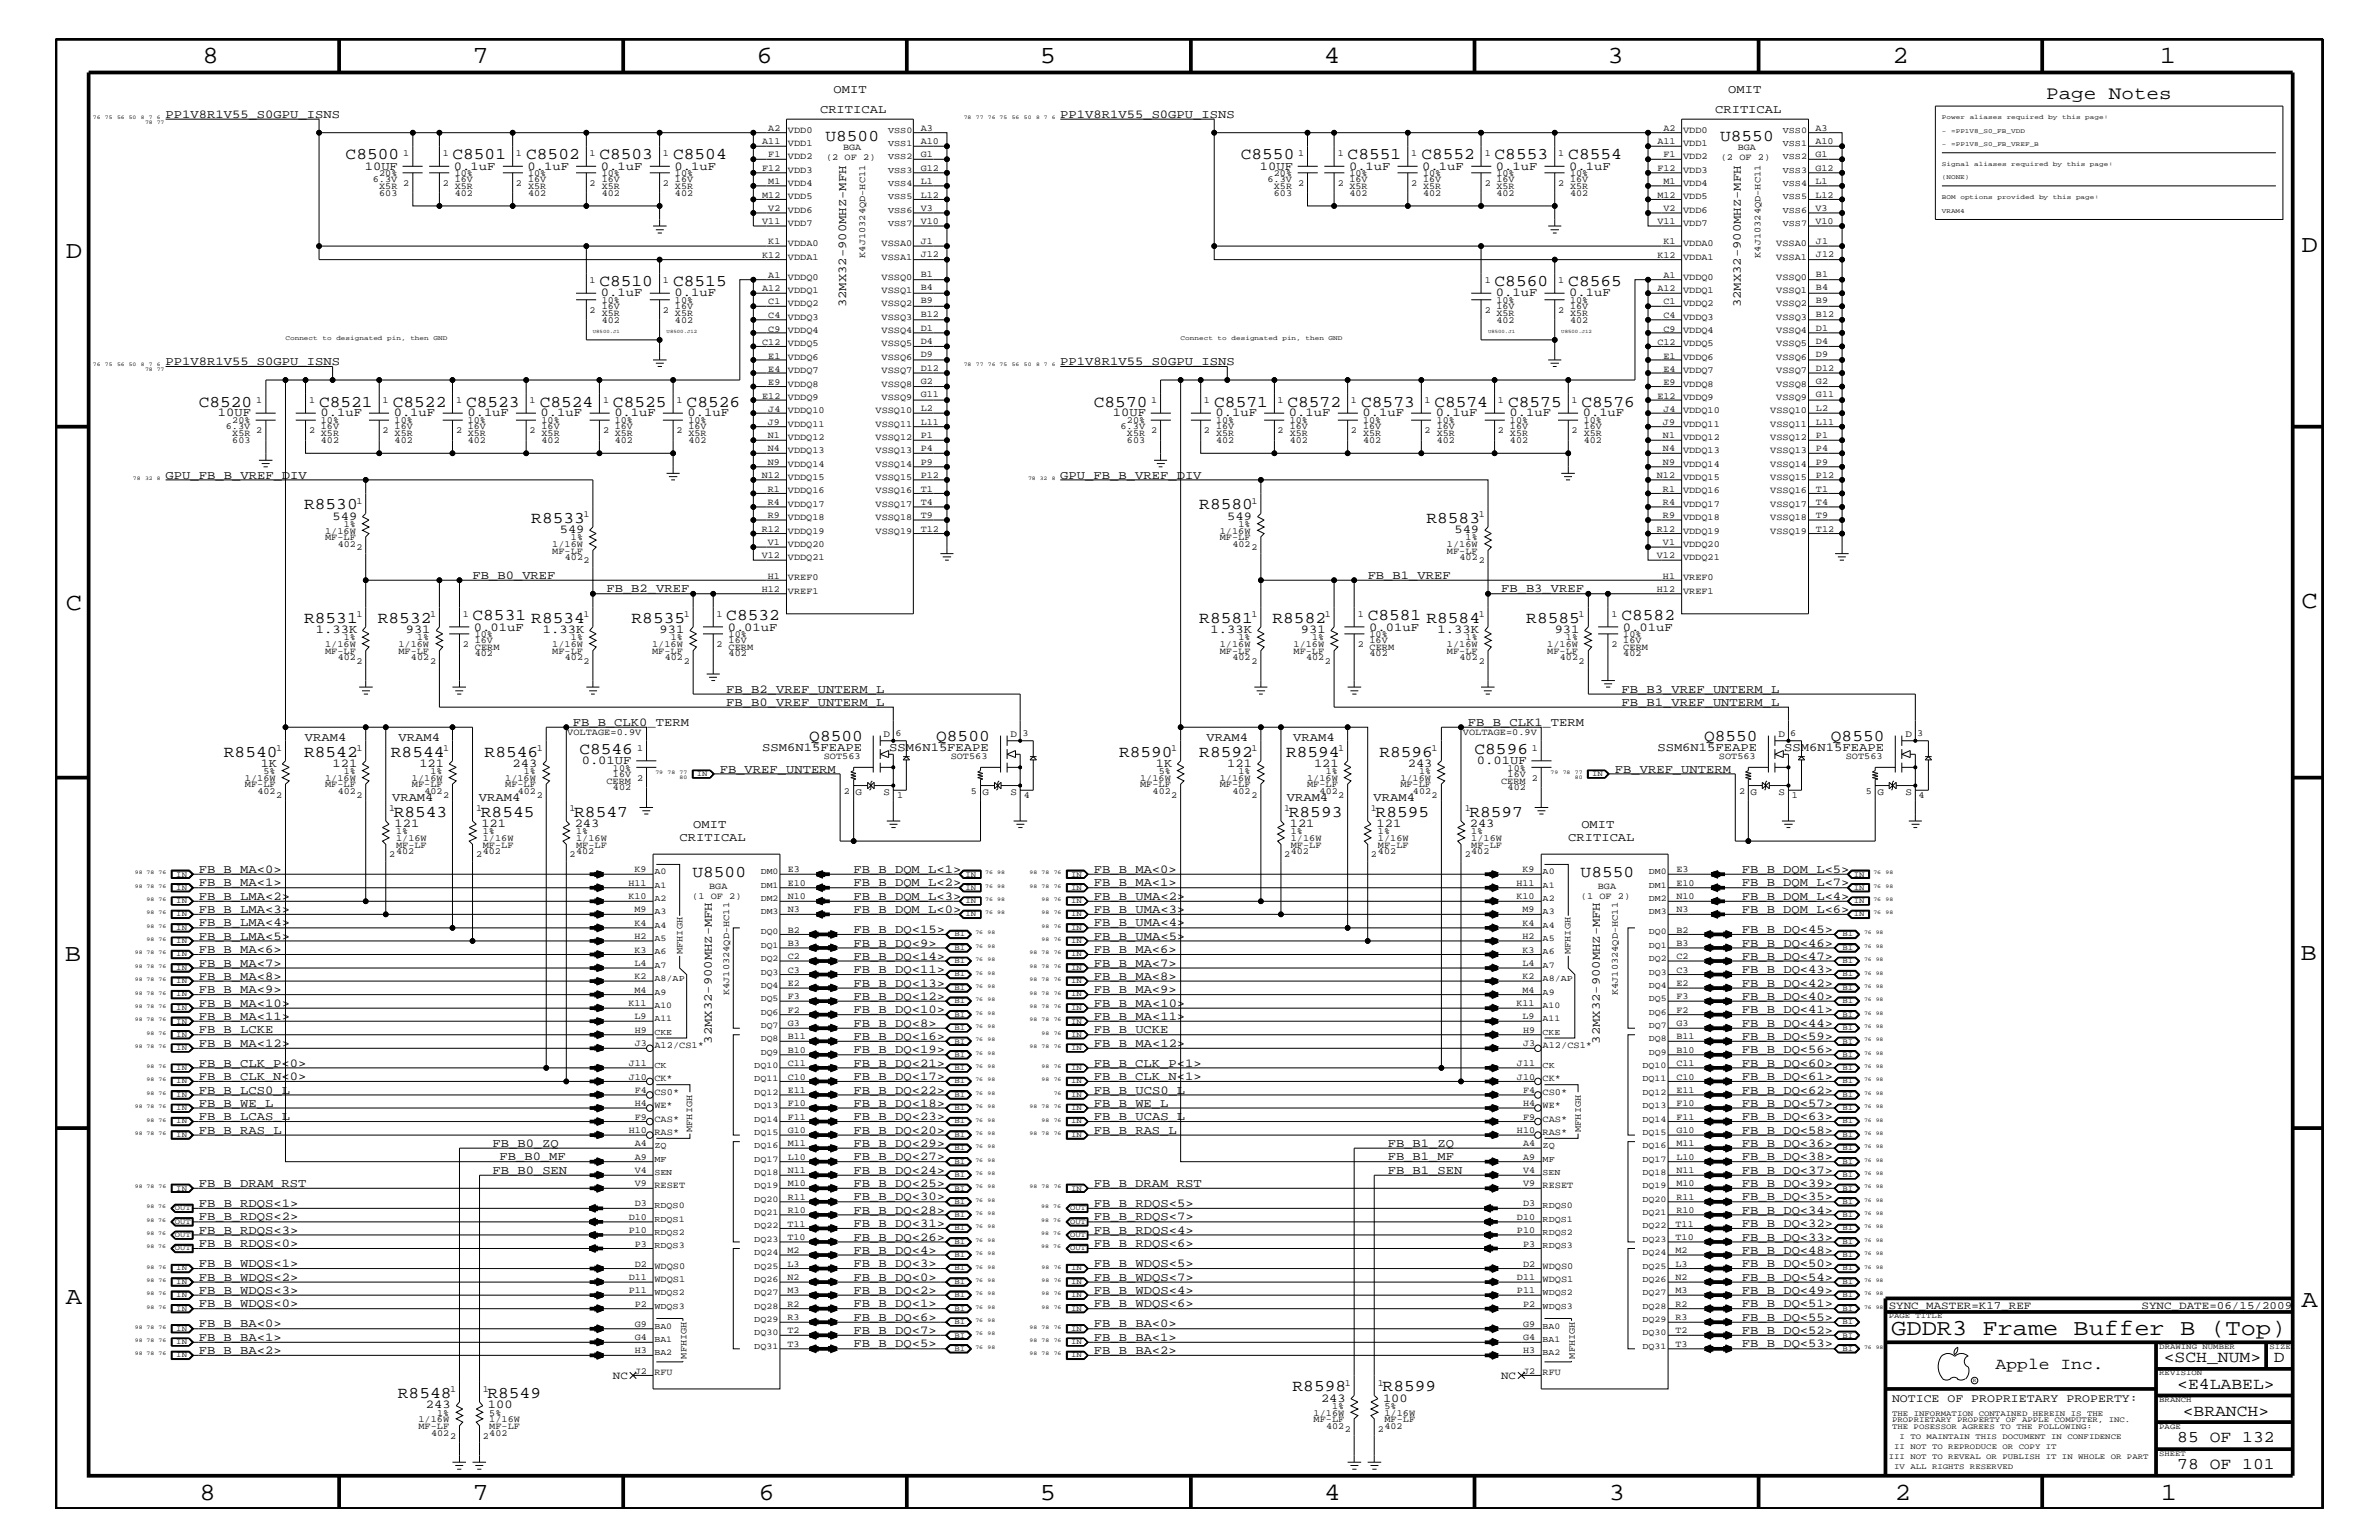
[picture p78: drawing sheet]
<svg xmlns="http://www.w3.org/2000/svg" width="432mm" height="279mm" viewBox="0 0 432 279" stroke-linecap="round" stroke-linejoin="round" font-family="sans-serif">
<defs><g id="words">
<g font-size="4.5">
<text x="36.7" y="11.5">8</text>
<text x="85.8" y="11.5">7</text>
<text x="137.3" y="11.5">6</text>
<text x="188.7" y="11.5">5</text>
<text x="240.3" y="11.5">4</text>
<text x="291.8" y="11.5">3</text>
<text x="343.5" y="11.5">2</text>
<text x="392" y="11.5">1</text>
<text x="11.9" y="46.8">D</text>
<text x="417.7" y="45.7">D</text>
<text x="11.9" y="110.6">C</text>
<text x="417.7" y="110.3">C</text>
<text x="11.8" y="174.3">B</text>
<text x="417.6" y="174.2">B</text>
<text x="11.9" y="236.7">A</text>
<text x="417.7" y="237.1">A</text>
<text x="36.2" y="272.1">8</text>
<text x="85.8" y="272.1">7</text>
<text x="137.7" y="272.1">6</text>
<text x="188.7" y="272.1">5</text>
<text x="240.4" y="272.1">4</text>
<text x="292" y="272.1">3</text>
<text x="343.9" y="272.1">2</text>
<text x="392.2" y="272.1">1</text>
</g>
<text font-size="4.1" x="343.3" y="242.3">GDDR3 Frame Buffer B (Top)</text>
<text font-size="3.4" x="371.4" y="18">Page Notes</text>
<g font-size="3">
<text x="62.7" y="28.9">C8500</text>
<text x="82.1" y="28.9">C8501</text>
<text x="95.5" y="28.9">C8502</text>
<text x="108.8" y="28.9">C8503</text>
<text x="122.2" y="28.9">C8504</text>
<text x="149.8" y="25.5">U8500</text>
<text x="225.2" y="28.9">C8550</text>
<text x="244.6" y="28.9">C8551</text>
<text x="258" y="28.9">C8552</text>
<text x="271.3" y="28.9">C8553</text>
<text x="284.6" y="28.9">C8554</text>
<text x="312.2" y="25.5">U8550</text>
<text x="108.8" y="51.9">C8510</text>
<text x="122.2" y="51.9">C8515</text>
<text x="271.3" y="51.9">C8560</text>
<text x="284.6" y="51.9">C8565</text>
<text x="36.1" y="73.8">C8520</text>
<text x="57.9" y="73.8">C8521</text>
<text x="71.3" y="73.8">C8522</text>
<text x="84.6" y="73.8">C8523</text>
<text x="98" y="73.8">C8524</text>
<text x="111.3" y="73.8">C8525</text>
<text x="124.6" y="73.8">C8526</text>
<text x="198.5" y="73.8">C8570</text>
<text x="220.4" y="73.8">C8571</text>
<text x="233.7" y="73.8">C8572</text>
<text x="247.1" y="73.8">C8573</text>
<text x="260.3" y="73.8">C8574</text>
<text x="273.7" y="73.8">C8575</text>
<text x="287" y="73.8">C8576</text>
<text x="55.2" y="92.4">R8530</text>
<text x="96.4" y="94.9">R8533</text>
<text x="217.7" y="92.4">R8580</text>
<text x="258.9" y="94.9">R8583</text>
<text x="55.2" y="113.1">R8531</text>
<text x="68.6" y="113.1">R8532</text>
<text x="85.8" y="112.6">C8531 R8534</text>
<text x="114.6" y="113.1">R8535</text>
<text x="131.8" y="112.6">C8532</text>
<text x="217.7" y="113.1">R8581</text>
<text x="231" y="113.1">R8582</text>
<text x="248.2" y="112.6">C8581 R8584</text>
<text x="277" y="113.1">R8585</text>
<text x="294.3" y="112.6">C8582</text>
<text x="40.6" y="137.3">R8540</text>
<text x="55.2" y="137.3">R8542</text>
<text x="71" y="137.3">R8544</text>
<text x="88" y="137.3">R8546</text>
<text x="105.2" y="136.8">C8546</text>
<text x="146.9" y="134.4">Q8500</text>
<text x="169.9" y="134.4">Q8500</text>
<text x="203.1" y="137.3">R8590</text>
<text x="217.7" y="137.3">R8592</text>
<text x="233.4" y="137.3">R8594</text>
<text x="250.4" y="137.3">R8596</text>
<text x="267.6" y="136.8">C8596</text>
<text x="309.3" y="134.4">Q8550</text>
<text x="332.3" y="134.4">Q8550</text>
<text x="71.5" y="148.2">R8543</text>
<text x="87.3" y="148.2">R8545</text>
<text x="104.2" y="148.2">R8547</text>
<text x="233.9" y="148.2">R8593</text>
<text x="249.7" y="148.2">R8595</text>
<text x="266.7" y="148.2">R8597</text>
<text x="125.7" y="159.1">U8500</text>
<text x="286.9" y="159.1">U8550</text>
<text x="362.2" y="248.4">Apple Inc.</text>
<text x="392.7" y="247.1">&lt;SCH_NUM&gt;</text>
<text x="395.2" y="252">&lt;E4LABEL&gt;</text>
<text x="412.7" y="247.1">D</text>
<text x="72.2" y="253.7">R8548</text>
<text x="88.5" y="253.7">R8549</text>
<text x="234.6" y="252.4">R8598</text>
<text x="251" y="252.4">R8599</text>
<text x="396.2" y="256.8">&lt;BRANCH&gt;</text>
<text x="395.2" y="261.6">85 OF 132</text>
<text x="395.2" y="266.6">78 OF 101</text>
</g>
<g font-size="2.2">
<text x="151.3" y="16.8">OMIT</text>
<text x="313.7" y="16.8">OMIT</text>
<text x="30.1" y="21.4">PP1V8R1V55_S0GPU_ISNS</text>
<text x="148.8" y="20.4">CRITICAL</text>
<text x="192.4" y="21.4">PP1V8R1V55_S0GPU_ISNS</text>
<text x="311.3" y="20.4">CRITICAL</text>
<text x="66.2" y="30.8">10UF</text>
<text x="82.4" y="30.8">0.1uF</text>
<text x="95.8" y="30.8">0.1uF</text>
<text x="109.1" y="30.8">0.1uF</text>
<text x="122.4" y="30.8">0.1uF</text>
<text x="228.7" y="30.8">10UF</text>
<text x="244.9" y="30.8">0.1uF</text>
<text x="258.1" y="30.8">0.1uF</text>
<text x="271.5" y="30.8">0.1uF</text>
<text x="284.8" y="30.8">0.1uF</text>
<text x="109.1" y="53.8">0.1uF</text>
<text x="122.4" y="53.8">0.1uF</text>
<text x="271.5" y="53.8">0.1uF</text>
<text x="284.8" y="53.8">0.1uF</text>
<text x="153.6" y="55.7" transform="rotate(-90 153.6 55.7)">32MX32-900MHZ-MFH</text>
<text x="316" y="55.7" transform="rotate(-90 316 55.7)">32MX32-900MHZ-MFH</text>
<text x="30.1" y="66.2">PP1V8R1V55_S0GPU_ISNS</text>
<text x="192.4" y="66.2">PP1V8R1V55_S0GPU_ISNS</text>
<text x="39.5" y="75.6">10UF</text>
<text x="58.2" y="75.6">0.1uF</text>
<text x="71.5" y="75.6">0.1uF</text>
<text x="84.8" y="75.6">0.1uF</text>
<text x="98.1" y="75.6">0.1uF</text>
<text x="111.5" y="75.6">0.1uF</text>
<text x="124.8" y="75.6">0.1uF</text>
<text x="202" y="75.6">10UF</text>
<text x="220.6" y="75.6">0.1uF</text>
<text x="233.9" y="75.6">0.1uF</text>
<text x="247.3" y="75.6">0.1uF</text>
<text x="260.6" y="75.6">0.1uF</text>
<text x="274" y="75.6">0.1uF</text>
<text x="287.3" y="75.6">0.1uF</text>
<text x="30.1" y="86.9">GPU_FB_B_VREF_DIV</text>
<text x="192.4" y="86.9">GPU_FB_B_VREF_DIV</text>
<text x="60.4" y="94.3">549</text>
<text x="222.8" y="94.3">549</text>
<text x="101.6" y="96.7">549</text>
<text x="264" y="96.7">549</text>
<text x="85.8" y="105">FB_B0_VREF</text>
<text x="110.1" y="107.5">FB_B2_VREF</text>
<text x="248.2" y="105">FB_B1_VREF</text>
<text x="272.5" y="107.5">FB_B3_VREF</text>
<text x="57.3" y="114.8">1.33K</text>
<text x="73.7" y="114.8">931</text>
<text x="86" y="114.4">0.01uF</text>
<text x="98.6" y="114.8">1.33K</text>
<text x="119.7" y="114.8">931</text>
<text x="132.1" y="114.4">0.01uF</text>
<text x="219.7" y="114.8">1.33K</text>
<text x="236.1" y="114.8">931</text>
<text x="248.5" y="114.4">0.01uF</text>
<text x="260.9" y="114.8">1.33K</text>
<text x="282.2" y="114.8">931</text>
<text x="294.6" y="114.4">0.01uF</text>
<text x="131.8" y="125.7">FB_B2_VREF_UNTERM_L</text>
<text x="294.3" y="125.7">FB_B3_VREF_UNTERM_L</text>
<text x="104" y="131.7">FB_B_CLK0_TERM</text>
<text x="131.8" y="128">FB_B0_VREF_UNTERM_L</text>
<text x="266.4" y="131.7">FB_B_CLK1_TERM</text>
<text x="294.3" y="128">FB_B1_VREF_UNTERM_L</text>
<text x="55.3" y="134.4">VRAM4</text>
<text x="72.3" y="134.4">VRAM4</text>
<text x="138.3" y="136.3">SSM6N15FEAPE</text>
<text x="161.4" y="136.3">SSM6N15FEAPE</text>
<text x="219" y="134.4">VRAM4</text>
<text x="234.7" y="134.4">VRAM4</text>
<text x="300.8" y="136.3">SSM6N15FEAPE</text>
<text x="323.8" y="136.3">SSM6N15FEAPE</text>
<text x="47.3" y="139.1">1K</text>
<text x="60.4" y="139.1">121</text>
<text x="76.1" y="139.1">121</text>
<text x="93" y="139.1">243</text>
<text x="105.6" y="138.6">0.01UF</text>
<text x="130.6" y="140.2">FB_VREF_UNTERM</text>
<text x="209.8" y="139.1">1K</text>
<text x="222.8" y="139.1">121</text>
<text x="238.5" y="139.1">121</text>
<text x="255.5" y="139.1">243</text>
<text x="268.1" y="138.6">0.01UF</text>
<text x="293.1" y="140.2">FB_VREF_UNTERM</text>
<text x="71.2" y="145.3">VRAM4</text>
<text x="86.9" y="145.3">VRAM4</text>
<text x="233.6" y="145.3">VRAM4</text>
<text x="249.3" y="145.3">VRAM4</text>
<text x="71.6" y="150.1">121</text>
<text x="87.4" y="150.1">121</text>
<text x="104.3" y="150.1">243</text>
<text x="123.4" y="152.6">CRITICAL</text>
<text x="125.8" y="150.1">OMIT</text>
<text x="234.1" y="150.1">121</text>
<text x="249.9" y="150.1">121</text>
<text x="266.8" y="150.1">243</text>
<text x="284.6" y="152.6">CRITICAL</text>
<text x="287" y="150.1">OMIT</text>
<text x="36.1" y="158.4">FB_B_MA&lt;0&gt;</text>
<text x="36.1" y="160.8">FB_B_MA&lt;1&gt;</text>
<text x="154.9" y="160.8">FB_B_DQM_L&lt;2&gt;</text>
<text x="154.9" y="158.4">FB_B_DQM_L&lt;1&gt;</text>
<text x="198.5" y="158.4">FB_B_MA&lt;0&gt;</text>
<text x="198.5" y="160.8">FB_B_MA&lt;1&gt;</text>
<text x="316.1" y="160.8">FB_B_DQM_L&lt;7&gt;</text>
<text x="316.1" y="158.4">FB_B_DQM_L&lt;5&gt;</text>
<text x="36.1" y="165.6">FB_B_LMA&lt;3&gt;</text>
<text x="36.1" y="163.3">FB_B_LMA&lt;2&gt;</text>
<text x="154.9" y="165.6">FB_B_DQM_L&lt;0&gt;</text>
<text x="154.9" y="163.3">FB_B_DQM_L&lt;3&gt;</text>
<text x="198.5" y="163.3">FB_B_UMA&lt;2&gt;</text>
<text x="198.5" y="165.6">FB_B_UMA&lt;3&gt;</text>
<text x="316.1" y="165.6">FB_B_DQM_L&lt;6&gt;</text>
<text x="316.1" y="163.3">FB_B_DQM_L&lt;4&gt;</text>
<text x="36.1" y="168.1">FB_B_LMA&lt;4&gt;</text>
<text x="36.1" y="172.9">FB_B_MA&lt;6&gt;</text>
<text x="36.1" y="170.5">FB_B_LMA&lt;5&gt;</text>
<text x="154.9" y="171.7">FB_B_DQ&lt;9&gt;</text>
<text x="154.9" y="169.3">FB_B_DQ&lt;15&gt;</text>
<text x="198.5" y="172.9">FB_B_MA&lt;6&gt;</text>
<text x="198.5" y="170.5">FB_B_UMA&lt;5&gt;</text>
<text x="198.5" y="168.1">FB_B_UMA&lt;4&gt;</text>
<text x="316.1" y="171.7">FB_B_DQ&lt;46&gt;</text>
<text x="316.1" y="169.3">FB_B_DQ&lt;45&gt;</text>
<text x="36.1" y="177.7">FB_B_MA&lt;8&gt;</text>
<text x="36.1" y="175.4">FB_B_MA&lt;7&gt;</text>
<text x="154.9" y="176.6">FB_B_DQ&lt;11&gt;</text>
<text x="154.9" y="174.2">FB_B_DQ&lt;14&gt;</text>
<text x="154.9" y="179">FB_B_DQ&lt;13&gt;</text>
<text x="198.5" y="175.4">FB_B_MA&lt;7&gt;</text>
<text x="198.5" y="177.7">FB_B_MA&lt;8&gt;</text>
<text x="316.1" y="176.6">FB_B_DQ&lt;43&gt;</text>
<text x="316.1" y="174.2">FB_B_DQ&lt;47&gt;</text>
<text x="316.1" y="179">FB_B_DQ&lt;42&gt;</text>
<text x="36.1" y="185">FB_B_MA&lt;11&gt;</text>
<text x="36.1" y="182.7">FB_B_MA&lt;10&gt;</text>
<text x="36.1" y="180.2">FB_B_MA&lt;9&gt;</text>
<text x="154.9" y="183.8">FB_B_DQ&lt;10&gt;</text>
<text x="154.9" y="181.4">FB_B_DQ&lt;12&gt;</text>
<text x="198.5" y="180.2">FB_B_MA&lt;9&gt;</text>
<text x="198.5" y="182.7">FB_B_MA&lt;10&gt;</text>
<text x="198.5" y="185">FB_B_MA&lt;11&gt;</text>
<text x="316.1" y="181.4">FB_B_DQ&lt;40&gt;</text>
<text x="316.1" y="183.8">FB_B_DQ&lt;41&gt;</text>
<text x="36.1" y="187.5">FB_B_LCKE</text>
<text x="36.1" y="189.9">FB_B_MA&lt;12&gt;</text>
<text x="129.2" y="189.3" transform="rotate(-90 129.2 189.3)">32MX32-900MHZ-MFH</text>
<text x="154.9" y="186.3">FB_B_DQ&lt;8&gt;</text>
<text x="154.9" y="191.1">FB_B_DQ&lt;19&gt;</text>
<text x="154.9" y="188.7">FB_B_DQ&lt;16&gt;</text>
<text x="198.5" y="189.9">FB_B_MA&lt;12&gt;</text>
<text x="198.5" y="187.5">FB_B_UCKE</text>
<text x="290.4" y="189.3" transform="rotate(-90 290.4 189.3)">32MX32-900MHZ-MFH</text>
<text x="316.1" y="191.1">FB_B_DQ&lt;56&gt;</text>
<text x="316.1" y="188.7">FB_B_DQ&lt;59&gt;</text>
<text x="316.1" y="186.3">FB_B_DQ&lt;44&gt;</text>
<text x="36.1" y="195.9">FB_B_CLK_N&lt;0&gt;</text>
<text x="36.1" y="193.6">FB_B_CLK_P&lt;0&gt;</text>
<text x="154.9" y="193.6">FB_B_DQ&lt;21&gt;</text>
<text x="154.9" y="195.9">FB_B_DQ&lt;17&gt;</text>
<text x="198.5" y="193.6">FB_B_CLK_P&lt;1&gt;</text>
<text x="198.5" y="195.9">FB_B_CLK_N&lt;1&gt;</text>
<text x="316.1" y="193.6">FB_B_DQ&lt;60&gt;</text>
<text x="316.1" y="195.9">FB_B_DQ&lt;61&gt;</text>
<text x="36.1" y="198.4">FB_B_LCS0_L</text>
<text x="36.1" y="200.9">FB_B_WE_L</text>
<text x="36.1" y="203.2">FB_B_LCAS_L</text>
<text x="154.9" y="200.9">FB_B_DQ&lt;18&gt;</text>
<text x="154.9" y="198.4">FB_B_DQ&lt;22&gt;</text>
<text x="154.9" y="203.2">FB_B_DQ&lt;23&gt;</text>
<text x="198.5" y="198.4">FB_B_UCS0_L</text>
<text x="198.5" y="203.2">FB_B_UCAS_L</text>
<text x="198.5" y="200.9">FB_B_WE_L</text>
<text x="316.1" y="198.4">FB_B_DQ&lt;62&gt;</text>
<text x="316.1" y="200.9">FB_B_DQ&lt;57&gt;</text>
<text x="316.1" y="203.2">FB_B_DQ&lt;63&gt;</text>
<text x="36.1" y="205.7">FB_B_RAS_L</text>
<text x="89.4" y="208.1">FB_B0_ZQ</text>
<text x="154.9" y="205.7">FB_B_DQ&lt;20&gt;</text>
<text x="154.9" y="208.1">FB_B_DQ&lt;29&gt;</text>
<text x="198.5" y="205.7">FB_B_RAS_L</text>
<text x="251.9" y="208.1">FB_B1_ZQ</text>
<text x="316.1" y="205.7">FB_B_DQ&lt;58&gt;</text>
<text x="316.1" y="208.1">FB_B_DQ&lt;36&gt;</text>
<text x="36.1" y="215.3">FB_B_DRAM_RST</text>
<text x="89.4" y="213">FB_B0_SEN</text>
<text x="90.7" y="210.5">FB_B0_MF</text>
<text x="154.9" y="215.3">FB_B_DQ&lt;25&gt;</text>
<text x="154.9" y="210.5">FB_B_DQ&lt;27&gt;</text>
<text x="154.9" y="213">FB_B_DQ&lt;24&gt;</text>
<text x="198.5" y="215.3">FB_B_DRAM_RST</text>
<text x="251.9" y="213">FB_B1_SEN</text>
<text x="251.9" y="210.5">FB_B1_MF</text>
<text x="316.1" y="215.3">FB_B_DQ&lt;39&gt;</text>
<text x="316.1" y="213">FB_B_DQ&lt;37&gt;</text>
<text x="316.1" y="210.5">FB_B_DQ&lt;38&gt;</text>
<text x="36.1" y="219">FB_B_RDQS&lt;1&gt;</text>
<text x="36.1" y="221.4">FB_B_RDQS&lt;2&gt;</text>
<text x="154.9" y="217.8">FB_B_DQ&lt;30&gt;</text>
<text x="154.9" y="220.2">FB_B_DQ&lt;28&gt;</text>
<text x="198.5" y="219">FB_B_RDQS&lt;5&gt;</text>
<text x="198.5" y="221.4">FB_B_RDQS&lt;7&gt;</text>
<text x="316.1" y="220.2">FB_B_DQ&lt;34&gt;</text>
<text x="316.1" y="217.8">FB_B_DQ&lt;35&gt;</text>
<text x="36.1" y="223.9">FB_B_RDQS&lt;3&gt;</text>
<text x="36.1" y="226.3">FB_B_RDQS&lt;0&gt;</text>
<text x="154.9" y="222.6">FB_B_DQ&lt;31&gt;</text>
<text x="154.9" y="225.1">FB_B_DQ&lt;26&gt;</text>
<text x="154.9" y="227.5">FB_B_DQ&lt;4&gt;</text>
<text x="198.5" y="223.9">FB_B_RDQS&lt;4&gt;</text>
<text x="198.5" y="226.3">FB_B_RDQS&lt;6&gt;</text>
<text x="316.1" y="222.6">FB_B_DQ&lt;32&gt;</text>
<text x="316.1" y="227.5">FB_B_DQ&lt;48&gt;</text>
<text x="316.1" y="225.1">FB_B_DQ&lt;33&gt;</text>
<text x="36.1" y="229.9">FB_B_WDQS&lt;1&gt;</text>
<text x="36.1" y="232.4">FB_B_WDQS&lt;2&gt;</text>
<text x="154.9" y="229.9">FB_B_DQ&lt;3&gt;</text>
<text x="154.9" y="232.4">FB_B_DQ&lt;0&gt;</text>
<text x="198.5" y="232.4">FB_B_WDQS&lt;7&gt;</text>
<text x="198.5" y="229.9">FB_B_WDQS&lt;5&gt;</text>
<text x="316.1" y="232.4">FB_B_DQ&lt;54&gt;</text>
<text x="316.1" y="229.9">FB_B_DQ&lt;50&gt;</text>
<text x="36.1" y="237.2">FB_B_WDQS&lt;0&gt;</text>
<text x="36.1" y="234.7">FB_B_WDQS&lt;3&gt;</text>
<text x="154.9" y="237.2">FB_B_DQ&lt;1&gt;</text>
<text x="154.9" y="239.6">FB_B_DQ&lt;6&gt;</text>
<text x="154.9" y="234.7">FB_B_DQ&lt;2&gt;</text>
<text x="198.5" y="234.7">FB_B_WDQS&lt;4&gt;</text>
<text x="198.5" y="237.2">FB_B_WDQS&lt;6&gt;</text>
<text x="316.1" y="239.6">FB_B_DQ&lt;55&gt;</text>
<text x="316.1" y="237.2">FB_B_DQ&lt;51&gt;</text>
<text x="316.1" y="234.7">FB_B_DQ&lt;49&gt;</text>
<text x="36.1" y="243.3">FB_B_BA&lt;1&gt;</text>
<text x="36.1" y="245.6">FB_B_BA&lt;2&gt;</text>
<text x="36.1" y="240.8">FB_B_BA&lt;0&gt;</text>
<text x="154.9" y="244.5">FB_B_DQ&lt;5&gt;</text>
<text x="154.9" y="242">FB_B_DQ&lt;7&gt;</text>
<text x="198.5" y="245.6">FB_B_BA&lt;2&gt;</text>
<text x="198.5" y="243.3">FB_B_BA&lt;1&gt;</text>
<text x="198.5" y="240.8">FB_B_BA&lt;0&gt;</text>
<text x="316.1" y="244.5">FB_B_DQ&lt;53&gt;</text>
<text x="316.1" y="242">FB_B_DQ&lt;52&gt;</text>
<text x="77.3" y="255.5">243</text>
<text x="88.6" y="255.5">100</text>
<text x="239.8" y="254.3">243</text>
<text x="251" y="254.3">100</text>
</g>
<text font-size="2.1" x="343.4" y="254.4">NOTICE OF PROPRIETARY PROPERTY:</text>
<g font-size="2">
<text x="342.8" y="237.4">SYNC_MASTER=K17_REF</text>
<text x="388.7" y="237.4">SYNC_DATE=06/15/2009</text>
<text x="111.3" y="250.1">NC</text>
<text x="272.5" y="250.1">NC</text>
</g>
<g font-size="1.8">
<text x="160.4" y="133.6">D</text>
<text x="183.4" y="133.6">D</text>
<text x="322.8" y="133.6">D</text>
<text x="345.9" y="133.6">D</text>
<text x="155.3" y="144.2">G</text>
<text x="160.4" y="144.2">S</text>
<text x="178.3" y="144.2">G</text>
<text x="183.4" y="144.2">S</text>
<text x="317.8" y="144.2">G</text>
<text x="322.8" y="144.2">S</text>
<text x="340.8" y="144.2">G</text>
<text x="345.9" y="144.2">S</text>
</g>
<g font-size="1.7">
<text x="139.4" y="23.7">A2</text>
<text x="167.1" y="23.7">A3</text>
<text x="301.9" y="23.7">A2</text>
<text x="329.5" y="23.7">A3</text>
<text x="73.2" y="28.3">1</text>
<text x="80.3" y="28.3">1</text>
<text x="93.6" y="28.3">1</text>
<text x="107" y="28.3">1</text>
<text x="120.3" y="28.3">1</text>
<text x="138.3" y="26.1">A11</text>
<text x="139.4" y="28.6">F1</text>
<text x="143" y="24.1">VDD0</text>
<text x="143" y="26.5">VDD1</text>
<text x="143" y="28.9">VDD2</text>
<text x="149.9" y="29.1">(2 OF 2)</text>
<text x="153" y="27.3">BGA</text>
<text x="167.1" y="26.1">A10</text>
<text x="167.1" y="28.6">G1</text>
<text x="235.6" y="28.3">1</text>
<text x="242.8" y="28.3">1</text>
<text x="256.1" y="28.3">1</text>
<text x="269.5" y="28.3">1</text>
<text x="282.8" y="28.3">1</text>
<text x="300.8" y="26.1">A11</text>
<text x="301.9" y="28.6">F1</text>
<text x="305.5" y="24.1">VDD0</text>
<text x="305.5" y="26.5">VDD1</text>
<text x="305.5" y="28.9">VDD2</text>
<text x="312.3" y="29.1">(2 OF 2)</text>
<text x="315.4" y="27.3">BGA</text>
<text x="329.5" y="26.1">A10</text>
<text x="329.5" y="28.6">G1</text>
<text x="67.6" y="33">6.3V</text>
<text x="68.8" y="31.9">20%</text>
<text x="68.8" y="35.5">603</text>
<text x="68.8" y="34.2">X5R</text>
<text x="73.2" y="33.7">2</text>
<text x="80.3" y="33.7">2</text>
<text x="82.5" y="33">16V</text>
<text x="82.5" y="31.9">10%</text>
<text x="82.5" y="35.5">402</text>
<text x="82.5" y="34.2">X5R</text>
<text x="93.6" y="33.7">2</text>
<text x="95.8" y="31.9">10%</text>
<text x="95.8" y="35.5">402</text>
<text x="95.8" y="34.2">X5R</text>
<text x="95.8" y="33">16V</text>
<text x="107" y="33.7">2</text>
<text x="109.2" y="33">16V</text>
<text x="109.2" y="31.9">10%</text>
<text x="109.2" y="35.5">402</text>
<text x="109.2" y="34.2">X5R</text>
<text x="120.3" y="33.7">2</text>
<text x="122.5" y="33">16V</text>
<text x="122.5" y="31.9">10%</text>
<text x="122.5" y="35.5">402</text>
<text x="122.5" y="34.2">X5R</text>
<text x="138.3" y="31">F12</text>
<text x="138.3" y="35.8">M12</text>
<text x="139.4" y="33.4">M1</text>
<text x="143" y="33.7">VDD4</text>
<text x="143" y="31.4">VDD3</text>
<text x="167.1" y="31">G12</text>
<text x="167.1" y="33.4">L1</text>
<text x="167.1" y="35.8">L12</text>
<text x="230" y="33">6.3V</text>
<text x="231.2" y="31.9">20%</text>
<text x="231.2" y="35.5">603</text>
<text x="231.2" y="34.2">X5R</text>
<text x="235.6" y="33.7">2</text>
<text x="242.8" y="33.7">2</text>
<text x="244.9" y="33">16V</text>
<text x="244.9" y="31.9">10%</text>
<text x="244.9" y="35.5">402</text>
<text x="244.9" y="34.2">X5R</text>
<text x="256.1" y="33.7">2</text>
<text x="258.3" y="33">16V</text>
<text x="258.3" y="31.9">10%</text>
<text x="258.3" y="35.5">402</text>
<text x="258.3" y="34.2">X5R</text>
<text x="269.5" y="33.7">2</text>
<text x="271.6" y="33">16V</text>
<text x="271.6" y="31.9">10%</text>
<text x="271.6" y="35.5">402</text>
<text x="271.6" y="34.2">X5R</text>
<text x="282.8" y="33.7">2</text>
<text x="285" y="33">16V</text>
<text x="285" y="31.9">10%</text>
<text x="285" y="35.5">402</text>
<text x="285" y="34.2">X5R</text>
<text x="300.8" y="31">F12</text>
<text x="300.8" y="35.8">M12</text>
<text x="301.9" y="33.4">M1</text>
<text x="305.5" y="33.7">VDD4</text>
<text x="305.5" y="31.4">VDD3</text>
<text x="329.5" y="31">G12</text>
<text x="329.5" y="33.4">L1</text>
<text x="329.5" y="35.8">L12</text>
<text x="138.3" y="40.7">V11</text>
<text x="139.4" y="38.2">V2</text>
<text x="143" y="41">VDD7</text>
<text x="143" y="38.6">VDD6</text>
<text x="143" y="36.2">VDD5</text>
<text x="167.1" y="38.2">V3</text>
<text x="167.1" y="40.7">V10</text>
<text x="300.8" y="40.7">V11</text>
<text x="301.9" y="38.2">V2</text>
<text x="305.5" y="41">VDD7</text>
<text x="305.5" y="38.6">VDD6</text>
<text x="305.5" y="36.2">VDD5</text>
<text x="329.5" y="38.2">V3</text>
<text x="329.5" y="40.7">V10</text>
<text x="138.3" y="46.8">K12</text>
<text x="139.4" y="44.3">K1</text>
<text x="143" y="44.6">VDDA0</text>
<text x="143" y="47.1">VDDA1</text>
<text x="157.1" y="46.8" transform="rotate(-90 157.1 46.8)">K4J10324QD-HC11</text>
<text x="160" y="44.6">VSSA0</text>
<text x="160" y="47.1">VSSA1</text>
<text x="167.1" y="44.2">J1</text>
<text x="167.1" y="46.6">J12</text>
<text x="300.8" y="46.8">K12</text>
<text x="301.9" y="44.3">K1</text>
<text x="305.5" y="44.6">VDDA0</text>
<text x="305.5" y="47.1">VDDA1</text>
<text x="319.5" y="46.8" transform="rotate(-90 319.5 46.8)">K4J10324QD-HC11</text>
<text x="322.4" y="44.6">VSSA0</text>
<text x="322.4" y="47.1">VSSA1</text>
<text x="329.6" y="44.2">J1</text>
<text x="329.6" y="46.6">J12</text>
<text x="107" y="51.3">1</text>
<text x="120.3" y="51.3">1</text>
<text x="138.3" y="52.8">A12</text>
<text x="139.4" y="50.4">A1</text>
<text x="143" y="50.7">VDDQ0</text>
<text x="143" y="53.2">VDDQ1</text>
<text x="160" y="53.2">VSSQ1</text>
<text x="160" y="50.7">VSSQ0</text>
<text x="167.1" y="50.2">B1</text>
<text x="167.1" y="52.7">B4</text>
<text x="269.5" y="51.3">1</text>
<text x="282.8" y="51.3">1</text>
<text x="300.8" y="52.8">A12</text>
<text x="301.9" y="50.4">A1</text>
<text x="305.5" y="50.7">VDDQ0</text>
<text x="305.5" y="53.2">VDDQ1</text>
<text x="322.4" y="53.2">VSSQ1</text>
<text x="322.4" y="50.7">VSSQ0</text>
<text x="329.6" y="50.2">B1</text>
<text x="329.6" y="52.7">B4</text>
<text x="107" y="56.8">2</text>
<text x="109.2" y="56.1">16V</text>
<text x="109.2" y="55">10%</text>
<text x="109.2" y="58.5">402</text>
<text x="109.2" y="57.3">X5R</text>
<text x="120.3" y="56.8">2</text>
<text x="122.5" y="56.1">16V</text>
<text x="122.5" y="55">10%</text>
<text x="122.5" y="58.5">402</text>
<text x="122.5" y="57.3">X5R</text>
<text x="139.4" y="55.2">C1</text>
<text x="139.4" y="57.8">C4</text>
<text x="143" y="55.6">VDDQ2</text>
<text x="143" y="58">VDDQ3</text>
<text x="160" y="55.6">VSSQ2</text>
<text x="160" y="58">VSSQ3</text>
<text x="167.1" y="55.1">B9</text>
<text x="167.1" y="57.5">B12</text>
<text x="167.1" y="60">D1</text>
<text x="269.5" y="56.8">2</text>
<text x="271.6" y="56.1">16V</text>
<text x="271.6" y="55">10%</text>
<text x="271.6" y="58.5">402</text>
<text x="271.6" y="57.3">X5R</text>
<text x="282.8" y="56.8">2</text>
<text x="285" y="56.1">16V</text>
<text x="285" y="55">10%</text>
<text x="285" y="58.5">402</text>
<text x="285" y="57.3">X5R</text>
<text x="301.9" y="55.2">C1</text>
<text x="301.9" y="57.8">C4</text>
<text x="305.5" y="55.6">VDDQ2</text>
<text x="305.5" y="58">VDDQ3</text>
<text x="322.4" y="55.6">VSSQ2</text>
<text x="322.4" y="58">VSSQ3</text>
<text x="329.6" y="55.1">B9</text>
<text x="329.6" y="57.5">B12</text>
<text x="329.6" y="60">D1</text>
<text x="138.3" y="62.6">C12</text>
<text x="139.4" y="60.2">C9</text>
<text x="139.4" y="65.1">E1</text>
<text x="143" y="60.4">VDDQ4</text>
<text x="143" y="62.9">VDDQ5</text>
<text x="143" y="65.3">VDDQ6</text>
<text x="160" y="60.4">VSSQ4</text>
<text x="160" y="62.9">VSSQ5</text>
<text x="160" y="65.3">VSSQ6</text>
<text x="167.1" y="62.3">D4</text>
<text x="167.1" y="64.8">D9</text>
<text x="300.8" y="62.6">C12</text>
<text x="301.9" y="60.2">C9</text>
<text x="301.9" y="65.1">E1</text>
<text x="305.5" y="60.4">VDDQ4</text>
<text x="305.5" y="62.9">VDDQ5</text>
<text x="305.5" y="65.3">VDDQ6</text>
<text x="322.4" y="60.4">VSSQ4</text>
<text x="322.4" y="62.9">VSSQ5</text>
<text x="322.4" y="65.3">VSSQ6</text>
<text x="329.6" y="62.3">D4</text>
<text x="329.6" y="64.8">D9</text>
<text x="139.4" y="67.5">E4</text>
<text x="139.4" y="69.9">E9</text>
<text x="143" y="67.7">VDDQ7</text>
<text x="143" y="70.1">VDDQ8</text>
<text x="160" y="67.7">VSSQ7</text>
<text x="160" y="70.1">VSSQ8</text>
<text x="167.1" y="67.3">D12</text>
<text x="167.1" y="69.6">G2</text>
<text x="301.9" y="67.5">E4</text>
<text x="301.9" y="69.9">E9</text>
<text x="305.5" y="67.7">VDDQ7</text>
<text x="305.5" y="70.1">VDDQ8</text>
<text x="322.4" y="67.7">VSSQ7</text>
<text x="322.4" y="70.1">VSSQ8</text>
<text x="329.6" y="67.3">D12</text>
<text x="329.6" y="69.6">G2</text>
<text x="41" y="77.9">6.3V</text>
<text x="42.2" y="76.8">20%</text>
<text x="46.5" y="73.2">1</text>
<text x="56.1" y="73.2">1</text>
<text x="58.3" y="77.9">16V</text>
<text x="58.3" y="76.8">10%</text>
<text x="69.4" y="73.2">1</text>
<text x="71.6" y="77.9">16V</text>
<text x="71.6" y="76.8">10%</text>
<text x="82.8" y="73.2">1</text>
<text x="84.9" y="77.9">16V</text>
<text x="84.9" y="76.8">10%</text>
<text x="96.1" y="73.2">1</text>
<text x="98.3" y="77.9">16V</text>
<text x="98.3" y="76.8">10%</text>
<text x="109.5" y="73.2">1</text>
<text x="111.6" y="77.9">16V</text>
<text x="111.6" y="76.8">10%</text>
<text x="122.8" y="73.2">1</text>
<text x="125" y="77.9">16V</text>
<text x="125" y="76.8">10%</text>
<text x="138.3" y="72.3">E12</text>
<text x="139.4" y="77.1">J9</text>
<text x="139.4" y="74.7">J4</text>
<text x="143" y="72.6">VDDQ9</text>
<text x="143" y="75">VDDQ10</text>
<text x="143" y="77.4">VDDQ11</text>
<text x="158.9" y="75">VSSQ10</text>
<text x="158.9" y="77.4">VSSQ11</text>
<text x="160" y="72.6">VSSQ9</text>
<text x="167.1" y="74.5">L2</text>
<text x="167.1" y="77.1">L11</text>
<text x="167.1" y="72.1">G11</text>
<text x="203.4" y="77.9">6.3V</text>
<text x="204.6" y="76.8">20%</text>
<text x="209" y="73.2">1</text>
<text x="218.5" y="73.2">1</text>
<text x="220.7" y="77.9">16V</text>
<text x="220.7" y="76.8">10%</text>
<text x="231.9" y="73.2">1</text>
<text x="234.1" y="77.9">16V</text>
<text x="234.1" y="76.8">10%</text>
<text x="245.2" y="73.2">1</text>
<text x="247.4" y="77.9">16V</text>
<text x="247.4" y="76.8">10%</text>
<text x="258.6" y="73.2">1</text>
<text x="260.8" y="77.9">16V</text>
<text x="260.8" y="76.8">10%</text>
<text x="271.9" y="73.2">1</text>
<text x="274.1" y="77.9">16V</text>
<text x="274.1" y="76.8">10%</text>
<text x="285.2" y="73.2">1</text>
<text x="287.4" y="77.9">16V</text>
<text x="287.4" y="76.8">10%</text>
<text x="300.8" y="72.3">E12</text>
<text x="301.8" y="77.1">J9</text>
<text x="301.9" y="74.7">J4</text>
<text x="305.5" y="72.6">VDDQ9</text>
<text x="305.5" y="75">VDDQ10</text>
<text x="305.5" y="77.4">VDDQ11</text>
<text x="321.3" y="75">VSSQ10</text>
<text x="321.3" y="77.4">VSSQ11</text>
<text x="322.4" y="72.6">VSSQ9</text>
<text x="329.6" y="74.5">L2</text>
<text x="329.6" y="77.1">L11</text>
<text x="329.6" y="72.1">G11</text>
<text x="42.2" y="80.3">603</text>
<text x="42.2" y="79.1">X5R</text>
<text x="46.5" y="78.6">2</text>
<text x="56.1" y="78.6">2</text>
<text x="58.3" y="80.3">402</text>
<text x="58.3" y="79.1">X5R</text>
<text x="69.4" y="78.6">2</text>
<text x="71.6" y="80.3">402</text>
<text x="71.6" y="79.1">X5R</text>
<text x="82.8" y="78.6">2</text>
<text x="84.9" y="80.3">402</text>
<text x="84.9" y="79.1">X5R</text>
<text x="96.1" y="78.6">2</text>
<text x="98.3" y="80.3">402</text>
<text x="98.3" y="79.1">X5R</text>
<text x="109.5" y="78.6">2</text>
<text x="111.6" y="80.3">402</text>
<text x="111.6" y="79.1">X5R</text>
<text x="122.8" y="78.6">2</text>
<text x="125" y="80.3">402</text>
<text x="125" y="79.1">X5R</text>
<text x="139.4" y="79.4">N1</text>
<text x="139.4" y="81.9">N4</text>
<text x="143" y="79.9">VDDQ12</text>
<text x="143" y="82.2">VDDQ13</text>
<text x="158.9" y="79.9">VSSQ12</text>
<text x="158.9" y="82.2">VSSQ13</text>
<text x="167.1" y="79.4">P1</text>
<text x="167.1" y="81.9">P4</text>
<text x="204.6" y="80.3">603</text>
<text x="204.6" y="79.1">X5R</text>
<text x="209" y="78.6">2</text>
<text x="218.5" y="78.6">2</text>
<text x="220.7" y="80.3">402</text>
<text x="220.7" y="79.1">X5R</text>
<text x="231.9" y="78.6">2</text>
<text x="234.1" y="80.3">402</text>
<text x="234.1" y="79.1">X5R</text>
<text x="245.2" y="78.6">2</text>
<text x="247.4" y="80.3">402</text>
<text x="247.4" y="79.1">X5R</text>
<text x="258.6" y="78.6">2</text>
<text x="260.8" y="80.3">402</text>
<text x="260.8" y="79.1">X5R</text>
<text x="271.9" y="78.6">2</text>
<text x="274.1" y="80.3">402</text>
<text x="274.1" y="79.1">X5R</text>
<text x="285.2" y="78.6">2</text>
<text x="287.4" y="80.3">402</text>
<text x="287.4" y="79.1">X5R</text>
<text x="301.8" y="79.4">N1</text>
<text x="301.8" y="81.9">N4</text>
<text x="305.5" y="79.9">VDDQ12</text>
<text x="305.5" y="82.2">VDDQ13</text>
<text x="321.3" y="79.9">VSSQ12</text>
<text x="321.3" y="82.2">VSSQ13</text>
<text x="329.6" y="79.4">P1</text>
<text x="329.6" y="81.9">P4</text>
<text x="138.3" y="86.7">N12</text>
<text x="139.4" y="84.4">N9</text>
<text x="139.4" y="89.2">R1</text>
<text x="143" y="84.7">VDDQ14</text>
<text x="143" y="87.1">VDDQ15</text>
<text x="143" y="89.5">VDDQ16</text>
<text x="158.9" y="84.7">VSSQ14</text>
<text x="158.9" y="87.1">VSSQ15</text>
<text x="158.9" y="89.5">VSSQ16</text>
<text x="167.1" y="84.4">P9</text>
<text x="167.1" y="86.7">P12</text>
<text x="167.1" y="89.2">T1</text>
<text x="300.7" y="86.7">N12</text>
<text x="301.8" y="84.4">N9</text>
<text x="301.8" y="89.2">R1</text>
<text x="305.5" y="84.7">VDDQ14</text>
<text x="305.5" y="87.1">VDDQ15</text>
<text x="305.5" y="89.5">VDDQ16</text>
<text x="321.3" y="84.7">VSSQ14</text>
<text x="321.3" y="87.1">VSSQ15</text>
<text x="321.3" y="89.5">VSSQ16</text>
<text x="329.6" y="84.4">P9</text>
<text x="329.6" y="86.7">P12</text>
<text x="329.6" y="89.2">T1</text>
<text x="62.4" y="95.6">1%</text>
<text x="64.7" y="91.4">1</text>
<text x="105.9" y="93.8">1</text>
<text x="139.4" y="91.6">R4</text>
<text x="139.4" y="94">R9</text>
<text x="143" y="92">VDDQ17</text>
<text x="143" y="94.3">VDDQ18</text>
<text x="158.9" y="92">VSSQ17</text>
<text x="158.9" y="94.3">VSSQ18</text>
<text x="167.1" y="91.6">T4</text>
<text x="167.1" y="94">T9</text>
<text x="224.8" y="95.6">1%</text>
<text x="227.2" y="91.4">1</text>
<text x="268.4" y="93.8">1</text>
<text x="301.8" y="91.6">R4</text>
<text x="301.8" y="94">R9</text>
<text x="305.5" y="92">VDDQ17</text>
<text x="305.5" y="94.3">VDDQ18</text>
<text x="321.3" y="92">VSSQ17</text>
<text x="321.3" y="94.3">VSSQ18</text>
<text x="329.6" y="91.6">T4</text>
<text x="329.6" y="94">T9</text>
<text x="59" y="96.8">1/16W</text>
<text x="59" y="98">MF-LF</text>
<text x="61.3" y="99.3">402</text>
<text x="64.7" y="99.9">2</text>
<text x="100.2" y="99.3">1/16W</text>
<text x="100.2" y="100.4">MF-LF</text>
<text x="102.5" y="101.6">402</text>
<text x="103.6" y="98">1%</text>
<text x="138.3" y="96.5">R12</text>
<text x="138.3" y="101.3">V12</text>
<text x="139.4" y="98.8">V1</text>
<text x="143" y="96.8">VDDQ19</text>
<text x="143" y="99.3">VDDQ20</text>
<text x="143" y="101.6">VDDQ21</text>
<text x="158.9" y="96.8">VSSQ19</text>
<text x="167.1" y="96.5">T12</text>
<text x="221.4" y="96.8">1/16W</text>
<text x="221.4" y="98">MF-LF</text>
<text x="223.7" y="99.3">402</text>
<text x="227.2" y="99.9">2</text>
<text x="262.6" y="99.3">1/16W</text>
<text x="262.6" y="100.4">MF-LF</text>
<text x="264.9" y="101.6">402</text>
<text x="266" y="98">1%</text>
<text x="300.7" y="96.5">R12</text>
<text x="300.7" y="101.3">V12</text>
<text x="301.8" y="98.8">V1</text>
<text x="305.5" y="96.8">VDDQ19</text>
<text x="305.5" y="99.3">VDDQ20</text>
<text x="305.5" y="101.6">VDDQ21</text>
<text x="321.3" y="96.8">VSSQ19</text>
<text x="329.6" y="96.5">T12</text>
<text x="105.9" y="102.2">2</text>
<text x="138.3" y="107.5">H12</text>
<text x="139.4" y="105">H1</text>
<text x="143" y="105.3">VREF0</text>
<text x="143" y="107.7">VREF1</text>
<text x="268.4" y="102.2">2</text>
<text x="300.7" y="107.5">H12</text>
<text x="301.8" y="105">H1</text>
<text x="305.5" y="105.3">VREF0</text>
<text x="305.5" y="107.7">VREF1</text>
<text x="64.7" y="112">1</text>
<text x="78.1" y="112">1</text>
<text x="84" y="112">1</text>
<text x="105.9" y="112">1</text>
<text x="124.1" y="112">1</text>
<text x="130" y="112">1</text>
<text x="227.2" y="112">1</text>
<text x="240.5" y="112">1</text>
<text x="246.5" y="112">1</text>
<text x="268.4" y="112">1</text>
<text x="286.5" y="112">1</text>
<text x="292.5" y="112">1</text>
<text x="59" y="117.4">1/16W</text>
<text x="59" y="118.6">MF-LF</text>
<text x="61.3" y="119.8">402</text>
<text x="62.4" y="116.2">1%</text>
<text x="72.3" y="117.4">1/16W</text>
<text x="72.3" y="118.6">MF-LF</text>
<text x="74.6" y="119.8">402</text>
<text x="75.7" y="116.2">1%</text>
<text x="84" y="117.4">2</text>
<text x="86.2" y="116.7">16V</text>
<text x="86.2" y="115.6">10%</text>
<text x="86.2" y="119.1">402</text>
<text x="86.2" y="117.9">CERM</text>
<text x="100.2" y="117.4">1/16W</text>
<text x="100.2" y="118.6">MF-LF</text>
<text x="102.5" y="119.8">402</text>
<text x="103.6" y="116.2">1%</text>
<text x="118.4" y="117.4">1/16W</text>
<text x="118.4" y="118.6">MF-LF</text>
<text x="120.6" y="119.8">402</text>
<text x="121.8" y="116.2">1%</text>
<text x="130" y="117.4">2</text>
<text x="132.2" y="116.7">16V</text>
<text x="132.2" y="115.6">10%</text>
<text x="132.2" y="119.1">402</text>
<text x="132.2" y="117.9">CERM</text>
<text x="221.4" y="117.4">1/16W</text>
<text x="221.4" y="118.6">MF-LF</text>
<text x="223.7" y="119.8">402</text>
<text x="224.8" y="116.2">1%</text>
<text x="234.8" y="118.6">MF-LF</text>
<text x="234.8" y="117.4">1/16W</text>
<text x="237.1" y="119.8">402</text>
<text x="238.2" y="116.2">1%</text>
<text x="246.5" y="117.4">2</text>
<text x="248.6" y="116.7">16V</text>
<text x="248.6" y="115.6">10%</text>
<text x="248.6" y="119.1">402</text>
<text x="248.6" y="117.9">CERM</text>
<text x="262.6" y="117.4">1/16W</text>
<text x="262.6" y="118.6">MF-LF</text>
<text x="264.9" y="119.8">402</text>
<text x="266" y="116.2">1%</text>
<text x="280.8" y="117.4">1/16W</text>
<text x="280.8" y="118.6">MF-LF</text>
<text x="283.1" y="119.8">402</text>
<text x="284.2" y="116.2">1%</text>
<text x="292.5" y="117.4">2</text>
<text x="294.6" y="116.7">16V</text>
<text x="294.6" y="115.6">10%</text>
<text x="294.6" y="119.1">402</text>
<text x="294.6" y="117.9">CERM</text>
<text x="64.7" y="120.4">2</text>
<text x="78.1" y="120.4">2</text>
<text x="105.9" y="120.4">2</text>
<text x="124.1" y="120.4">2</text>
<text x="227.2" y="120.4">2</text>
<text x="240.5" y="120.4">2</text>
<text x="268.4" y="120.4">2</text>
<text x="286.5" y="120.4">2</text>
<text x="50.1" y="136.2">1</text>
<text x="64.7" y="136.2">1</text>
<text x="80.4" y="136.2">1</text>
<text x="97.5" y="136.2">1</text>
<text x="103" y="133.4">VOLTAGE=0.9V</text>
<text x="115.7" y="136.2">1</text>
<text x="149.5" y="137.7">SOT563</text>
<text x="162.6" y="133.5">6</text>
<text x="172.6" y="137.7">SOT563</text>
<text x="185.6" y="133.5">3</text>
<text x="212.6" y="136.2">1</text>
<text x="227.2" y="136.2">1</text>
<text x="242.9" y="136.2">1</text>
<text x="259.8" y="136.2">1</text>
<text x="265.5" y="133.3">VOLTAGE=0.9V</text>
<text x="278" y="136.2">1</text>
<text x="312" y="137.7">SOT563</text>
<text x="325" y="133.5">6</text>
<text x="335" y="137.7">SOT563</text>
<text x="348" y="133.5">3</text>
<text x="44.4" y="141.7">1/16W</text>
<text x="44.4" y="142.9">MF-LF</text>
<text x="47.8" y="140.4">5%</text>
<text x="59" y="141.7">1/16W</text>
<text x="59" y="142.9">MF-LF</text>
<text x="62.4" y="140.4">1%</text>
<text x="74.8" y="141.7">1/16W</text>
<text x="74.8" y="142.9">MF-LF</text>
<text x="78.1" y="140.4">1%</text>
<text x="91.7" y="141.7">1/16W</text>
<text x="91.7" y="142.9">MF-LF</text>
<text x="95.1" y="140.4">1%</text>
<text x="110.1" y="142.2">CERM</text>
<text x="111.3" y="140.9">16V</text>
<text x="111.3" y="139.8">10%</text>
<text x="111.3" y="143.4">402</text>
<text x="115.7" y="141.7">2</text>
<text x="206.9" y="141.7">1/16W</text>
<text x="206.9" y="142.9">MF-LF</text>
<text x="210.3" y="140.4">5%</text>
<text x="221.4" y="141.7">1/16W</text>
<text x="221.4" y="142.9">MF-LF</text>
<text x="224.8" y="140.4">1%</text>
<text x="237.2" y="141.7">1/16W</text>
<text x="237.2" y="142.9">MF-LF</text>
<text x="240.6" y="140.4">1%</text>
<text x="254.2" y="141.7">1/16W</text>
<text x="254.2" y="142.9">MF-LF</text>
<text x="257.6" y="140.4">1%</text>
<text x="272.5" y="142.2">CERM</text>
<text x="273.6" y="140.9">16V</text>
<text x="273.6" y="139.8">10%</text>
<text x="273.6" y="143.4">402</text>
<text x="278" y="141.7">2</text>
<text x="46.7" y="144">402</text>
<text x="50.1" y="144.7">2</text>
<text x="61.3" y="144">402</text>
<text x="64.7" y="144.7">2</text>
<text x="70.6" y="147.1">1</text>
<text x="77" y="144">402</text>
<text x="80.4" y="144.7">2</text>
<text x="86.4" y="147.1">1</text>
<text x="94" y="144">402</text>
<text x="97.5" y="144.7">2</text>
<text x="103.4" y="147.1">1</text>
<text x="153.2" y="144">2</text>
<text x="162.8" y="144.8">1</text>
<text x="176.2" y="144">5</text>
<text x="185.8" y="144.8">4</text>
<text x="209.2" y="144">402</text>
<text x="212.6" y="144.7">2</text>
<text x="223.7" y="144">402</text>
<text x="227.2" y="144.7">2</text>
<text x="233.1" y="147.1">1</text>
<text x="239.5" y="144">402</text>
<text x="242.9" y="144.7">2</text>
<text x="248.8" y="147.1">1</text>
<text x="256.5" y="144">402</text>
<text x="259.8" y="144.7">2</text>
<text x="265.9" y="147.1">1</text>
<text x="315.6" y="144">2</text>
<text x="325.2" y="144.8">1</text>
<text x="338.7" y="144">5</text>
<text x="348.2" y="144.8">4</text>
<text x="70.6" y="155.6">2</text>
<text x="71.9" y="152.6">1/16W</text>
<text x="71.9" y="155">402</text>
<text x="71.9" y="153.8">MF-LF</text>
<text x="71.9" y="151.3">1%</text>
<text x="86.4" y="155.6">2</text>
<text x="87.6" y="155">402</text>
<text x="87.6" y="153.8">MF-LF</text>
<text x="87.6" y="152.6">1/16W</text>
<text x="87.6" y="151.3">1%</text>
<text x="103.4" y="155.6">2</text>
<text x="104.6" y="152.6">1/16W</text>
<text x="104.6" y="151.3">1%</text>
<text x="104.6" y="153.8">MF-LF</text>
<text x="104.6" y="155">402</text>
<text x="233.1" y="155.6">2</text>
<text x="234.3" y="152.6">1/16W</text>
<text x="234.3" y="151.3">1%</text>
<text x="234.3" y="155">402</text>
<text x="234.3" y="153.8">MF-LF</text>
<text x="248.8" y="155.6">2</text>
<text x="250.1" y="152.6">1/16W</text>
<text x="250.1" y="151.3">1%</text>
<text x="250.1" y="155">402</text>
<text x="250.1" y="153.8">MF-LF</text>
<text x="265.9" y="155.6">2</text>
<text x="267" y="152.6">1/16W</text>
<text x="267" y="151.3">1%</text>
<text x="267" y="155">402</text>
<text x="267" y="153.8">MF-LF</text>
<text x="114" y="160.7">H11</text>
<text x="115.1" y="158.3">K9</text>
<text x="128.7" y="161.2">BGA</text>
<text x="143" y="160.7">E10</text>
<text x="143" y="158.3">E3</text>
<text x="275.3" y="160.7">H11</text>
<text x="276.4" y="158.3">K9</text>
<text x="290" y="161.2">BGA</text>
<text x="304.3" y="160.7">E10</text>
<text x="304.3" y="158.3">E3</text>
<text x="114" y="163.1">K10</text>
<text x="115.1" y="165.6">M9</text>
<text x="125.6" y="163.1">(1 OF 2)</text>
<text x="143" y="163.1">N10</text>
<text x="143" y="165.6">N3</text>
<text x="275.3" y="163.1">K10</text>
<text x="276.4" y="165.6">M9</text>
<text x="286.9" y="163.1">(1 OF 2)</text>
<text x="304.3" y="163.1">N10</text>
<text x="304.3" y="165.6">N3</text>
<text x="115.1" y="168">K4</text>
<text x="115.1" y="170.4">H2</text>
<text x="115.1" y="172.8">K3</text>
<text x="123.9" y="173.1" transform="rotate(-90 123.9 173.1)">MFHIGH</text>
<text x="143" y="169.2">B2</text>
<text x="143" y="171.6">B3</text>
<text x="276.4" y="168">K4</text>
<text x="276.4" y="170.4">H2</text>
<text x="276.4" y="172.8">K3</text>
<text x="285.1" y="173.1" transform="rotate(-90 285.1 173.1)">MFHIGH</text>
<text x="304.3" y="169.2">B2</text>
<text x="304.3" y="171.6">B3</text>
<text x="115.1" y="175.2">L4</text>
<text x="115.1" y="177.7">K2</text>
<text x="143" y="176.5">C3</text>
<text x="143" y="178.8">E2</text>
<text x="143" y="174">C2</text>
<text x="276.4" y="175.2">L4</text>
<text x="276.4" y="177.7">K2</text>
<text x="304.3" y="174">C2</text>
<text x="304.3" y="176.5">C3</text>
<text x="304.3" y="178.8">E2</text>
<text x="114" y="182.5">K11</text>
<text x="115.1" y="184.9">L9</text>
<text x="115.1" y="180.1">M4</text>
<text x="132.3" y="180.5" transform="rotate(-90 132.3 180.5)">K4J10324QD-HC11</text>
<text x="143" y="181.3">F3</text>
<text x="143" y="183.8">F2</text>
<text x="275.3" y="182.5">K11</text>
<text x="276.4" y="184.9">L9</text>
<text x="276.4" y="180.1">M4</text>
<text x="293.6" y="180.5" transform="rotate(-90 293.6 180.5)">K4J10324QD-HC11</text>
<text x="304.3" y="181.3">F3</text>
<text x="304.3" y="183.8">F2</text>
<text x="115.2" y="189.8">J3</text>
<text x="115.2" y="187.4">H9</text>
<text x="118.8" y="190.2">A12/CS1*</text>
<text x="143" y="186.1">G3</text>
<text x="143" y="188.6">B11</text>
<text x="143" y="191">B10</text>
<text x="276.4" y="189.8">J3</text>
<text x="276.4" y="187.4">H9</text>
<text x="280" y="190.2">A12/CS1*</text>
<text x="304.3" y="188.6">B11</text>
<text x="304.3" y="191">B10</text>
<text x="304.3" y="186.1">G3</text>
<text x="114.1" y="193.4">J11</text>
<text x="114.1" y="195.9">J10</text>
<text x="118.8" y="196.2">CK*</text>
<text x="143" y="193.4">C11</text>
<text x="143" y="195.9">C10</text>
<text x="275.3" y="193.4">J11</text>
<text x="275.3" y="195.9">J10</text>
<text x="280" y="196.2">CK*</text>
<text x="304.3" y="193.4">C11</text>
<text x="304.3" y="195.9">C10</text>
<text x="115.2" y="203.1">F9</text>
<text x="115.2" y="198.2">F4</text>
<text x="115.2" y="200.7">H4</text>
<text x="118.8" y="198.7">CS0*</text>
<text x="118.8" y="203.5">CAS*</text>
<text x="118.8" y="201">WE*</text>
<text x="143" y="198.2">E11</text>
<text x="143" y="200.7">F10</text>
<text x="143" y="203.1">F11</text>
<text x="276.4" y="203.1">F9</text>
<text x="276.4" y="198.2">F4</text>
<text x="276.4" y="200.7">H4</text>
<text x="280" y="198.7">CS0*</text>
<text x="280" y="203.5">CAS*</text>
<text x="280" y="201">WE*</text>
<text x="304.3" y="198.2">E11</text>
<text x="304.3" y="200.7">F10</text>
<text x="304.3" y="203.1">F11</text>
<text x="114.1" y="205.5">H10</text>
<text x="115.2" y="208">A4</text>
<text x="118.8" y="205.9">RAS*</text>
<text x="125.6" y="205.3" transform="rotate(-90 125.6 205.3)">MFHIGH</text>
<text x="143" y="205.5">G10</text>
<text x="143" y="208">M11</text>
<text x="275.3" y="205.5">H10</text>
<text x="276.4" y="208">A4</text>
<text x="280" y="205.9">RAS*</text>
<text x="286.9" y="205.3" transform="rotate(-90 286.9 205.3)">MFHIGH</text>
<text x="304.3" y="205.5">G10</text>
<text x="304.3" y="208">M11</text>
<text x="115.2" y="210.4">A9</text>
<text x="115.2" y="215.3">V9</text>
<text x="115.2" y="212.8">V4</text>
<text x="118.8" y="215.6">RESET</text>
<text x="143" y="210.4">L10</text>
<text x="143" y="212.8">N11</text>
<text x="143" y="215.3">M10</text>
<text x="276.4" y="210.4">A9</text>
<text x="276.4" y="215.3">V9</text>
<text x="276.4" y="212.8">V4</text>
<text x="280" y="215.6">RESET</text>
<text x="304.3" y="210.4">L10</text>
<text x="304.3" y="212.8">N11</text>
<text x="304.3" y="215.3">M10</text>
<text x="114.1" y="221.3">D10</text>
<text x="115.2" y="218.9">D3</text>
<text x="143" y="217.7">R11</text>
<text x="143" y="220.1">R10</text>
<text x="275.3" y="221.3">D10</text>
<text x="276.4" y="218.9">D3</text>
<text x="304.3" y="217.7">R11</text>
<text x="304.3" y="220.1">R10</text>
<text x="114.1" y="223.7">P10</text>
<text x="115.2" y="226.2">P3</text>
<text x="142.9" y="227.4">M2</text>
<text x="142.9" y="222.5">T11</text>
<text x="142.9" y="224.9">T10</text>
<text x="275.3" y="223.7">P10</text>
<text x="276.4" y="226.2">P3</text>
<text x="304.1" y="222.5">T11</text>
<text x="304.1" y="224.9">T10</text>
<text x="304.1" y="227.4">M2</text>
<text x="114.1" y="232.2">D11</text>
<text x="115.2" y="229.8">D2</text>
<text x="118.8" y="232.6">WDQS1</text>
<text x="118.8" y="230.2">WDQS0</text>
<text x="142.9" y="229.8">L3</text>
<text x="142.9" y="232.2">N2</text>
<text x="275.3" y="232.2">D11</text>
<text x="276.4" y="229.8">D2</text>
<text x="280" y="232.6">WDQS1</text>
<text x="280" y="230.2">WDQS0</text>
<text x="304.1" y="229.8">L3</text>
<text x="304.1" y="232.2">N2</text>
<text x="114.1" y="234.6">P11</text>
<text x="115.2" y="237.1">P2</text>
<text x="142.9" y="234.6">M3</text>
<text x="142.9" y="237.1">R2</text>
<text x="142.9" y="239.5">R3</text>
<text x="275.3" y="234.6">P11</text>
<text x="276.4" y="237.1">P2</text>
<text x="304.1" y="234.6">M3</text>
<text x="304.1" y="237.1">R2</text>
<text x="304.1" y="239.5">R3</text>
<text x="115.2" y="240.7">G9</text>
<text x="115.2" y="243.1">G4</text>
<text x="115.2" y="245.6">H3</text>
<text x="142.9" y="241.9">T2</text>
<text x="142.9" y="244.4">T3</text>
<text x="276.4" y="240.7">G9</text>
<text x="276.4" y="243.1">G4</text>
<text x="276.4" y="245.6">H3</text>
<text x="304.1" y="241.9">T2</text>
<text x="304.1" y="244.4">T3</text>
<text x="115.2" y="249.2">J2</text>
<text x="118.8" y="249.5">RFU</text>
<text x="124.6" y="246.5" transform="rotate(-90 124.6 246.5)">MFHIGH</text>
<text x="244.1" y="251.4">1</text>
<text x="250.1" y="251.4">1</text>
<text x="276.4" y="249.2">J2</text>
<text x="280" y="249.5">RFU</text>
<text x="285.8" y="246.5" transform="rotate(-90 285.8 246.5)">MFHIGH</text>
<text x="79.3" y="256.8">1%</text>
<text x="81.7" y="252.6">1</text>
<text x="87.6" y="252.6">1</text>
<text x="88.8" y="256.8">5%</text>
<text x="238.4" y="256.8">1/16W</text>
<text x="241.8" y="255.6">1%</text>
<text x="251.3" y="256.8">1/16W</text>
<text x="251.3" y="255.6">5%</text>
<text x="75.9" y="258">1/16W</text>
<text x="75.9" y="259.3">MF-LF</text>
<text x="78.2" y="260.5">402</text>
<text x="81.7" y="261.1">2</text>
<text x="87.6" y="261.1">2</text>
<text x="88.8" y="258">1/16W</text>
<text x="88.8" y="260.5">402</text>
<text x="88.8" y="259.3">MF-LF</text>
<text x="238.4" y="258">MF-LF</text>
<text x="240.7" y="259.3">402</text>
<text x="244.1" y="259.9">2</text>
<text x="250.1" y="259.9">2</text>
<text x="251.3" y="259.3">402</text>
<text x="251.3" y="258">MF-LF</text>
</g>
<g font-size="1.6">
<text x="161.2" y="28.9">VSS2</text>
<text x="161.2" y="26.5">VSS1</text>
<text x="161.2" y="24.1">VSS0</text>
<text x="323.6" y="28.9">VSS2</text>
<text x="323.6" y="26.5">VSS1</text>
<text x="323.6" y="24.1">VSS0</text>
<text x="161.2" y="31.4">VSS3</text>
<text x="161.2" y="33.7">VSS4</text>
<text x="323.6" y="31.4">VSS3</text>
<text x="323.6" y="33.7">VSS4</text>
<text x="161.2" y="38.6">VSS6</text>
<text x="161.2" y="41">VSS7</text>
<text x="161.2" y="36.2">VSS5</text>
<text x="323.6" y="38.6">VSS6</text>
<text x="323.6" y="41">VSS7</text>
<text x="323.6" y="36.2">VSS5</text>
<text x="118.8" y="161.1">A1</text>
<text x="118.8" y="158.6">A0</text>
<text x="138.1" y="161.1">DM1</text>
<text x="138.1" y="158.6">DM0</text>
<text x="280" y="161.1">A1</text>
<text x="280" y="158.6">A0</text>
<text x="299.3" y="161.1">DM1</text>
<text x="299.3" y="158.6">DM0</text>
<text x="118.8" y="165.9">A3</text>
<text x="118.8" y="163.5">A2</text>
<text x="138.1" y="163.5">DM2</text>
<text x="138.1" y="165.9">DM3</text>
<text x="280" y="165.9">A3</text>
<text x="280" y="163.5">A2</text>
<text x="299.3" y="163.5">DM2</text>
<text x="299.3" y="165.9">DM3</text>
<text x="118.8" y="168.3">A4</text>
<text x="118.8" y="170.7">A5</text>
<text x="118.8" y="173.2">A6</text>
<text x="138.1" y="172">DQ1</text>
<text x="138.1" y="169.5">DQ0</text>
<text x="280" y="168.3">A4</text>
<text x="280" y="170.7">A5</text>
<text x="280" y="173.2">A6</text>
<text x="299.3" y="172">DQ1</text>
<text x="299.3" y="169.5">DQ0</text>
<text x="118.8" y="178">A8/AP</text>
<text x="118.8" y="175.6">A7</text>
<text x="138.1" y="174.4">DQ2</text>
<text x="138.1" y="176.8">DQ3</text>
<text x="138.1" y="179.3">DQ4</text>
<text x="280" y="178">A8/AP</text>
<text x="280" y="175.6">A7</text>
<text x="299.3" y="174.4">DQ2</text>
<text x="299.3" y="176.8">DQ3</text>
<text x="299.3" y="179.3">DQ4</text>
<text x="118.8" y="185.3">A11</text>
<text x="118.8" y="180.5">A9</text>
<text x="118.8" y="182.9">A10</text>
<text x="138.1" y="181.6">DQ5</text>
<text x="138.1" y="184.1">DQ6</text>
<text x="280" y="185.3">A11</text>
<text x="280" y="180.5">A9</text>
<text x="280" y="182.9">A10</text>
<text x="299.3" y="181.6">DQ5</text>
<text x="299.3" y="184.1">DQ6</text>
<text x="118.8" y="187.7">CKE</text>
<text x="138.1" y="191.4">DQ9</text>
<text x="138.1" y="186.5">DQ7</text>
<text x="138.1" y="188.9">DQ8</text>
<text x="280" y="187.7">CKE</text>
<text x="299.3" y="191.4">DQ9</text>
<text x="299.3" y="186.5">DQ7</text>
<text x="299.3" y="188.9">DQ8</text>
<text x="118.8" y="193.7">CK</text>
<text x="136.9" y="193.7">DQ10</text>
<text x="136.9" y="196.2">DQ11</text>
<text x="280" y="193.7">CK</text>
<text x="298.1" y="193.7">DQ10</text>
<text x="298.1" y="196.2">DQ11</text>
<text x="136.9" y="198.7">DQ12</text>
<text x="136.9" y="201">DQ13</text>
<text x="136.9" y="203.5">DQ14</text>
<text x="298.1" y="198.7">DQ12</text>
<text x="298.1" y="201">DQ13</text>
<text x="298.1" y="203.5">DQ14</text>
<text x="118.8" y="208.3">ZQ</text>
<text x="136.9" y="205.9">DQ15</text>
<text x="136.9" y="208.3">DQ16</text>
<text x="280" y="208.3">ZQ</text>
<text x="298.1" y="205.9">DQ15</text>
<text x="298.1" y="208.3">DQ16</text>
<text x="118.8" y="213.2">SEN</text>
<text x="118.8" y="210.8">MF</text>
<text x="136.9" y="210.8">DQ17</text>
<text x="136.9" y="213.2">DQ18</text>
<text x="136.9" y="215.6">DQ19</text>
<text x="280" y="213.2">SEN</text>
<text x="280" y="210.8">MF</text>
<text x="298.1" y="210.8">DQ17</text>
<text x="298.1" y="213.2">DQ18</text>
<text x="298.1" y="215.6">DQ19</text>
<text x="118.8" y="221.7">RDQS1</text>
<text x="118.8" y="219.2">RDQS0</text>
<text x="136.9" y="218">DQ20</text>
<text x="136.9" y="220.4">DQ21</text>
<text x="280" y="221.7">RDQS1</text>
<text x="280" y="219.2">RDQS0</text>
<text x="298.1" y="218">DQ20</text>
<text x="298.1" y="220.4">DQ21</text>
<text x="118.8" y="226.5">RDQS3</text>
<text x="118.8" y="224.1">RDQS2</text>
<text x="136.9" y="227.7">DQ24</text>
<text x="136.9" y="225.3">DQ23</text>
<text x="136.9" y="222.9">DQ22</text>
<text x="280" y="226.5">RDQS3</text>
<text x="280" y="224.1">RDQS2</text>
<text x="298.1" y="227.7">DQ24</text>
<text x="298.1" y="225.3">DQ23</text>
<text x="298.1" y="222.9">DQ22</text>
<text x="136.9" y="230.2">DQ25</text>
<text x="136.9" y="232.6">DQ26</text>
<text x="298.1" y="230.2">DQ25</text>
<text x="298.1" y="232.6">DQ26</text>
<text x="118.8" y="237.4">WDQS3</text>
<text x="118.8" y="235">WDQS2</text>
<text x="136.9" y="235">DQ27</text>
<text x="136.9" y="239.9">DQ29</text>
<text x="136.9" y="237.4">DQ28</text>
<text x="280" y="237.4">WDQS3</text>
<text x="280" y="235">WDQS2</text>
<text x="298.1" y="235">DQ27</text>
<text x="298.1" y="239.9">DQ29</text>
<text x="298.1" y="237.4">DQ28</text>
<text x="118.8" y="245.9">BA2</text>
<text x="118.8" y="243.5">BA1</text>
<text x="118.8" y="241.1">BA0</text>
<text x="136.9" y="242.3">DQ30</text>
<text x="136.9" y="244.7">DQ31</text>
<text x="280" y="245.9">BA2</text>
<text x="280" y="243.5">BA1</text>
<text x="280" y="241.1">BA0</text>
<text x="298.1" y="242.3">DQ30</text>
<text x="298.1" y="244.7">DQ31</text>
</g>
<g font-size="1.4">
<text x="126.5" y="140.8">IN</text>
<text x="289" y="140.8">IN</text>
<text x="32" y="159">IN</text>
<text x="32" y="161.4">IN</text>
<text x="175.3" y="161.4">IN</text>
<text x="175.3" y="159">IN</text>
<text x="194.4" y="161.4">IN</text>
<text x="194.4" y="159">IN</text>
<text x="336.5" y="159">IN</text>
<text x="336.5" y="161.4">IN</text>
<text x="32" y="166.2">IN</text>
<text x="32" y="163.9">IN</text>
<text x="175.3" y="166.2">IN</text>
<text x="175.3" y="163.9">IN</text>
<text x="194.4" y="166.2">IN</text>
<text x="194.4" y="163.9">IN</text>
<text x="336.5" y="163.9">IN</text>
<text x="336.5" y="166.2">IN</text>
<text x="32" y="173.5">IN</text>
<text x="32" y="171.1">IN</text>
<text x="32" y="168.7">IN</text>
<text x="173.2" y="169.9">BI</text>
<text x="173.2" y="172.3">BI</text>
<text x="194.4" y="173.5">IN</text>
<text x="194.4" y="171.1">IN</text>
<text x="194.4" y="168.7">IN</text>
<text x="334.4" y="172.3">BI</text>
<text x="334.4" y="169.9">BI</text>
<text x="32" y="178.4">IN</text>
<text x="32" y="176">IN</text>
<text x="173.2" y="174.8">BI</text>
<text x="173.2" y="179.6">BI</text>
<text x="173.2" y="177.2">BI</text>
<text x="194.4" y="178.4">IN</text>
<text x="194.4" y="176">IN</text>
<text x="334.4" y="177.2">BI</text>
<text x="334.4" y="179.6">BI</text>
<text x="334.4" y="174.8">BI</text>
<text x="32" y="185.7">IN</text>
<text x="32" y="183.2">IN</text>
<text x="32" y="180.8">IN</text>
<text x="173.2" y="182.1">BI</text>
<text x="173.2" y="184.4">BI</text>
<text x="194.4" y="185.7">IN</text>
<text x="194.4" y="183.2">IN</text>
<text x="194.4" y="180.8">IN</text>
<text x="334.4" y="182.1">BI</text>
<text x="334.4" y="184.4">BI</text>
<text x="32" y="188.1">IN</text>
<text x="32" y="190.5">IN</text>
<text x="173.2" y="191.7">BI</text>
<text x="173.2" y="189.3">BI</text>
<text x="173.2" y="186.9">BI</text>
<text x="194.4" y="188.1">IN</text>
<text x="194.4" y="190.5">IN</text>
<text x="334.4" y="189.3">BI</text>
<text x="334.4" y="191.7">BI</text>
<text x="334.4" y="186.9">BI</text>
<text x="32" y="196.5">IN</text>
<text x="32" y="194.2">IN</text>
<text x="173.2" y="194.2">BI</text>
<text x="173.2" y="196.5">BI</text>
<text x="194.4" y="196.5">IN</text>
<text x="194.4" y="194.2">IN</text>
<text x="334.4" y="194.2">BI</text>
<text x="334.4" y="196.5">BI</text>
<text x="32" y="203.8">IN</text>
<text x="32" y="201.5">IN</text>
<text x="32" y="199">IN</text>
<text x="173.2" y="199">BI</text>
<text x="173.2" y="203.8">BI</text>
<text x="173.2" y="201.5">BI</text>
<text x="194.4" y="203.8">IN</text>
<text x="194.4" y="199">IN</text>
<text x="194.4" y="201.5">IN</text>
<text x="334.4" y="201.5">BI</text>
<text x="334.4" y="203.8">BI</text>
<text x="334.4" y="199">BI</text>
<text x="32" y="206.3">IN</text>
<text x="173.2" y="206.3">BI</text>
<text x="173.2" y="208.7">BI</text>
<text x="194.4" y="206.3">IN</text>
<text x="334.4" y="206.3">BI</text>
<text x="334.4" y="208.7">BI</text>
<text x="173.2" y="211.1">BI</text>
<text x="173.2" y="213.6">BI</text>
<text x="334.4" y="213.6">BI</text>
<text x="334.4" y="211.1">BI</text>
<text x="31.7" y="219.6">OUT</text>
<text x="32" y="216">IN</text>
<text x="173.2" y="220.8">BI</text>
<text x="173.2" y="218.4">BI</text>
<text x="173.2" y="216">BI</text>
<text x="194.2" y="219.6">OUT</text>
<text x="194.4" y="216">IN</text>
<text x="334.4" y="216">BI</text>
<text x="334.4" y="218.4">BI</text>
<text x="334.4" y="220.8">BI</text>
<text x="31.7" y="222">OUT</text>
<text x="31.7" y="224.5">OUT</text>
<text x="31.7" y="226.9">OUT</text>
<text x="173.2" y="223.2">BI</text>
<text x="173.2" y="225.7">BI</text>
<text x="194.2" y="226.9">OUT</text>
<text x="194.2" y="222">OUT</text>
<text x="194.2" y="224.5">OUT</text>
<text x="334.4" y="225.7">BI</text>
<text x="334.4" y="223.2">BI</text>
<text x="32" y="232.9">IN</text>
<text x="32" y="230.5">IN</text>
<text x="173.2" y="230.5">BI</text>
<text x="173.2" y="228.1">BI</text>
<text x="173.2" y="232.9">BI</text>
<text x="194.4" y="232.9">IN</text>
<text x="194.4" y="230.5">IN</text>
<text x="334.4" y="228.1">BI</text>
<text x="334.4" y="232.9">BI</text>
<text x="334.4" y="230.5">BI</text>
<text x="32" y="237.8">IN</text>
<text x="32" y="235.4">IN</text>
<text x="173.2" y="235.4">BI</text>
<text x="173.2" y="237.8">BI</text>
<text x="194.4" y="235.4">IN</text>
<text x="194.4" y="237.8">IN</text>
<text x="334.4" y="237.8">BI</text>
<text x="334.4" y="235.4">BI</text>
<text x="342.8" y="239.2">PAGE TITLE</text>
<text x="32" y="243.9">IN</text>
<text x="32" y="241.4">IN</text>
<text x="173.2" y="240.2">BI</text>
<text x="173.2" y="245.1">BI</text>
<text x="173.2" y="242.7">BI</text>
<text x="194.4" y="243.9">IN</text>
<text x="194.4" y="241.4">IN</text>
<text x="334.4" y="240.2">BI</text>
<text x="334.4" y="242.7">BI</text>
<text x="334.4" y="245.1">BI</text>
<text x="391.9" y="244.7">DRAWING NUMBER</text>
<text x="411.9" y="244.7">SIZE</text>
<text x="32" y="246.2">IN</text>
<text x="194.4" y="246.2">IN</text>
<text x="391.9" y="249.5">REVISION</text>
<text x="343.4" y="256.8">THE INFORMATION CONTAINED HEREIN IS THE</text>
<text x="391.9" y="254.4">BRANCH</text>
<text x="343.4" y="259.3">THE POSESSOR AGREES TO THE FOLLOWING:</text>
<text x="343.4" y="258">PROPRIETARY PROPERTY OF APPLE COMPUTER, INC.</text>
<text x="343.8" y="262.9">II NOT TO REPRODUCE OR COPY IT</text>
<text x="344.8" y="261.1">I TO MAINTAIN THIS DOCUMENT IN CONFIDENCE</text>
<text x="391.9" y="259.3">PAGE</text>
<text x="342.8" y="264.7">III NOT TO REVEAL OR PUBLISH IT IN WHOLE OR PART</text>
<text x="343.8" y="266.6">IV ALL RIGHTS RESERVED</text>
<text x="391.9" y="264.1">SHEET</text>
</g>
<g font-size="1.2">
<text x="352.5" y="21.6">Power</text>
<text x="357.5" y="21.6">aliases</text>
<text x="364.2" y="21.6">required</text>
<text x="371.8" y="21.6">by</text>
<text x="374.3" y="21.6">this</text>
<text x="378.5" y="21.6">page:</text>
<text x="352.5" y="24.1">-</text>
<text x="352.5" y="26.5">-</text>
<text x="354.1" y="24.1">=PP1V8_S0_FB_VDD</text>
<text x="354.1" y="26.5">=PP1V8_S0_FB_VREF_B</text>
<text x="352.5" y="32.5">(NONE)</text>
<text x="352.5" y="30.2">Signal</text>
<text x="358.3" y="30.2">aliases</text>
<text x="365.1" y="30.2">required</text>
<text x="372.6" y="30.2">by</text>
<text x="375.1" y="30.2">this</text>
<text x="379.3" y="30.2">page:</text>
<text x="352.5" y="38.6">VRAM4</text>
<text x="352.5" y="36.2">BOM</text>
<text x="355.8" y="36.2">options</text>
<text x="362.5" y="36.2">provided</text>
<text x="370.1" y="36.2">by</text>
<text x="372.6" y="36.2">this</text>
<text x="376.8" y="36.2">page:</text>
<text x="51.8" y="61.7">Connect</text>
<text x="58.5" y="61.7">to</text>
<text x="61" y="61.7">designated</text>
<text x="70.3" y="61.7">pin,</text>
<text x="74.5" y="61.7">then</text>
<text x="78.7" y="61.7">GND</text>
<text x="214.3" y="61.7">Connect</text>
<text x="221" y="61.7">to</text>
<text x="223.5" y="61.7">designated</text>
<text x="232.8" y="61.7">pin,</text>
<text x="237" y="61.7">then</text>
<text x="241.2" y="61.7">GND</text>
</g>
<g font-size="1">
<text x="16.8" y="21.6">76</text>
<text x="19" y="21.6">75</text>
<text x="21.3" y="21.6">56 50</text>
<text x="25.6" y="21.6">8</text>
<text x="26.3" y="22.5">78 77</text>
<text x="27" y="21.6">7</text>
<text x="28.4" y="21.6">6</text>
<text x="174.9" y="21.6">78</text>
<text x="177.1" y="21.6">77</text>
<text x="179.3" y="21.6">76 75</text>
<text x="183.6" y="21.6">56</text>
<text x="185.8" y="21.6">50</text>
<text x="188" y="21.6">8</text>
<text x="189.5" y="21.6">7</text>
<text x="190.9" y="21.6">6</text>
<text x="16.8" y="66.5">76</text>
<text x="19" y="66.5">75</text>
<text x="21.3" y="66.5">56 50</text>
<text x="25.6" y="66.5">8</text>
<text x="26.3" y="67.3">78 77</text>
<text x="27" y="66.5">7</text>
<text x="28.4" y="66.5">6</text>
<text x="174.9" y="66.5">78</text>
<text x="177.1" y="66.5">77</text>
<text x="179.3" y="66.5">76 75</text>
<text x="183.6" y="66.5">56</text>
<text x="185.8" y="66.5">50</text>
<text x="188" y="66.5">8</text>
<text x="189.5" y="66.5">7</text>
<text x="190.9" y="66.5">6</text>
<text x="24.1" y="87.1">78</text>
<text x="26.3" y="87.1">32 8</text>
<text x="186.6" y="87.1">78 32</text>
<text x="190.9" y="87.1">8</text>
<text x="119" y="140.4">79</text>
<text x="121.2" y="140.4">78</text>
<text x="123.4" y="141.3">80</text>
<text x="123.4" y="140.4">77</text>
<text x="281.4" y="140.4">79</text>
<text x="283.6" y="140.4">78</text>
<text x="285.8" y="140.4">77</text>
<text x="285.8" y="141.3">80</text>
<text x="24.5" y="158.6">98 78</text>
<text x="24.5" y="161.1">98 78</text>
<text x="28.8" y="158.6">76</text>
<text x="28.8" y="161.1">76</text>
<text x="178.8" y="161.1">76</text>
<text x="178.8" y="158.6">76</text>
<text x="181" y="161.1">98</text>
<text x="181" y="158.6">98</text>
<text x="186.9" y="161.1">98</text>
<text x="186.9" y="158.6">98</text>
<text x="189.1" y="161.1">78</text>
<text x="189.1" y="158.6">78</text>
<text x="191.3" y="161.1">76</text>
<text x="191.3" y="158.6">76</text>
<text x="340" y="158.6">76</text>
<text x="340" y="161.1">76</text>
<text x="342.2" y="158.6">98</text>
<text x="342.2" y="161.1">98</text>
<text x="26.6" y="165.9">98</text>
<text x="26.6" y="163.5">98</text>
<text x="28.8" y="165.9">76</text>
<text x="28.8" y="163.5">76</text>
<text x="178.8" y="165.9">76</text>
<text x="178.8" y="163.5">76</text>
<text x="181" y="165.9">98</text>
<text x="181" y="163.5">98</text>
<text x="189.1" y="165.9">98</text>
<text x="189.1" y="163.5">98</text>
<text x="191.3" y="165.9">76</text>
<text x="191.3" y="163.5">76</text>
<text x="340" y="163.5">76</text>
<text x="340" y="165.9">76</text>
<text x="342.2" y="163.5">98</text>
<text x="342.2" y="165.9">98</text>
<text x="24.5" y="173.2">98 78</text>
<text x="26.6" y="170.7">98</text>
<text x="26.6" y="168.3">98</text>
<text x="28.8" y="173.2">76</text>
<text x="28.8" y="170.7">76</text>
<text x="28.8" y="168.3">76</text>
<text x="177" y="169.5">76</text>
<text x="177" y="172">76</text>
<text x="179.2" y="169.5">98</text>
<text x="179.2" y="172">98</text>
<text x="186.9" y="173.2">98</text>
<text x="189.1" y="173.2">78</text>
<text x="189.1" y="170.7">98</text>
<text x="189.1" y="168.3">98</text>
<text x="191.3" y="173.2">76</text>
<text x="191.3" y="170.7">76</text>
<text x="191.3" y="168.3">76</text>
<text x="338.3" y="172">76 98</text>
<text x="338.3" y="169.5">76 98</text>
<text x="24.5" y="178">98 78</text>
<text x="24.5" y="175.6">98 78</text>
<text x="28.8" y="178">76</text>
<text x="28.8" y="175.6">76</text>
<text x="177" y="174.4">76</text>
<text x="177" y="179.3">76</text>
<text x="177" y="176.8">76</text>
<text x="179.2" y="174.4">98</text>
<text x="179.2" y="179.3">98</text>
<text x="179.2" y="176.8">98</text>
<text x="186.9" y="178">98</text>
<text x="186.9" y="175.6">98</text>
<text x="189.1" y="178">78</text>
<text x="189.1" y="175.6">78</text>
<text x="191.3" y="178">76</text>
<text x="191.3" y="175.6">76</text>
<text x="338.3" y="176.8">76 98</text>
<text x="338.3" y="179.3">76 98</text>
<text x="338.3" y="174.4">76 98</text>
<text x="24.5" y="185.3">98 78</text>
<text x="24.5" y="182.9">98 78</text>
<text x="24.5" y="180.5">98 78</text>
<text x="28.8" y="185.3">76</text>
<text x="28.8" y="182.9">76</text>
<text x="28.8" y="180.5">76</text>
<text x="177" y="181.6">76</text>
<text x="177" y="184.1">76</text>
<text x="179.2" y="181.6">98</text>
<text x="179.2" y="184.1">98</text>
<text x="186.9" y="185.3">98</text>
<text x="186.9" y="182.9">98</text>
<text x="186.9" y="180.5">98</text>
<text x="189.1" y="185.3">78</text>
<text x="189.1" y="182.9">78</text>
<text x="189.1" y="180.5">78</text>
<text x="191.3" y="185.3">76</text>
<text x="191.3" y="182.9">76</text>
<text x="191.3" y="180.5">76</text>
<text x="338.3" y="181.6">76 98</text>
<text x="338.3" y="184.1">76 98</text>
<text x="24.5" y="190.2">98 78</text>
<text x="26.6" y="187.7">98</text>
<text x="28.8" y="187.7">76</text>
<text x="28.8" y="190.2">76</text>
<text x="177" y="191.4">76</text>
<text x="177" y="188.9">76</text>
<text x="177" y="186.5">76</text>
<text x="179.2" y="191.4">98</text>
<text x="179.2" y="188.9">98</text>
<text x="179.2" y="186.5">98</text>
<text x="186.9" y="190.2">98</text>
<text x="189.1" y="187.7">98</text>
<text x="189.1" y="190.2">78</text>
<text x="191.3" y="187.7">76</text>
<text x="191.3" y="190.2">76</text>
<text x="338.3" y="188.9">76 98</text>
<text x="338.3" y="191.4">76 98</text>
<text x="338.3" y="186.5">76 98</text>
<text x="26.6" y="196.2">98</text>
<text x="26.6" y="193.7">98</text>
<text x="28.8" y="196.2">76</text>
<text x="28.8" y="193.7">76</text>
<text x="177" y="193.7">76</text>
<text x="177" y="196.2">76</text>
<text x="179.2" y="193.7">98</text>
<text x="179.2" y="196.2">98</text>
<text x="189.1" y="196.2">98</text>
<text x="189.1" y="193.7">98</text>
<text x="191.3" y="196.2">76</text>
<text x="191.3" y="193.7">76</text>
<text x="338.3" y="193.7">76 98</text>
<text x="338.3" y="196.2">76 98</text>
<text x="24.5" y="201">98 78</text>
<text x="26.6" y="203.5">98</text>
<text x="26.6" y="198.7">98</text>
<text x="28.8" y="203.5">76</text>
<text x="28.8" y="201">76</text>
<text x="28.8" y="198.7">76</text>
<text x="177" y="198.7">76</text>
<text x="177" y="203.5">76</text>
<text x="177" y="201">76</text>
<text x="179.2" y="198.7">98</text>
<text x="179.2" y="203.5">98</text>
<text x="179.2" y="201">98</text>
<text x="186.9" y="201">98</text>
<text x="189.1" y="203.5">98</text>
<text x="189.1" y="201">78</text>
<text x="191.3" y="203.5">76</text>
<text x="191.3" y="198.7">76</text>
<text x="191.3" y="201">76</text>
<text x="338.3" y="201">76 98</text>
<text x="338.3" y="203.5">76 98</text>
<text x="338.3" y="198.7">76 98</text>
<text x="24.5" y="205.9">98 78</text>
<text x="28.8" y="205.9">76</text>
<text x="177" y="205.9">76</text>
<text x="177" y="208.3">76</text>
<text x="179.2" y="205.9">98</text>
<text x="179.2" y="208.3">98</text>
<text x="186.9" y="205.9">98</text>
<text x="189.1" y="205.9">78</text>
<text x="191.3" y="205.9">76</text>
<text x="338.3" y="205.9">76 98</text>
<text x="338.3" y="208.3">76 98</text>
<text x="24.5" y="215.6">98 78</text>
<text x="28.8" y="215.6">76</text>
<text x="177" y="210.8">76</text>
<text x="177" y="213.2">76</text>
<text x="177" y="215.6">76</text>
<text x="179.2" y="210.8">98</text>
<text x="179.2" y="213.2">98</text>
<text x="179.2" y="215.6">98</text>
<text x="186.9" y="215.6">98</text>
<text x="189.1" y="215.6">78</text>
<text x="191.3" y="215.6">76</text>
<text x="338.3" y="213.2">76 98</text>
<text x="338.3" y="215.6">76 98</text>
<text x="338.3" y="210.8">76 98</text>
<text x="26.6" y="219.2">98 76</text>
<text x="26.6" y="221.7">98 76</text>
<text x="177" y="220.4">76</text>
<text x="177" y="218">76</text>
<text x="179.2" y="220.4">98</text>
<text x="179.2" y="218">98</text>
<text x="189" y="221.7">98</text>
<text x="189" y="219.2">98</text>
<text x="191.2" y="221.7">76</text>
<text x="191.2" y="219.2">76</text>
<text x="338.3" y="218">76 98</text>
<text x="338.3" y="220.4">76 98</text>
<text x="26.6" y="224.1">98 76</text>
<text x="26.6" y="226.5">98 76</text>
<text x="177" y="222.9">76</text>
<text x="177" y="227.7">76</text>
<text x="177" y="225.3">76</text>
<text x="179.2" y="222.9">98</text>
<text x="179.2" y="227.7">98</text>
<text x="179.2" y="225.3">98</text>
<text x="189" y="226.5">98</text>
<text x="189" y="224.1">98</text>
<text x="191.2" y="226.5">76</text>
<text x="191.2" y="224.1">76</text>
<text x="338.3" y="225.3">76 98</text>
<text x="338.3" y="227.7">76 98</text>
<text x="338.3" y="222.9">76 98</text>
<text x="26.6" y="232.6">98</text>
<text x="26.6" y="230.2">98</text>
<text x="28.8" y="232.6">76</text>
<text x="28.8" y="230.2">76</text>
<text x="177" y="230.2">76</text>
<text x="177" y="232.6">76</text>
<text x="179.2" y="230.2">98</text>
<text x="179.2" y="232.6">98</text>
<text x="189.1" y="232.6">98</text>
<text x="189.1" y="230.2">98</text>
<text x="191.3" y="232.6">76</text>
<text x="191.3" y="230.2">76</text>
<text x="338.3" y="232.6">76 98</text>
<text x="338.3" y="230.2">76 98</text>
<text x="26.6" y="237.4">98</text>
<text x="26.6" y="235">98</text>
<text x="28.8" y="237.4">76</text>
<text x="28.8" y="235">76</text>
<text x="177" y="239.9">76</text>
<text x="177" y="235">76</text>
<text x="177" y="237.4">76</text>
<text x="179.2" y="239.9">98</text>
<text x="179.2" y="235">98</text>
<text x="179.2" y="237.4">98</text>
<text x="189.1" y="235">98</text>
<text x="189.1" y="237.4">98</text>
<text x="191.3" y="235">76</text>
<text x="191.3" y="237.4">76</text>
<text x="338.3" y="237.4">76 98</text>
<text x="338.3" y="235">76 98</text>
<text x="24.5" y="243.5">98 78</text>
<text x="24.5" y="241.1">98 78</text>
<text x="24.5" y="245.9">98 78</text>
<text x="28.8" y="243.5">76</text>
<text x="28.8" y="241.1">76</text>
<text x="28.8" y="245.9">76</text>
<text x="177" y="244.7">76</text>
<text x="177" y="242.3">76</text>
<text x="179.2" y="244.7">98</text>
<text x="179.2" y="242.3">98</text>
<text x="186.9" y="245.9">98</text>
<text x="186.9" y="243.5">98</text>
<text x="186.9" y="241.1">98</text>
<text x="189.1" y="245.9">78</text>
<text x="189.1" y="243.5">78</text>
<text x="189.1" y="241.1">78</text>
<text x="191.3" y="245.9">76</text>
<text x="191.3" y="243.5">76</text>
<text x="191.3" y="241.1">76</text>
<text x="338.3" y="244.7">76 98</text>
<text x="358.1" y="250.7">R</text>
</g>
<g font-size=".9">
<text x="107.6" y="60.4">U8500.J1</text>
<text x="121" y="60.4">U8500.J12</text>
<text x="270.1" y="60.4">U8500.J1</text>
<text x="283.4" y="60.4">U8500.J12</text>
</g>
</g></defs>
<g fill="none" stroke="#000" stroke-width=".18">
<path d="M351.3 19.2h63.1v20.6h-63.1zM30.1 21.6h27.8v23M57.9 24.1h17v6.1M73.1 31.4h3.6M73.1 30.2h3.6M74.9 31.4v6h18.1M74.9 24.1h4.9v6.1M77.9 31.4h3.6M77.9 30.2h3.6M79.8 24.1h13.2v6.1M79.8 31.4v6M91.3 31.4h3.6"/>
<path d="M91.3 30.2h3.6M93 24.1h13.4v6.1M93 31.4v6M93 37.4h26.7M104.6 31.4h3.6M104.6 30.2h3.6M106.4 24.1h13.3v6.1M106.4 31.4v6M117.9 31.4h3.7M117.9 30.2h3.7M119.7 31.4v9.6M119.7 24.1h23"/>
<path d="M136.7 24.1v2.4h6M136.7 31.4v2.3h6M136.7 36.2v2.4h6M136.7 38.6v2.4h6M136.7 36.2h6M136.7 26.5v2.4M136.7 33.7v2.5M142.7 21.6h23.1v89.8h-23.1zM142.7 28.9h-6v2.5h6M165.8 24.1h6.1v2.4M165.8 31.4h6.1M165.8 38.6h6.1"/>
<path d="M165.8 33.7h6.1M165.8 26.5h6.1M165.8 28.9h6.1M165.8 36.2h6.1M171.9 26.5v14.5M192.4 21.6h28v2.5h16.9M220.4 24.1v20.5M235.5 31.4h3.7M235.5 30.2h3.7M237.3 31.4v6h18.2M240.4 31.4h3.6M240.4 30.2h3.6"/>
<path d="M242.1 24.1h-4.8v6.1M242.1 31.4v6M253.7 31.4h3.6M253.7 30.2h3.6M255.5 24.1h-13.4v6.1M255.5 31.4v6M255.5 37.4h26.7M267 31.4h3.7M267 30.2h3.7M268.8 24.1h-13.3v6.1M268.8 31.4v6M280.3 31.4h3.7"/>
<path d="M280.3 30.2h3.7M282.2 24.1h-13.4v6.1M282.2 31.4v9.6M299.1 24.1h-16.9v6.1M299.1 28.9v2.5M305.2 21.6h23.1v89.8h-23.1zM305.2 38.6h-6.1v2.4h6.1M305.2 36.2h-6.1v2.4M305.2 33.7h-6.1v2.5M305.2 31.4h-6.1v2.3M305.2 26.5h-6.1v2.4h6.1M305.2 24.1h-6.1v2.4"/>
<path d="M328.3 24.1h6v2.4M328.3 31.4h6M328.3 38.6h6M328.3 33.7h6M328.3 26.5h6M328.3 28.9h6M328.3 36.2h6M334.3 26.5v20.6M352.5 33.7h60.6M352.5 27.7h60.6M104.6 54.4h3.6M104.6 53.2h3.6"/>
<path d="M106.4 44.6h-48.5v2.5h61.8M106.4 54.4v7.3h13.3M117.9 54.4h3.7M117.9 53.2h3.7M118.5 41h2.5M119 41.7h1.5M119.4 42.3h.7M119.7 54.4v10.9M136.7 50.7h-2.4v18.2h-12.1v6.1M136.7 55.6v2.4M142.7 47.1h-23v6.1M142.7 44.6h-36.3v8.6"/>
<path d="M142.7 58h-6v2.4M142.7 53.2h-6v2.4h6M142.7 50.7h-6v2.5M165.8 50.7h6.1v2.5M165.8 47.1h6.1v3.6M165.8 41h6.1v6.1M165.8 53.2h6.1M165.8 44.6h6.1M165.8 55.6h6.1M165.8 58h6.1M171.9 53.2v47.2M267 54.4h3.7"/>
<path d="M267 53.2h3.7M268.8 44.6h-48.4v2.5h84.8M268.8 54.4v7.3h13.4M280.3 54.4h3.7M280.3 53.2h3.7M281 41h2.4M281.4 41.7h1.6M281.9 42.3h.6M282.2 47.1v6.1M282.2 54.4v10.9M299.1 50.7h-2.3v18.2h-12.2v6.1M299.1 55.6v2.4"/>
<path d="M305.2 58h-6.1v2.4M305.2 53.2h-6.1v2.4h6.1M305.2 50.7h-6.1v2.5M305.2 44.6h-36.4v8.6M328.3 47.1h6v6.1M328.3 41h6M328.3 53.2h6M328.3 44.6h6M328.3 50.7h6M328.3 55.6h6M328.3 58h6M334.3 53.2v47.2"/>
<path d="M30.1 66.5h30.3v2.4M46.4 76.2h3.6M46.4 75h3.6M48.3 76.2v7.3M51.8 68.9v63h14.6v6.1l-.6 .6 1.2 .6-1.2 .6 1.2 .6-1.2 .7 1.2 .6-.6 .6v21.2M53.7 76.2h3.6M53.7 75h3.6M55.5 76.2v6h13.3M55.5 68.9h-7.2v6.1M60.4 68.9h-4.9v6.1M60.4 68.9h8.4M67 76.2h3.6"/>
<path d="M67 75h3.6M68.8 76.2v6h13.3M80.3 76.2h3.7M80.3 75h3.7M82.1 76.2v6h13.4M82.1 68.9h-13.3v6.1M93.6 76.2h3.7M93.6 75h3.7M95.5 76.2v6h13.3M95.5 68.9h-13.4v6.1M107 76.2h3.7M107 75h3.7"/>
<path d="M108.8 76.2v6h13.4M108.8 68.9h-13.3v6.1M118.5 65.3h2.5M119 65.9h1.5M119.4 66.5h.7M120.3 76.2h3.7M120.3 75h3.7M122.2 68.9h-13.4v6.1M122.2 76.2v9.7M142.7 79.9h-6v2.3M142.7 77.4h-6v2.5M142.7 75h-6v2.4"/>
<path d="M142.7 72.6h-6v2.4M142.7 70.1h-6v2.5M142.7 67.7h-6v2.4M142.7 65.3h-6v2.4M142.7 62.9h-6v2.4M142.7 60.4h-6v2.5M165.8 75h6.1M165.8 65.3h6.1M165.8 70.1h6.1M165.8 67.7h6.1M165.8 62.9h6.1M165.8 60.4h6.1"/>
<path d="M165.8 72.6h6.1M165.8 77.4h6.1M165.8 79.9h6.1M192.4 66.5h30.4v2.4h8.5M208.9 76.2h3.6M208.9 75h3.6M210.7 76.2v7.3M214.3 68.9v69.1l-.6 .6 1.2 .6-1.2 .6 1.2 .6-1.2 .7 1.2 .6-.6 .6v68.5h65.4M216.2 76.2h3.6M216.2 75h3.6M217.9 76.2v6h13.4M217.9 68.9h-7.2v6.1"/>
<path d="M222.8 68.9h-4.9v6.1M229.4 76.2h3.7M229.4 75h3.7M231.3 76.2v6h13.3M242.8 76.2h3.7M242.8 75h3.7M244.6 76.2v6h13.4M244.6 68.9h-13.3v6.1M256.1 76.2h3.7M256.1 75h3.7M258 76.2v6h13.3M258 68.9h-13.4v6.1"/>
<path d="M269.5 76.2h3.6M269.5 75h3.6M271.3 76.2v6h13.3M271.3 68.9h-13.3v6.1M281 65.3h2.4M281.4 65.9h1.6M281.9 66.5h.6M282.8 76.2h3.6M282.8 75h3.6M284.6 68.9h-13.3v6.1M284.6 76.2v9.7M305.2 79.9h-6.1v2.3"/>
<path d="M305.2 77.4h-6.1v2.5M305.2 75h-6.1v2.4M305.2 72.6h-6.1v2.4M305.2 70.1h-6.1v2.5M305.2 67.7h-6.1v2.4M305.2 65.3h-6.1v2.4M305.2 62.9h-6.1v2.4M305.2 60.4h-6.1v2.5M328.3 75h6M328.3 65.3h6M328.3 70.1h6M328.3 67.7h6"/>
<path d="M328.3 62.9h6M328.3 60.4h6M328.3 72.6h6M328.3 77.4h6M328.3 79.9h6M30.1 87.1h36.3M47 83.5h2.4M47.5 84.1h1.4M47.8 84.7h.8M121 85.9h2.4M121.4 86.5h1.5M121.8 87.1h.7"/>
<path d="M142.7 99.3h-6v2.3h6M142.7 96.8h-6v2.5M142.7 94.3h-6v2.5M142.7 92h-6v2.3M142.7 89.5h-6v2.5M142.7 87.1h-6v2.4M142.7 84.7h-6v2.4M142.7 82.2h-6v2.5M165.8 87.1h6.1M165.8 84.7h6.1M165.8 82.2h6.1M165.8 89.5h6.1"/>
<path d="M165.8 92h6.1M165.8 94.3h6.1M165.8 96.8h6.1M192.4 87.1h36.5M209.5 83.5h2.3M210 84.1h1.4M210.3 84.7h.7M283.4 85.9h2.4M283.9 86.5h1.4M284.2 87.1h.8M305.2 99.3h-6.1v2.3h6.1M305.2 96.8h-6.1v2.5"/>
<path d="M305.2 94.3h-6.1v2.5M305.2 92h-6.1v2.3M305.2 89.5h-6.1v2.5M305.2 87.1h-6.1v2.4M305.2 84.7h-6.1v2.4M305.2 82.2h-6.1v2.5M328.3 87.1h6M328.3 84.7h6M328.3 82.2h6M328.3 89.5h6M328.3 92h6M328.3 94.3h6"/>
<path d="M328.3 96.8h6M66.4 105.3h13.4v8.4l-.6 .7 1.1 .6-1.1 .6 1.1 .6-1.1 .6 1.1 .6-.5 .7v10.2h82.3v6.1M79.8 105.3h62.9M81.5 115h3.7M81.5 113.7h3.7M83.4 105.3v8.4M83.4 115v9.7M107.6 107.7v6l-.6 .7 1.2 .6-1.2 .6 1.2 .6-1.2 .6 1.2 .6-.6 .7v6.6M125.8 107.7h16.9M127.6 115h3.6M127.6 113.7h3.6M129.5 107.7v6"/>
<path d="M129.5 115v7.3M170.7 100.4h2.4M171.1 101h1.5M171.5 101.6h.7M228.9 105.3h13.2v8.4l-.5 .7 1.2 .6-1.2 .6 1.2 .6-1.2 .6 1.2 .6-.7 .7v10.2h82.5v6.1M242.1 105.3h63.1M244 115h3.7M244 113.7h3.7M245.8 105.3v8.4M245.8 115v9.7M270.1 107.7v6l-.6 .7 1.2 .6-1.2 .6 1.2 .6-1.2 .6 1.2 .6-.6 .7v6.6M288.3 107.7h16.9"/>
<path d="M290.1 115h3.6M290.1 113.7h3.6M291.8 107.7v6M291.8 115v8.5M333.1 100.4h2.4M333.6 101h1.4M333.9 101.6h.8M51.8 131.9v6.1l-.6 .6 1.3 .6-1.3 .6 1.3 .6-1.3 .7 1.3 .6-.7 .6v68.5h66.7M65.2 124.7h2.4M65.7 125.3h1.4M66 125.9h.8M66.4 124.7v-6.6l.6-.7-1.2-.6 1.2-.6-1.2-.6 1.2-.6-1.2-.6 .6-.7v-16.3l.6-.6-1.2-.6 1.2-.6-1.2-.6 1.2-.7-1.2-.5 .6-.6v-6.1h41.2v8.5l-.6 .6 1.2 .6-1.2 .6 1.2 .6-1.2 .7 1.2 .6-.6 .6v7.8h18.2v6l-.6 .7 1.2 .6-1.2 .6 1.2 .6-1.2 .6 1.2 .6-.6 .7v7.8h59.4v8.5"/>
<path d="M66.4 131.9h3.6M70 131.9h12.1v6.1l-.6 .6 1.3 .6-1.3 .6 1.3 .6-1.3 .7 1.3 .6-.7 .6v26M70 131.9v17.1l.6 .5-1.2 .6 1.2 .6-1.2 .6 1.2 .7-1.2 .6 .6 .6v12.7h48.5M82.1 131.9h3.7v17.1l.6 .5-1.2 .6 1.2 .6-1.2 .6 1.2 .7-1.2 .6 .6 .6v17.5h32.7M82.1 124.7h2.5M82.6 125.3h1.5M83 125.9h.7M102.8 131.9h14.5v6.1M106.4 124.7h2.4M106.9 125.3h1.5M107.3 125.9h.7M115.5 139.2h3.6"/>
<path d="M115.5 138h3.6M117.3 139.2v7.3M125.6 139.7h3.3l.7 .7-.7 .8h-3.3zM125.7 139.7v1.5M125.7 139.8h3.2M125.8 139.8v1.3M128.3 122.3h2.3M128.7 122.9h1.4M128.9 139.8l.6 .6-.6 .7M128.9 139.7l.7 .7M128.9 139.8l.6 .6M129.1 123.5h.7"/>
<path d="M158.5 139.2h-3.6v.6l-.5 .3 1 .2-1 .3 1 .2-1 .3 1 .2-.5 .1v11.2h23.1v-11.2l.4-.1-.9-.2 .9-.3-.9-.2 .9-.3-.9-.2 .5-.3v-.6h3.6M158.5 133.5v6.7M159.8 139.2h2.3M159.8 134.4h4.7v2.9M159.8 133.5v1.8M159.8 135.9v1.8M159.8 138.4v1.8M159.8 136.8l1.5-.6v1.2zM161.3 136.8h.8v12.2M163.9 137.9l.6-.6 .6 .6zM163.9 137.3h1.2M164.5 137.9v5.5h-2.4l.1-.1"/>
<path d="M181.6 133.5v6.7M182.8 139.2h2.4M182.8 134.4h4.7v2.9M182.8 133.5v1.8M182.8 135.9v1.8M182.8 138.4v1.8M182.8 136.8l1.5-.6v1.2zM184.3 136.8h.9v12.2M186.9 137.3h1.2M187.5 137.3l.6 .6h-1.2zM187.5 137.9v5.5h-2.3l.1-.1M214.3 131.9h18.2"/>
<path d="M227.7 124.7h2.3M228.1 125.3h1.5M228.5 125.9h.7M228.9 131.9v6.1l-.6 .6 1.1 .6-1.1 .6 1.1 .6-1.1 .7 1.1 .6-.5 .6v21.2h50.8M228.9 124.7v-6.6l.5-.7-1.1-.6 1.1-.6-1.1-.6 1.1-.6-1.1-.6 .6-.7v-16.3l.5-.6-1.1-.6 1.1-.6-1.1-.6 1.1-.7-1.1-.5 .6-.6v-6.1h41.2v8.5l-.6 .6 1.2 .6-1.2 .6 1.2 .6-1.2 .7 1.2 .6-.6 .6v7.8h18.2v6l-.7 .7 1.3 .6-1.3 .6 1.3 .6-1.3 .6 1.3 .6-.6 .7v7.8h59.3v8.5M232.5 131.9h12.1v6.1l-.6 .6 1.2 .6-1.2 .6 1.2 .6-1.2 .7 1.2 .6-.6 .6v26h35.1M232.5 131.9v17.1l.6 .5-1.2 .6 1.2 .6-1.2 .6 1.2 .7-1.2 .6 .6 .6v12.7h47.2M244.6 131.9h3.6v17.1l.6 .5-1.1 .6 1.1 .6-1.1 .6 1.1 .7-1.1 .6 .5 .6v17.5h31.5M244.6 124.7h2.5M245.1 125.3h1.4M245.4 125.9h.8M265.2 131.9h14.5v6.1"/>
<path d="M268.8 124.7h2.5M269.3 125.3h1.5M269.7 125.9h.7M278 139.2h3.6M278 138h3.6M279.7 139.2v7.3M288.2 139.8h3.1l.6 .6-.6 .7h-3.1zM288.3 139.8v1.3M290.7 123.5h2.4M291.2 124.1h1.4M291.3 139.8l.5 .6M291.3 139.7l.8 .7-.8 .8"/>
<path d="M291.3 139.7h-3.2v1.5h3.2M291.3 139.7l.7 .7-.7 .8M291.5 124.7h.8M321 139.2h-3.7v.6l-.5 .3 1 .2-1 .3 1 .2-1 .3 1 .2-.5 .1v11.2h23.1v-11.2l.5-.1-1-.2 1-.3-1-.2 1-.3-1-.2 .5-.3v-.6h3.6M321 133.5v6.7M322.2 139.2h2.4M322.2 134.4h4.8v2.9M322.2 133.5v1.8M322.2 135.9v1.8M322.2 138.4v1.8M322.2 136.8l1.5-.6v1.2zM323.7 136.8h.9v12.2"/>
<path d="M326.4 137.3h1.2M327 137.3l.6 .6h-1.2zM327 137.9v5.5h-2.4l.1-.1M344 133.5v6.7M345.2 139.2h2.4M345.2 134.4h4.8v2.9M345.2 133.5v1.8M345.2 135.9v1.8M345.2 138.4v1.8M345.2 136.8l1.5-.6v1.2zM346.7 136.8h.9v12.2M349.4 137.3h1.2"/>
<path d="M350 137.3l.6 .6h-1.2zM350 137.9v5.5h-2.4l.1-.1M31.1 157.8h3.3l.7 .8-.7 .8h-3.3zM31.2 159.4v-1.5h3.1l.8 .7-.8 .8M31.2 158h3.1M31.2 158v1.2h3.1l.6-.6M34.3 158l.7 .6-.7 .7h-3.1M34.3 158l.6 .6M34.9 158.6h83.6M116.1 146.5h2.4M116.6 147.1h1.4M116.9 147.7h.8"/>
<path d="M118.5 155h23.1v97h-23.1zM119.1 156.8h4.3v9.3M125.7 141.1h3.2M129.5 140.4l-.6 .7M129.5 140.4h23v12.2h2.4M129.6 140.4l-.7 .8M141.6 158.6h32.7M155 142.4l-.1 .1h2.6M157.5 141.9v1.2l1.2-1.2v1.2zM158.3 141.7l-.2 .2v1.2l-.3 .3M158.7 142.5h3.4M161 149h2.4"/>
<path d="M161.5 149.5h1.4M161.8 150.1h.8M174.1 158.6l.7-.8h3.3v1.6h-3.3zM174.3 158.6l.6 .6h3.1M174.8 158h3.2v1.3h-3.2l-.6-.7zM174.9 158l-.6 .6M178.1 157.9h-3.3l-.6 .7 .6 .8M178.1 142.4l-.1 .1h2.5M180.5 141.9v1.2l1.2-1.2v1.2zM181.4 141.7l-.3 .2v1.2l-.3 .3M181.7 142.5h3.5M184 149h2.4"/>
<path d="M184.5 149.5h1.4M184.8 150.1h.8M193.5 157.8h3.3l.7 .8-.7 .8h-3.3zM193.6 158h3.2M193.7 158v1.2h3.1l.6-.6M196.8 158l.6 .6M197.4 158.6h82.3M197.4 158.6l-.6-.7h-3.2v1.5M197.4 158.6l-.6 .7h-3.2M197.4 158.6l-.6 .8M278.6 146.5h2.4M279.1 147.1h1.4"/>
<path d="M279.4 147.7h.8M279.7 155h23.1v97h-23.1zM280.3 156.8h4.3v9.3M291.8 140.4h23.2v12.2h2.3M291.8 140.4l-.5 .7M302.8 158.6h32.7M317.4 142.4l-.1 .1h2.6M319.9 141.9v1.2l1.2-1.2v1.2zM320.7 141.7l-.2 .2v1.2l-.2 .3M321.1 142.5h3.5M323.4 149h2.4M323.9 149.5h1.5"/>
<path d="M324.3 150.1h.7M335.4 158.6l.7-.6h3.1v1.3h-3.1zM335.5 158.6l.6 .6h3.1M336 157.8h3.3v1.6h-3.3l-.7-.8zM336.1 159.4l-.7-.8 .7-.7h3.2v1.5M336.1 158l-.6 .6M340.4 142.4v.1h2.5M342.9 141.9v1.2l1.3-1.2v1.2zM343.7 141.7l-.2 .2v1.2l-.2 .3M344.2 142.5h3.4M346.5 149h2.3M347 149.5h1.4"/>
<path d="M347.3 150.1h.7M31.1 165.1h3.3l.7 .8-.7 .8h-3.3zM31.1 160.3h3.3l.7 .8-.7 .7h-3.3zM31.1 162.8h3.3l.7 .7-.7 .7h-3.3zM31.1 167.6h3.3l.7 .7-.7 .8h-3.3zM31.1 170h3.3l.7 .7-.7 .8h-3.3zM31.1 172.4h3.3l.7 .8-.7 .7h-3.3zM31.1 174.9h3.3l.7 .7-.7 .8h-3.3zM31.1 177.2h3.3l.7 .8-.7 .8h-3.3zM31.1 179.7h3.3l.7 .8-.7 .7h-3.3zM31.2 164.1h3.1M31.2 162.8h3.1"/>
<path d="M31.2 162.8v1.4M31.2 170v1.5M31.2 174.9v1.4h3.1l.8-.7-.8-.7M31.2 178.8v-1.5h3.1l.8 .7-.8 .8M31.2 178.7h3.1M31.2 177.4h3.1M31.2 176.2h3.1M31.2 174.9h3.1l.7 .7-.7 .6M31.2 171.4h3.1M31.2 170.1h3.1M31.2 165.3h3.1l.6 .6-.6 .6h-3.1zM31.2 160.5h3.1l.6 .6-.6 .6h-3.1z"/>
<path d="M31.2 162.8v1.3M31.2 167.8h3.1l.6 .5-.6 .6h-3.1zM31.2 170.1v1.3M31.2 172.6h3.1l.6 .6-.6 .6h-3.1zM31.2 177.4v1.3M31.2 179.9h3.1l.6 .6-.6 .5h-3.1zM34.3 165.2h-3.1v1.4h3.1M34.3 160.4h-3.1v1.3h3.1M34.3 167.7h-3.1v1.3h3.1M34.3 172.5h-3.1v1.3h3.1M34.3 179.8h-3.1v1.3h3.1M34.3 179.8l.7 .7-.7 .6"/>
<path d="M34.3 179.8l.8 .7-.8 .6M34.3 177.4l.7 .6-.7 .7M34.3 177.4l.6 .6M34.3 172.5l.7 .7-.7 .6M34.3 172.5l.8 .7-.8 .6M34.3 170.1l.7 .6-.7 .7M34.3 170l.8 .7-.8 .8M34.3 170.1l.6 .6M34.3 167.7l.7 .6-.7 .7M34.3 167.7l.8 .6-.8 .7M34.3 165.2l.7 .7-.7 .7M34.3 165.2l.8 .7-.8 .7"/>
<path d="M34.3 162.8l.7 .7-.7 .6M34.3 162.8l.8 .7-.8 .7M34.3 162.8l.6 .7M34.3 160.4l.7 .7-.7 .6M34.3 160.4l.8 .7-.8 .6M34.9 178l-.6 .7M34.9 175.6l-.6 .6M34.9 170.7l-.6 .7M34.9 163.5l-.6 .6M34.9 165.9h35.1M34.9 161.1h83.6M34.9 163.5h83.6"/>
<path d="M34.9 175.6l-.6-.6h-3.1v1.2M34.9 178h83.6M34.9 175.6h83.6M34.9 173.2h83.6M34.9 170.7h50.9M34.9 168.3h83.6M123.4 173.4v2.2l1.2 1.2v11.5h-5.5M134.3 168.3h-1.2v18.2h1.2M141.6 165.9h32.7M141.6 161.1h32.7M141.6 163.5h32.7M141.6 174.4h30.3"/>
<path d="M141.6 179.3h30.3M141.6 176.8h30.3M141.6 169.5h30.3M141.6 172h30.3M171.6 174.4l.8-.7h3.2l.8 .7-.8 .7h-3.2zM171.6 179.3l.8-.8h3.2l.8 .8-.8 .7h-3.2zM171.6 176.8l.8-.7h3.2l.8 .7-.8 .8h-3.2zM171.6 172l.8-.8h3.2l.8 .8-.8 .7h-3.2zM171.7 174.4l.8-.7h3.1l.7 .7-.7 .7h-3.1zM172.4 168.8h3.2l.8 .7-.8 .8h-3.2l-.8-.8zM172.5 173.8h3l.6 .6-.6 .6h-3M172.5 173.8h3l.7 .6-.7 .6h-3"/>
<path d="M172.5 173.8l-.7 .6 .7 .6M172.5 173.8l-.6 .6 .6 .6M172.5 178.7h3l.6 .6-.6 .6h-3l-.6-.6zM172.5 178.6h3l.7 .7-.7 .6h-3l-.7-.6zM172.5 178.5h3.1l.7 .8-.7 .6h-3.1l-.8-.6zM172.5 176.2h3l.6 .6-.6 .6h-3l-.6-.6zM172.5 176.1h3l.7 .7-.7 .7h-3M172.5 176.1h3.1l.7 .7-.7 .7h-3.1M172.5 176.1l-.8 .7 .8 .7M172.5 176.1l-.7 .7 .7 .7M172.5 168.9h3l.6 .6-.6 .6h-3l-.6-.6zM172.5 168.9h3l.7 .6-.7 .7h-3"/>
<path d="M172.5 168.9h3.1l.7 .6-.7 .7h-3.1M172.5 168.9l-.8 .6 .8 .7M172.5 168.9l-.7 .6 .7 .7M172.5 171.4h3l.6 .6-.6 .6h-3l-.6-.6zM172.5 171.3h3l.7 .7-.7 .7h-3l-.7-.7zM172.5 171.2h3.1l.7 .8-.7 .7h-3.1l-.8-.7zM174.1 165.9l.7-.8h3.3v1.6h-3.3zM174.1 161.1l.7-.8h3.3v1.5h-3.3zM174.3 165.9l.6 .6h3.1M174.3 161.1l.6 .6h3.1M174.3 163.5l.6 .6M174.8 162.8h3.2v1.3h-3.2l-.6-.6z"/>
<path d="M174.8 165.2l-.6 .7 .6 .7M174.8 162.8h3.3v1.4h-3.3M174.8 166.6h3.3M174.8 165.2h3.3M174.8 160.4l-.6 .7 .6 .6M174.8 161.7h3.3M174.8 160.4h3.3M174.8 162.8l-.7 .7 .7 .7M174.8 162.8l-.6 .7 .6 .7M174.9 162.8l-.6 .7M178 160.4v1.3M178 165.2v1.4"/>
<path d="M178 165.3h-3.1l-.6 .6M178 160.5h-3.1l-.6 .6M193.5 165.1h3.3l.7 .8-.7 .8h-3.3zM193.5 160.3h3.3l.7 .8-.7 .7h-3.3zM193.5 179.7h3.3l.7 .8-.7 .7h-3.3zM193.5 177.2h3.3l.7 .8-.7 .8h-3.3zM193.5 174.9h3.3l.7 .7-.7 .8h-3.3zM193.5 172.4h3.3l.7 .8-.7 .7h-3.3zM193.5 167.6h3.3l.7 .7-.7 .8h-3.3zM193.6 165.2h3.2l.6 .7-.6 .7h-3.2zM193.6 160.4h3.2l.6 .7-.6 .6h-3.2zM193.6 164.1h3.2"/>
<path d="M193.6 162.8h3.2M193.6 179.8h3.2l.6 .7-.6 .6h-3.2zM193.6 178.7h3.2M193.6 177.4h3.2M193.6 176.2h3.2M193.6 174.9v1.4h3.2l.6-.7M193.6 174.9h3.2l.6 .7M193.6 172.5h3.2l.6 .7-.6 .6h-3.2zM193.6 171.4h3.2M193.6 170.1h3.2M193.6 167.7h3.2l.6 .6-.6 .7h-3.2zM193.6 162.8v1.4"/>
<path d="M193.6 170v1.5M193.7 165.3h3.1l.6 .6-.6 .6h-3.1zM193.7 160.5h3.1l.6 .6-.6 .6h-3.1zM193.7 179.9h3.1l.6 .6-.6 .5h-3.1zM193.7 172.6h3.1l.6 .6-.6 .6h-3.1zM193.7 167.8h3.1l.6 .5-.6 .6h-3.1zM193.7 162.8v1.3M193.7 170.1v1.3M193.7 177.4v1.3M196.8 162.8h-3.3v1.4h3.3M196.8 170h-3.3v1.5h3.3M196.8 177.4l.6 .6"/>
<path d="M196.8 174.9l.6 .7M196.8 170l.7 .7-.7 .8M196.8 170l.6 .7M196.8 170.1l.6 .6M196.8 162.8l.7 .7-.7 .7M196.8 162.8l.6 .7M197.4 165.9h35.1M197.4 161.1h82.3M197.4 163.5h31.5M197.4 178h82.3M197.4 175.6l-.6-.6h-3.1v1.2M197.4 175.6h82.3"/>
<path d="M197.4 173.2h82.3M197.4 170.7h50.8M197.4 168.3h47.2M197.4 178l-.6 .7M197.4 175.6l-.6 .6M197.4 170.7l-.6 .7M197.4 163.5l-.6 .6M197.4 178l-.6-.7h-3.2v1.5M197.4 178l-.6 .8M197.4 170.7l-.6 .8M197.4 163.5l-.6 .7M284.6 173.4v2.2l1.2 1.2v11.5h-5.5"/>
<path d="M296.8 168.3h-1.3v18.2h1.3M302.8 165.9h32.7M302.8 161.1h32.7M302.8 163.5h32.7M302.8 174.4h30.3M302.8 179.3h30.3M302.8 176.8h30.3M302.8 169.5h30.3M302.8 172h30.3M332.9 176.8l.8-.7h3.1l.8 .7-.8 .8h-3.1zM332.9 179.3l.8-.8h3.1l.8 .8-.8 .7h-3.1zM332.9 172l.8-.8h3.1l.8 .8-.8 .7h-3.1z"/>
<path d="M332.9 169.5l.8-.7h3.1l.8 .7-.8 .8h-3.1zM333 179.3l.7-.7h3.1l.6 .7-.6 .6h-3.1zM333 172l.7-.7h3.1l.6 .7-.6 .7h-3.1zM333.1 176.8l.6-.6h3l.6 .6-.6 .6h-3zM333.1 179.3l.6-.6h3l.6 .6-.6 .6h-3zM333.1 172l.6-.6h3l.6 .6-.6 .6h-3zM333.1 169.5l.6-.6h3l.6 .6-.6 .6h-3zM333.7 176.1h3.1l.6 .7-.6 .7h-3.1M333.7 176.1h3.1l.7 .7-.7 .7h-3.1M333.7 176.1l-.7 .7 .7 .7M333.7 178.5h3.1l.7 .8-.7 .6h-3.1l-.7-.6zM333.7 173.8h3l.6 .6-.6 .6h-3"/>
<path d="M333.7 173.8h3.1l.6 .6-.6 .6h-3.1M333.7 173.7h3.1l.7 .7-.7 .7h-3.1M333.7 173.7h3.1l.8 .7-.8 .7h-3.1M333.7 173.7l-.8 .7 .8 .7M333.7 173.7l-.7 .7 .7 .7M333.7 173.8l-.7 .6 .7 .6M333.7 173.8l-.6 .6 .6 .6M333.7 171.2h3.1l.7 .8-.7 .7h-3.1M333.7 171.2l-.7 .8 .7 .7M333.7 168.9h3.1l.6 .6-.6 .7h-3.1M333.7 168.9h3.1l.7 .6-.7 .7h-3.1M333.7 168.9l-.7 .6 .7 .7"/>
<path d="M335.5 165.9l.6 .6h3.1M335.5 161.1l.6 .6h3.1M335.5 163.5l.6 .6M336 165.1h3.3v1.6h-3.3l-.7-.8zM336 160.3h3.3v1.5h-3.3l-.7-.7zM336 162.8h3.3v1.4h-3.3l-.7-.7zM336.1 165.2h3.2v1.4h-3.2M336.1 160.4h3.2v1.3h-3.2M336.1 162.8h3.1v1.3h-3.1M336.1 162.8l-.7 .7 .7 .6M336.1 162.8l-.7 .7 .7 .7M336.1 162.8l-.6 .7"/>
<path d="M336.1 165.2l-.7 .7 .7 .7M336.1 160.4l-.7 .7 .7 .6M339.2 165.3h-3.1l-.6 .6M339.2 160.5h-3.1l-.6 .6M339.2 160.4v1.3M339.2 165.2v1.4M339.3 162.8v1.4M31.1 182.1h3.3l.7 .8-.7 .8h-3.3zM31.1 184.5h3.3l.7 .8-.7 .7h-3.3zM31.1 187h3.3l.7 .7-.7 .8h-3.3zM31.1 189.4h3.3l.7 .8-.7 .7h-3.3zM31.1 193.1h3.3l.7 .6-.7 .8h-3.3z"/>
<path d="M31.1 195.4h3.3l.7 .8-.7 .8h-3.3zM31.1 197.9h3.3l.7 .8-.7 .7h-3.3zM31.2 182.1v1.5h3.1l.8-.7-.8-.8M31.2 186v-1.4h3.1l.8 .7-.8 .7M31.2 189.4v1.5M31.2 193.1v1.4M31.2 197.9v1.4h3.1M31.2 198h3.1l.7 .7-.7 .6M31.2 194.4h3.1M31.2 193.2h3.1M31.2 184.7h3.1M31.2 183.5h3.1"/>
<path d="M31.2 182.2h3.1M31.2 190.8h3.1M31.2 189.5h3.1M31.2 182.2v1.3M31.2 184.7v1.2h3.1l.6-.6M31.2 187.1h3.1l.6 .6-.6 .6h-3.1zM31.2 189.5v1.3M31.2 193.2v1.2M31.2 195.6h3.1l.6 .6-.6 .6h-3.1zM31.2 198.1h3.1l.6 .6-.6 .5h-3.1zM34.3 187.1h-3.1v1.3h3.1M34.3 195.5h-3.1v1.4h3.1"/>
<path d="M34.3 197.9l.8 .8-.8 .6M34.3 195.5l.7 .7-.7 .7M34.3 195.5l.8 .7-.8 .7M34.3 193.2l.7 .5-.7 .7M34.3 193.1l.8 .6-.8 .8M34.3 193.2l.6 .5M34.3 187.1l.7 .6-.7 .7M34.3 187.1l.8 .6-.8 .7M34.3 184.7l.7 .6-.7 .7h-3.1M34.3 184.7l.6 .6M34.3 182.2l.7 .7-.7 .6M34.3 182.2l.6 .7"/>
<path d="M34.3 189.5l.7 .7-.7 .6M34.3 189.4l.8 .8-.8 .7M34.3 189.5l.6 .7M34.9 193.7l-.6 .7M34.9 182.9l-.6 .6M34.9 190.2l-.6 .6M34.9 193.7h64.2v-51.4l.6-.6-1.1-.6 1.1-.7-1.1-.6 1.1-.6-1.1-.6 .5-.6v-6.1h3.7v17.1l.6 .5-1.2 .6 1.2 .6-1.2 .6 1.2 .7-1.2 .6 .6 .6v43M34.9 196.2h82.4M34.9 198.7h82.4M34.9 187.7h83.6M34.9 185.3h83.6M34.9 182.9h83.6"/>
<path d="M34.9 180.5h83.6M34.9 190.2h82.4M99.1 193.7h19.4M119.1 196.8h6.1v1.3M134.3 187.7h-1.2v18.2h1.2M141.6 193.7h30.3M141.6 191.4h30.3M141.6 196.2h30.3M141.6 198.7h30.3M141.6 188.9h30.3M141.6 181.6h30.3M141.6 184.1h30.3"/>
<path d="M141.6 186.5h30.3M171.6 193.7l.8-.6h3.2l.8 .6-.8 .8h-3.2zM171.6 191.4l.8-.8h3.2l.8 .8-.8 .7h-3.2zM171.6 196.2l.8-.8h3.2l.8 .8-.8 .8h-3.2zM171.6 198.7l.8-.8h3.2l.8 .8-.8 .7h-3.2zM171.6 188.9l.8-.7h3.2l.8 .7-.8 .8h-3.2zM171.6 181.6l.8-.7h3.2l.8 .7-.8 .8h-3.2zM171.6 184.1l.8-.8h3.2l.8 .8-.8 .8h-3.2zM171.6 186.5l.8-.7h3.2l.8 .7-.8 .7h-3.2zM171.7 193.7l.8-.6h3.1l.7 .6-.7 .8h-3.1zM171.7 188.9l.8-.7h3.1l.7 .7-.7 .8h-3.1zM171.7 181.6l.8-.6h3.1l.7 .6-.7 .8h-3.1z"/>
<path d="M171.8 181.6l.7-.6h3l.7 .6-.7 .7h-3zM171.9 184.1l.6-.6h3l.6 .6-.6 .6h-3zM172.5 193.2h3l.6 .5-.6 .7h-3M172.5 193.2h3l.7 .5-.7 .7h-3M172.5 193.2l-.7 .5 .7 .7M172.5 193.2l-.6 .5 .6 .7M172.5 190.8h3l.6 .6-.6 .6h-3l-.6-.6zM172.5 190.7h3l.7 .7-.7 .7h-3M172.5 190.7h3.1l.7 .7-.7 .7h-3.1M172.5 190.7l-.8 .7 .8 .7M172.5 190.7l-.7 .7 .7 .7M172.5 195.6h3l.6 .6-.6 .6h-3l-.6-.6z"/>
<path d="M172.5 195.5h3l.7 .7-.7 .7h-3M172.5 195.5h3.1l.7 .7-.7 .7h-3.1M172.5 195.5l-.8 .7 .8 .7M172.5 195.5l-.7 .7 .7 .7M172.5 198.1h3l.6 .6-.6 .5h-3l-.6-.5zM172.5 198h3l.7 .7-.7 .6h-3l-.7-.6zM172.5 197.9h3.1l.7 .8-.7 .6h-3.1l-.8-.6zM172.5 188.3h3l.6 .6-.6 .6h-3l-.6-.6zM172.5 188.2h3l.7 .7-.7 .7h-3l-.7-.7zM172.5 181h3l.6 .6-.6 .6h-3l-.6-.6zM172.5 183.4h3l.7 .7-.7 .7h-3M172.5 183.4h3.1l.7 .7-.7 .7h-3.1"/>
<path d="M172.5 183.4l-.8 .7 .8 .7M172.5 183.4l-.7 .7 .7 .7M172.5 185.9h3l.6 .6-.6 .6h-3M172.5 185.9h3l.7 .6-.7 .6h-3M172.5 185.8h3.1l.7 .7-.7 .7h-3.1l-.8-.7zM172.5 185.9l-.7 .6 .7 .6M172.5 185.9l-.6 .6 .6 .6M193.5 197.9h3.3l.7 .8-.7 .7h-3.3zM193.5 195.4h3.3l.7 .8-.7 .8h-3.3zM193.5 187h3.3l.7 .7-.7 .8h-3.3zM193.5 184.5h3.3l.7 .8-.7 .7h-3.3zM193.5 182.1h3.3l.7 .8-.7 .8h-3.3z"/>
<path d="M193.6 197.9v1.4h3.2l.6-.6M193.6 198h3.2l.6 .7M193.6 195.5h3.2l.6 .7-.6 .7h-3.2zM193.6 194.4h3.2M193.6 193.2h3.2M193.6 187.1h3.2l.6 .6-.6 .7h-3.2zM193.6 184.7h3.2M193.6 183.5h3.2M193.6 182.1v1.5h3.2l.6-.7M193.6 182.2h3.2M193.6 189.4v1.5M193.6 193.1v1.4"/>
<path d="M193.6 190.8h3.2M193.6 189.5h3.2M193.7 198.1h3.1l.6 .6-.6 .5h-3.1zM193.7 195.6h3.1l.6 .6-.6 .6h-3.1zM193.7 187.1h3.1l.6 .6-.6 .6h-3.1zM193.7 184.7v1.2h3.1l.6-.6M193.7 182.2v1.3M193.7 189.5v1.3M193.7 193.2v1.2M196.8 193.1h-3.3v1.4h3.3M196.8 189.4h-3.3v1.5h3.3M196.8 197.9l.6 .8"/>
<path d="M196.8 193.1l.7 .6-.7 .8M196.8 193.1l.6 .6M196.8 193.2l.6 .5M196.8 184.7l.6 .6M196.8 182.1l.6 .8M196.8 182.2l.6 .7M196.8 189.4l.7 .8-.7 .7M196.8 189.4l.6 .8M196.8 189.5l.6 .7M197.4 193.7h82.3M197.4 196.2h81.2M197.4 198.7h81.2"/>
<path d="M197.4 187.7h82.3M197.4 185.3h82.3M197.4 182.9h82.3M197.4 180.5h82.3M197.4 193.7l-.6 .7M197.4 182.9l-.6 .6M197.4 190.2l-.6 .6M197.4 190.2h81.2M197.4 185.3l-.6-.7h-3.2v1.4M197.4 185.3l-.6 .7h-3.2M197.4 193.7l-.6 .8M197.4 185.3l-.6 .7"/>
<path d="M197.4 190.2l-.6 .7M261.6 193.7v-51.4l.6-.6-1.3-.6 1.3-.7-1.3-.6 1.3-.6-1.3-.6 .7-.6v-6.1h3.6v17.1l.7 .5-1.3 .6 1.3 .6-1.3 .6 1.3 .7-1.3 .6 .6 .6v43M280.3 196.8h6.1v1.3M296.8 187.7h-1.3v18.2h1.3M302.8 193.7h30.3M302.8 191.4h30.3M302.8 196.2h30.3M302.8 198.7h30.3M302.8 188.9h30.3M302.8 181.6h30.3M302.8 184.1h30.3M302.8 186.5h30.3"/>
<path d="M332.9 188.9l.8-.7h3.1l.8 .7-.8 .8h-3.1zM332.9 191.4l.8-.8h3.1l.8 .8-.8 .7h-3.1zM332.9 196.2l.8-.8h3.1l.8 .8-.8 .8h-3.1zM332.9 198.7l.8-.8h3.1l.8 .8-.8 .7h-3.1zM332.9 181.6l.8-.7h3.1l.8 .7-.8 .8h-3.1zM332.9 184.1l.8-.8h3.1l.8 .8-.8 .8h-3.1zM333 188.9l.7-.7h3.1l.6 .7-.6 .7h-3.1zM333 198.7l.7-.7h3.1l.6 .7-.6 .6h-3.1zM333 181.6l.7-.6h3.1l.6 .6-.6 .7h-3.1zM333 181.6l.7-.6h3.1l.7 .6-.7 .8h-3.1zM333.1 188.9l.6-.6h3l.6 .6-.6 .6h-3zM333.1 191.4l.6-.6h3l.6 .6-.6 .6h-3z"/>
<path d="M333.1 196.2l.6-.6h3l.6 .6-.6 .6h-3zM333.1 198.7l.6-.6h3l.6 .6-.6 .5h-3zM333.1 181.6l.6-.6h3l.6 .6-.6 .6h-3zM333.1 184.1l.6-.6h3l.6 .6-.6 .6h-3zM333.7 188.2h3.1l.7 .7-.7 .8h-3.1M333.7 188.2l-.7 .7 .7 .8M333.7 190.7h3.1l.6 .7-.6 .7h-3.1M333.7 190.7h3.1l.7 .7-.7 .7h-3.1M333.7 190.7l-.7 .7 .7 .7M333.7 193.2h3l.6 .5-.6 .7h-3M333.7 193.2h3.1l.6 .5-.6 .7h-3.1M333.7 193.1h3.1l.7 .6-.7 .8h-3.1"/>
<path d="M333.7 193.1h3.1l.8 .6-.8 .8h-3.1M333.7 193.1l-.8 .6 .8 .8M333.7 193.1l-.7 .6 .7 .8M333.7 193.2l-.7 .5 .7 .7M333.7 193.2l-.6 .5 .6 .7M333.7 195.5h3.1l.6 .7-.6 .7h-3.1M333.7 195.5h3.1l.7 .7-.7 .7h-3.1M333.7 195.5l-.7 .7 .7 .7M333.7 197.9h3.1l.7 .8-.7 .6h-3.1M333.7 197.9l-.7 .8 .7 .6M333.7 185.9h3l.6 .6-.6 .6h-3M333.7 185.9h3.1l.6 .6-.6 .6h-3.1"/>
<path d="M333.7 185.8h3.1l.7 .7-.7 .7h-3.1M333.7 185.8h3.1l.8 .7-.8 .7h-3.1M333.7 185.8l-.8 .7 .8 .7M333.7 185.8l-.7 .7 .7 .7M333.7 185.9l-.7 .6 .7 .6M333.7 185.9l-.6 .6 .6 .6M333.7 183.4h3.1l.6 .7-.6 .7h-3.1M333.7 183.4h3.1l.7 .7-.7 .7h-3.1M333.7 183.4l-.7 .7 .7 .7M31 219.2l.8-.7h3.3v1.5h-3.3zM31.1 200.3h3.3l.7 .7-.7 .8h-3.3zM31.1 202.7h3.3l.7 .8-.7 .7h-3.3z"/>
<path d="M31.1 205.2h3.3l.7 .7-.7 .8h-3.3zM31.1 214.8h3.3l.7 .8-.7 .8h-3.3zM31.2 200.3v1.5M31.2 205.2v1.4h3.1l.8-.7-.8-.7M31.2 206.5h3.1M31.2 205.3h3.1l.7 .6-.7 .6M31.2 201.7h3.1M31.2 200.4h3.1M31.2 200.4v1.3M31.2 202.9h3.1l.6 .6-.6 .6h-3.1zM31.2 215h3.1l.6 .6-.6 .6h-3.1zM31.8 218.6h3.1v1.2h-3.1l-.6-.6z"/>
<path d="M31.8 218.6l-.7 .6 .7 .7M31.8 218.6h3.2v1.3h-3.2M31.8 218.6l-.6 .6 .6 .7M34.3 202.8h-3.1v1.4h3.1M34.3 214.9h-3.1v1.5M34.3 214.9l.7 .7-.7 .7h-3.1M34.3 214.9l.8 .7-.8 .8M34.3 202.8l.7 .7-.7 .7M34.3 202.8l.8 .7-.8 .7M34.3 200.4l.7 .6-.7 .7M34.3 200.3l.8 .7-.8 .8M34.3 200.4l.6 .6"/>
<path d="M34.9 205.9l-.6 .6M34.9 201l-.6 .7M34.9 205.9h82.4M34.9 203.5h82.4M34.9 201h82.4M34.9 215.6h83.6M34.9 205.9l-.6-.6h-3.1v1.2M34.9 219.2h83.6M118.5 213.2h-31.5v41.2l.6 .6-1.2 .6 1.2 .6-1.2 .6 1.2 .6-1.2 .6 .6 .7v6.6M118.5 208.3h-35.1v46.1l-.6 .6 1.2 .6-1.2 .6 1.2 .6-1.2 .6 1.2 .6-.6 .7v6.6M125.2 205.7v.8h-6.1M134.3 207.1h-1.2v18.2h1.2"/>
<path d="M141.6 205.9h30.3M141.6 203.5h30.3M141.6 201h30.3M141.6 218h30.3M141.6 208.3h30.3M141.6 210.8h30.3M141.6 213.2h30.3M141.6 215.6h30.3M171.6 205.9l.8-.7h3.2l.8 .7-.8 .8h-3.2zM171.6 203.5l.8-.8h3.2l.8 .8-.8 .7h-3.2zM171.6 201l.8-.7h3.2l.8 .7-.8 .8h-3.2zM171.6 218l.8-.7h3.2l.8 .7-.8 .8h-3.2z"/>
<path d="M171.6 208.3l.8-.8h3.2l.8 .8-.8 .8h-3.2zM171.6 210.8l.8-.8h3.2l.8 .8-.8 .7h-3.2zM171.6 213.2l.8-.7h3.2l.8 .7-.8 .7h-3.2zM171.6 215.6l.8-.8h3.2l.8 .8-.8 .8h-3.2zM171.7 201l.8-.7h3.1l.7 .7-.7 .8h-3.1zM171.7 208.3l.8-.7h3.1l.7 .7-.7 .8h-3.1zM171.7 215.6l.8-.7h3.1l.7 .7-.7 .8h-3.1zM171.8 208.3l.7-.6h3l.7 .6-.7 .7h-3zM172.5 205.3h3l.6 .6-.6 .6h-3l-.6-.6zM172.5 205.3h3l.7 .6-.7 .6h-3l-.7-.6zM172.5 205.2h3.1l.7 .7-.7 .7h-3.1l-.8-.7zM172.5 202.9h3l.6 .6-.6 .6h-3l-.6-.6z"/>
<path d="M172.5 202.8h3l.7 .7-.7 .7h-3M172.5 202.8h3.1l.7 .7-.7 .7h-3.1M172.5 202.8l-.8 .7 .8 .7M172.5 202.8l-.7 .7 .7 .7M172.5 200.4h3l.6 .6-.6 .7h-3M172.5 200.4h3l.7 .6-.7 .7h-3M172.5 200.4l-.7 .6 .7 .7M172.5 200.4l-.6 .6 .6 .7M172.5 219.8h3l.6 .6-.6 .7h-3M172.5 219.8h3l.7 .6-.7 .7h-3M172.5 219.8l-.7 .6 .7 .7M172.5 219.8l-.6 .6 .6 .7"/>
<path d="M172.5 217.5h3l.6 .5-.6 .6h-3l-.6-.6zM172.5 217.4h3l.7 .6-.7 .7h-3M172.5 217.4h3.1l.7 .6-.7 .7h-3.1M172.5 217.4l-.8 .6 .8 .7M172.5 217.4l-.7 .6 .7 .7M172.5 207.7h3l.6 .6-.6 .6h-3l-.6-.6zM172.5 210.2h3l.6 .6-.6 .6h-3l-.6-.6zM172.5 210.1h3l.7 .7-.7 .6h-3M172.5 210.1h3.1l.7 .7-.7 .6h-3.1M172.5 210.1l-.8 .7 .8 .6M172.5 210.1l-.7 .7 .7 .6M172.5 212.5h3l.6 .7-.6 .6h-3"/>
<path d="M172.5 212.5h3l.7 .7-.7 .6h-3M172.5 212.5h3.1l.7 .7-.7 .7h-3.1l-.8-.7zM172.5 212.5l-.7 .7 .7 .6M172.5 212.5l-.6 .7 .6 .6M172.5 215h3l.6 .6-.6 .6h-3l-.6-.6zM172.5 214.9h3l.7 .7-.7 .7h-3l-.7-.7zM193.5 219.2l.7-.7h3.2v1.5h-3.2zM193.5 214.8h3.3l.7 .8-.7 .8h-3.3zM193.5 205.2h3.3l.7 .7-.7 .8h-3.3zM193.5 202.7h3.3l.7 .8-.7 .7h-3.3zM193.6 206.5h3.2M193.6 205.2v1.4h3.2l.6-.7"/>
<path d="M193.6 205.3h3.2l.6 .6M193.6 202.8h3.2l.6 .7-.6 .7h-3.2zM193.6 201.7h3.2M193.6 200.4h3.2M193.6 200.3v1.5M193.7 215h3.1l.6 .6-.6 .6h-3.1zM193.7 202.9h3.1l.6 .6-.6 .6h-3.1zM193.7 200.4v1.3M194.3 218.6l-.7 .6 .7 .7M196.8 200.3h-3.3v1.5h3.3M196.8 205.2l.6 .7M196.8 200.3l.7 .7-.7 .8"/>
<path d="M196.8 200.3l.6 .7M196.8 200.4l.6 .6M197.4 205.9h81.2M197.4 203.5h81.2M197.4 201h81.2M197.4 215.6h82.3M197.4 205.9l-.6-.6h-3.1v1.2M197.4 218.6h-3.1l-.6 .6 .6 .6h3.1M197.4 219.2h82.3M197.4 218.6v1.3M197.4 205.9l-.6 .6M197.4 201l-.6 .7"/>
<path d="M197.4 215.6l-.6-.7h-3.2v1.5M197.4 215.6l-.6 .7h-3.2M197.4 218.6h-3.2l-.7 .6 .7 .7h3.2M197.4 215.6l-.6 .8M197.4 201l-.6 .8M279.7 208.3h-33.9v44.9l-.6 .6 1.3 .6-1.3 .6 1.3 .6-1.3 .6 1.3 .6-.7 .6v7.9M279.7 213.2h-30.3v40l.7 .6-1.3 .6 1.3 .6-1.3 .6 1.3 .6-1.3 .6 .6 .6v7.9M286.4 205.7v.8h-6.1M296.8 207.1h-1.3v18.2h1.3M302.8 205.9h30.3M302.8 203.5h30.3M302.8 201h30.3"/>
<path d="M302.8 218h30.3M302.8 208.3h30.3M302.8 210.8h30.3M302.8 213.2h30.3M302.8 215.6h30.3M332.9 215.6l.8-.8h3.1l.8 .8-.8 .8h-3.1zM332.9 218l.8-.7h3.1l.8 .7-.8 .8h-3.1zM332.9 203.5l.8-.8h3.1l.8 .8-.8 .7h-3.1zM332.9 205.9l.8-.7h3.1l.8 .7-.8 .8h-3.1zM332.9 208.3l.8-.8h3.1l.8 .8-.8 .8h-3.1zM332.9 210.8l.8-.8h3.1l.8 .8-.8 .7h-3.1zM333 215.6l.7-.7h3.1l.6 .7-.6 .7h-3.1z"/>
<path d="M333 205.9l.7-.6h3.1l.6 .6-.6 .6h-3.1zM333 208.3l.7-.6h3.1l.6 .6-.6 .7h-3.1zM333 208.3l.7-.7h3.1l.7 .7-.7 .8h-3.1zM333.1 215.6l.6-.6h3l.6 .6-.6 .6h-3zM333.1 218l.6-.5h3l.6 .5-.6 .6h-3zM333.1 203.5l.6-.6h3l.6 .6-.6 .6h-3zM333.1 205.9l.6-.6h3l.6 .6-.6 .6h-3zM333.1 208.3l.6-.6h3l.6 .6-.6 .6h-3zM333.1 210.8l.6-.6h3l.6 .6-.6 .6h-3zM333.7 212.5h3l.6 .7-.6 .6h-3M333.7 212.5h3.1l.6 .7-.6 .6h-3.1M333.7 212.5h3.1l.7 .7-.7 .7h-3.1"/>
<path d="M333.7 212.5h3.1l.8 .7-.8 .7h-3.1M333.7 212.5l-.8 .7 .8 .7M333.7 212.5l-.7 .7 .7 .7M333.7 212.5l-.7 .7 .7 .6M333.7 212.5l-.6 .7 .6 .6M333.7 214.9h3.1l.7 .7-.7 .8h-3.1M333.7 214.9l-.7 .7 .7 .8M333.7 217.4h3.1l.6 .6-.6 .7h-3.1M333.7 217.4h3.1l.7 .6-.7 .7h-3.1M333.7 217.4l-.7 .6 .7 .7M333.7 219.8h3l.6 .6-.6 .7h-3M333.7 219.8h3.1l.6 .6-.6 .7h-3.1"/>
<path d="M333.7 219.7h3.1l.7 .7-.7 .8h-3.1M333.7 219.7h3.1l.8 .7-.8 .8h-3.1M333.7 219.7l-.8 .7 .8 .8M333.7 219.7l-.7 .7 .7 .8M333.7 219.8l-.7 .6 .7 .7M333.7 219.8l-.6 .6 .6 .7M333.7 200.4h3l.6 .6-.6 .7h-3M333.7 200.4h3.1l.6 .6-.6 .7h-3.1M333.7 200.3h3.1l.7 .7-.7 .8h-3.1M333.7 200.3h3.1l.8 .7-.8 .8h-3.1M333.7 200.3l-.8 .7 .8 .8M333.7 200.3l-.7 .7 .7 .8"/>
<path d="M333.7 200.4l-.7 .6 .7 .7M333.7 200.4l-.6 .6 .6 .7M333.7 202.8h3.1l.6 .7-.6 .7h-3.1M333.7 202.8h3.1l.7 .7-.7 .7h-3.1M333.7 202.8l-.7 .7 .7 .7M333.7 205.2h3.1l.7 .7-.7 .7h-3.1l-.7-.7zM333.7 210.1h3.1l.6 .7-.6 .6h-3.1M333.7 210.1h3.1l.7 .7-.7 .6h-3.1M333.7 210.1l-.7 .7 .7 .6M31 221.7l.8-.8h3.3v1.5h-3.3zM31 224.1l.8-.7h3.3v1.4h-3.3zM31.1 229.4h3.3l.7 .8-.7 .7h-3.3z"/>
<path d="M31.1 231.8h3.3l.7 .8-.7 .8h-3.3zM31.1 234.2h3.3l.7 .8-.7 .7h-3.3zM31.1 236.7h3.3l.7 .7-.7 .8h-3.3zM31.2 231.8v1.5h3.1l.8-.7-.8-.8M31.2 235.7v-1.4h3.1l.8 .7-.8 .7M31.2 234.4h3.1M31.2 233.2h3.1M31.2 231.9h3.1l.7 .7-.7 .6M31.2 229.6h3.1l.6 .6-.6 .5h-3.1zM31.2 234.4v1.2h3.1l.6-.6M31.2 236.8h3.1l.6 .6-.6 .6h-3.1zM31.8 225.7h3.3v1.6h-3.3l-.8-.8z"/>
<path d="M31.8 221.1h3.1v1.2h-3.1l-.6-.6zM31.8 221l-.7 .7 .7 .7M31.8 223.4l-.7 .7 .7 .7M31.8 223.5l-.6 .6 .6 .6M31.8 225.8l-.7 .7 .7 .7M31.8 225.9h3.1v1.2h-3.1l-.6-.6zM31.8 221h3.2v1.4h-3.2M31.8 225.8h3.2v1.4h-3.2M31.8 221l-.6 .7 .6 .7M31.8 224.7h3.2M31.8 223.5h3.2M31.8 225.8l-.6 .7 .6 .7"/>
<path d="M34.3 229.5h-3.1v1.3h3.1M34.3 236.8h-3.1v1.3h3.1M34.3 236.8l.7 .6-.7 .7M34.3 236.8l.8 .6-.8 .7M34.3 234.4l.7 .6-.7 .7h-3.1M34.3 234.4l.6 .6M34.3 229.5l.7 .7-.7 .6M34.3 229.5l.8 .7-.8 .6M34.9 232.6l-.6 .6M34.9 230.2h83.6M34.9 232.6h83.6M34.9 235h83.6"/>
<path d="M34.9 237.4h83.6M34.9 232.6l-.6-.6h-3.1v1.2M34.9 223.5v1.2M34.9 221.7h83.6M34.9 224.1h83.6M34.9 226.5h83.6M35 223.4v1.4M119.1 239.2h4.9v.4M134.3 226.5h-1.2v18.2h1.2M141.6 222.9h30.3M141.6 230.2h30.3M141.6 227.7h30.3"/>
<path d="M141.6 239.9h30.3M141.6 232.6h30.3M141.6 235h30.3M141.6 237.4h30.3M141.6 220.4h30.3M141.6 225.3h30.3M171.6 222.9l.8-.8h3.2l.8 .8-.8 .7h-3.2zM171.6 230.2l.8-.8h3.2l.8 .8-.8 .7h-3.2zM171.6 227.7l.8-.7h3.2l.8 .7-.8 .8h-3.2zM171.6 239.9l.8-.8h3.2l.8 .8-.8 .7h-3.2zM171.6 232.6l.8-.8h3.2l.8 .8-.8 .8h-3.2zM171.6 235l.8-.8h3.2l.8 .8-.8 .7h-3.2z"/>
<path d="M171.6 237.4l.8-.7h3.2l.8 .7-.8 .8h-3.2zM171.6 220.4l.8-.7h3.2l.8 .7-.8 .8h-3.2zM171.6 225.3l.8-.7h3.2l.8 .7-.8 .8h-3.2zM171.7 227.7l.8-.7h3.1l.7 .7-.7 .8h-3.1zM171.7 235l.8-.7h3.1l.7 .7-.7 .7h-3.1zM171.7 220.4l.8-.7h3.1l.7 .7-.7 .8h-3.1zM171.8 235l.7-.6h3l.7 .6-.7 .7h-3zM172.5 222.3h3l.6 .6-.6 .6h-3l-.6-.6zM172.5 222.2h3l.7 .7-.7 .6h-3M172.5 222.2h3.1l.7 .7-.7 .6h-3.1M172.5 222.2l-.8 .7 .8 .6M172.5 222.2l-.7 .7 .7 .6"/>
<path d="M172.5 229.6h3l.6 .6-.6 .5h-3l-.6-.5zM172.5 229.5h3l.7 .7-.7 .6h-3M172.5 229.5h3.1l.7 .7-.7 .6h-3.1M172.5 229.5l-.8 .7 .8 .6M172.5 229.5l-.7 .7 .7 .6M172.5 227.1h3l.6 .6-.6 .7h-3M172.5 227.1h3l.7 .6-.7 .7h-3M172.5 227.1l-.7 .6 .7 .7M172.5 227.1l-.6 .6 .6 .7M172.5 239.2h3l.6 .7-.6 .6h-3M172.5 239.2h3l.7 .7-.7 .6h-3M172.5 239.1h3.1l.7 .8-.7 .7h-3.1l-.8-.7z"/>
<path d="M172.5 239.2l-.7 .7 .7 .6M172.5 239.2l-.6 .7 .6 .6M172.5 232h3l.6 .6-.6 .6h-3l-.6-.6zM172.5 231.9h3l.7 .7-.7 .6h-3l-.7-.6zM172.5 231.8h3.1l.7 .8-.7 .7h-3.1l-.8-.7zM172.5 234.4h3l.6 .6-.6 .6h-3l-.6-.6zM172.5 236.8h3l.6 .6-.6 .6h-3l-.6-.6zM172.5 236.8h3l.7 .6-.7 .7h-3M172.5 236.8h3.1l.7 .6-.7 .7h-3.1M172.5 236.8l-.8 .6 .8 .7M172.5 236.8l-.7 .6 .7 .7M172.5 224.7h3l.6 .6-.6 .6h-3l-.6-.6z"/>
<path d="M172.5 224.6h3l.7 .7-.7 .7h-3l-.7-.7zM172.5 224.6h3.1l.7 .7-.7 .7h-3.1l-.8-.7zM193.5 221.7l.7-.8h3.2v1.5h-3.2zM193.5 236.7h3.3l.7 .7-.7 .8h-3.3zM193.5 234.2h3.3l.7 .8-.7 .7h-3.3zM193.5 231.8h3.3l.7 .8-.7 .8h-3.3zM193.5 229.4h3.3l.7 .8-.7 .7h-3.3zM193.6 236.8h3.2l.6 .6-.6 .7h-3.2zM193.6 234.4h3.2M193.6 233.2h3.2M193.6 231.8v1.5h3.2l.6-.7M193.6 231.9h3.2l.6 .7"/>
<path d="M193.6 229.5h3.2l.6 .7-.6 .6h-3.2zM193.7 236.8h3.1l.6 .6-.6 .6h-3.1zM193.7 234.4v1.2h3.1l.6-.6M193.7 229.6h3.1l.6 .6-.6 .5h-3.1zM194.2 223.4h3.2v1.4h-3.2M194.2 225.7h3.2v1.6h-3.2l-.7-.8zM194.2 223.4l-.7 .7 .7 .7M194.3 223.5h3.1v1.2h-3.1M194.3 225.8l-.7 .7 .7 .7M194.3 221l-.7 .7 .7 .7M194.3 223.5l-.7 .6 .7 .6M194.3 223.5l-.6 .6 .6 .6"/>
<path d="M196.8 234.4l.6 .6M196.8 231.8l.6 .8M197.4 230.2h82.3M197.4 232.6h82.3M197.4 235h82.3M197.4 237.4h82.3M197.4 232.6l-.6-.6h-3.1v1.2M197.4 221.1h-3.1l-.6 .6 .6 .6h3.1M197.4 221.7h82.3M197.4 224.1h82.3M197.4 225.9h-3.1l-.6 .6 .6 .6h3.1M197.4 226.5h82.3"/>
<path d="M197.4 232.6l-.6 .6M197.4 221v1.4M197.4 225.8v1.4M197.4 235l-.6-.7h-3.2v1.4M197.4 235l-.6 .7h-3.2M197.4 221h-3.2l-.7 .7 .7 .7h3.2M197.4 225.8h-3.2l-.7 .7 .7 .7h3.2M197.4 235l-.6 .7M280.3 239.2h4.9v.4M296.8 226.5h-1.3v18.2h1.3M302.8 222.9h30.3M302.8 230.2h30.3"/>
<path d="M302.8 227.7h30.3M302.8 239.9h30.3M302.8 232.6h30.3M302.8 235h30.3M302.8 237.4h30.3M302.8 220.4h30.3M302.8 225.3h30.3M332.9 237.4l.8-.7h3.1l.8 .7-.8 .8h-3.1zM332.9 225.3l.8-.7h3.1l.8 .7-.8 .8h-3.1zM332.9 232.6l.8-.8h3.1l.8 .8-.8 .8h-3.1zM332.9 235l.8-.8h3.1l.8 .8-.8 .7h-3.1zM332.9 222.9l.8-.8h3.1l.8 .8-.8 .7h-3.1z"/>
<path d="M332.9 230.2l.8-.8h3.1l.8 .8-.8 .7h-3.1zM333 225.3l.7-.7h3.1l.6 .7-.6 .7h-3.1zM333 232.6l.7-.7h3.1l.6 .7-.6 .6h-3.1zM333 235l.7-.6h3.1l.6 .6-.6 .7h-3.1zM333 235l.7-.7h3.1l.7 .7-.7 .7h-3.1zM333.1 237.4l.6-.6h3l.6 .6-.6 .6h-3zM333.1 225.3l.6-.6h3l.6 .6-.6 .6h-3zM333.1 232.6l.6-.6h3l.6 .6-.6 .6h-3zM333.1 235l.6-.6h3l.6 .6-.6 .6h-3zM333.1 222.9l.6-.6h3l.6 .6-.6 .6h-3zM333.1 230.2l.6-.6h3l.6 .6-.6 .5h-3zM333.7 236.8h3.1l.6 .6-.6 .7h-3.1"/>
<path d="M333.7 236.8h3.1l.7 .6-.7 .7h-3.1M333.7 236.8l-.7 .6 .7 .7M333.7 239.2h3l.6 .7-.6 .6h-3M333.7 239.2h3.1l.6 .7-.6 .6h-3.1M333.7 239.1h3.1l.7 .8-.7 .7h-3.1M333.7 239.1h3.1l.8 .8-.8 .7h-3.1M333.7 239.1l-.8 .8 .8 .7M333.7 239.1l-.7 .8 .7 .7M333.7 239.2l-.7 .7 .7 .6M333.7 239.2l-.6 .7 .6 .6M333.7 224.6h3.1l.7 .7-.7 .7h-3.1M333.7 224.6l-.7 .7 .7 .7"/>
<path d="M333.7 227.1h3l.6 .6-.6 .7h-3M333.7 227.1h3.1l.6 .6-.6 .7h-3.1M333.7 227h3.1l.7 .7-.7 .8h-3.1M333.7 227h3.1l.8 .7-.8 .8h-3.1M333.7 227l-.8 .7 .8 .8M333.7 227l-.7 .7 .7 .8M333.7 227.1l-.7 .6 .7 .7M333.7 227.1l-.6 .6 .6 .7M333.7 231.8h3.1l.7 .8-.7 .7h-3.1l-.7-.7zM333.7 222.2h3.1l.6 .7-.6 .6h-3.1M333.7 222.2h3.1l.7 .7-.7 .6h-3.1M333.7 222.2l-.7 .7 .7 .6"/>
<path d="M333.7 229.5h3.1l.6 .7-.6 .6h-3.1M333.7 229.5h3.1l.7 .7-.7 .6h-3.1M333.7 229.5l-.7 .7 .7 .6M31.1 240.3h3.3l.7 .8-.7 .7h-3.3zM31.1 242.8h3.3l.7 .7-.7 .7h-3.3zM31.1 245.1h3.3l.7 .8-.7 .8h-3.3zM31.2 242.8v1.4M31.2 244.1h3.1M31.2 242.9h3.1M31.2 240.5h3.1l.6 .6-.6 .6h-3.1zM31.2 242.9v1.2M31.2 245.3h3.1l.6 .6-.6 .6h-3.1z"/>
<path d="M34.3 240.4h-3.1v1.4h3.1M34.3 245.2h-3.1v1.4h3.1M34.3 242.9l.7 .6-.7 .6M34.3 242.8l.8 .7-.8 .7M34.3 242.9l.6 .6M34.3 240.4l.7 .7-.7 .7M34.3 240.4l.8 .7-.8 .7M34.3 245.2l.7 .7-.7 .7M34.3 245.2l.8 .7-.8 .7M34.9 243.5l-.6 .6M34.9 243.5h83.6M34.9 241.1h83.6"/>
<path d="M34.9 245.9h83.6M114.3 248.9l1.2 1.2M114.9 249.5h3.6M115.5 248.9l-1.2 1.2M124 246.9v.2h-4.9M141.6 244.7h30.3M141.6 242.3h30.3M171.6 244.7l.8-.7h3.2l.8 .7-.8 .8h-3.2zM171.6 242.3l.8-.8h3.2l.8 .8-.8 .7h-3.2zM171.7 242.3l.8-.7h3.1l.7 .7-.7 .7h-3.1zM172.5 244.1h3l.6 .6-.6 .6h-3l-.6-.6zM172.5 244h3l.7 .7-.7 .7h-3"/>
<path d="M172.5 244h3.1l.7 .7-.7 .7h-3.1M172.5 244l-.8 .7 .8 .7M172.5 244l-.7 .7 .7 .7M172.5 241.7h3l.6 .6-.6 .6h-3l-.6-.6zM172.5 241.6h3l.7 .7-.7 .6h-3l-.7-.6zM193.5 240.3h3.3l.7 .8-.7 .7h-3.3zM193.5 245.1h3.3l.7 .8-.7 .8h-3.3zM193.6 244.1h3.2M193.6 242.9h3.2M193.6 240.4h3.2l.6 .7-.6 .7h-3.2zM193.6 245.2h3.2l.6 .7-.6 .7h-3.2zM193.6 242.8v1.4"/>
<path d="M193.7 240.5h3.1l.6 .6-.6 .6h-3.1zM193.7 245.3h3.1l.6 .6-.6 .6h-3.1zM193.7 242.9v1.2M196.8 242.8h-3.3v1.4h3.3M196.8 242.8l.7 .7-.7 .7M196.8 242.8l.6 .7M196.8 242.9l.6 .6M197.4 243.5h82.3M197.4 241.1h82.3M197.4 245.9h82.3M197.4 243.5l-.6 .6M197.4 243.5l-.6 .7"/>
<path d="M275.5 248.9l1.3 1.2M276.1 249.5h3.6M276.8 248.9l-1.3 1.2M285.2 246.9v.2h-4.9M302.8 244.7h30.3M302.8 242.3h30.3M332.9 242.3l.8-.8h3.1l.8 .8-.8 .7h-3.1zM332.9 244.7l.8-.7h3.1l.8 .7-.8 .8h-3.1zM333 242.3l.7-.7h3.1l.6 .7-.6 .6h-3.1zM333.1 242.3l.6-.6h3l.6 .6-.6 .6h-3zM333.1 244.7l.6-.6h3l.6 .6-.6 .6h-3zM333.7 241.6h3.1l.7 .7-.7 .7h-3.1"/>
<path d="M333.7 241.6l-.7 .7 .7 .7M333.7 244h3.1l.6 .7-.6 .7h-3.1M333.7 244h3.1l.7 .7-.7 .7h-3.1M333.7 244l-.7 .7 .7 .7M352.3 246.1a1.69 1.69 0 0 1 2.5 0 1.72 1.72 0 0 1 2.4 0M352.4 246a3.2 3.2 0 0 0 .4 4.3l.8 .1 .4-.2M354 250.2l.7-.3 .7 .3M355.2 250.2l.7 .2 .7-.2M355.3 244.4v.3a1.18 1.18 0 0 1-.6 1.1M355.4 244.4a.99 .99 0 0 0-.6 1.4M357.2 246a1.04 1.04 0 0 0-.7 1 1.04 1.04 0 0 0 .7 1M357.3 248l.1 .7a2.11 2.11 0 0 1-.6 1.5"/>
<path d="M82.1 265.3h2.5M82.6 265.9h1.5M83 266.6h.7M85.8 265.3h2.4M86.3 265.9h1.4M86.6 266.6h.8M244.6 265.3h2.5M245.1 265.9h1.4M245.4 266.6h.8M248.2 265.3h2.5M248.8 265.9h1.4M249.1 266.6h.8"/>
<circle cx="57.9" cy="24.1" r=".42"/>
<circle cx="74.9" cy="24.1" r=".42"/>
<circle cx="79.8" cy="37.4" r=".42"/>
<circle cx="79.8" cy="24.1" r=".42"/>
<circle cx="93" cy="37.4" r=".42"/>
<circle cx="93" cy="24.1" r=".42"/>
<circle cx="106.4" cy="37.4" r=".42"/>
<circle cx="106.4" cy="24.1" r=".42"/>
<circle cx="119.7" cy="37.4" r=".42"/>
<circle cx="119.7" cy="24.1" r=".42"/>
<circle cx="136.7" cy="38.6" r=".42"/>
<circle cx="136.7" cy="28.9" r=".42"/>
<circle cx="136.7" cy="31.4" r=".42"/>
<circle cx="136.7" cy="33.7" r=".42"/>
<circle cx="136.7" cy="36.2" r=".42"/>
<circle cx="136.7" cy="26.5" r=".42"/>
<circle cx="136.7" cy="24.1" r=".42"/>
<circle cx="171.9" cy="28.9" r=".42"/>
<circle cx="171.9" cy="38.6" r=".42"/>
<circle cx="171.9" cy="31.4" r=".42"/>
<circle cx="171.9" cy="26.5" r=".42"/>
<circle cx="171.9" cy="33.7" r=".42"/>
<circle cx="171.9" cy="36.2" r=".42"/>
<circle cx="220.4" cy="24.1" r=".42"/>
<circle cx="237.3" cy="24.1" r=".42"/>
<circle cx="242.1" cy="37.4" r=".42"/>
<circle cx="242.1" cy="24.1" r=".42"/>
<circle cx="255.5" cy="37.4" r=".42"/>
<circle cx="255.5" cy="24.1" r=".42"/>
<circle cx="268.8" cy="37.4" r=".42"/>
<circle cx="268.8" cy="24.1" r=".42"/>
<circle cx="282.2" cy="37.4" r=".42"/>
<circle cx="282.2" cy="24.1" r=".42"/>
<circle cx="299.1" cy="31.4" r=".42"/>
<circle cx="299.1" cy="38.6" r=".42"/>
<circle cx="299.1" cy="28.9" r=".42"/>
<circle cx="299.1" cy="26.5" r=".42"/>
<circle cx="299.1" cy="33.7" r=".42"/>
<circle cx="299.1" cy="36.2" r=".42"/>
<circle cx="299.1" cy="24.1" r=".42"/>
<circle cx="334.3" cy="28.9" r=".42"/>
<circle cx="334.3" cy="38.6" r=".42"/>
<circle cx="334.3" cy="31.4" r=".42"/>
<circle cx="334.3" cy="26.5" r=".42"/>
<circle cx="334.3" cy="36.2" r=".42"/>
<circle cx="334.3" cy="33.7" r=".42"/>
<circle cx="57.9" cy="44.6" r=".42"/>
<circle cx="106.4" cy="44.6" r=".42"/>
<circle cx="119.7" cy="47.1" r=".42"/>
<circle cx="136.7" cy="55.6" r=".42"/>
<circle cx="136.7" cy="58" r=".42"/>
<circle cx="136.7" cy="50.7" r=".42"/>
<circle cx="136.7" cy="53.2" r=".42"/>
<circle cx="171.9" cy="58" r=".42"/>
<circle cx="171.9" cy="47.1" r=".42"/>
<circle cx="171.9" cy="55.6" r=".42"/>
<circle cx="171.9" cy="53.2" r=".42"/>
<circle cx="171.9" cy="41" r=".42"/>
<circle cx="171.9" cy="50.7" r=".42"/>
<circle cx="171.9" cy="44.6" r=".42"/>
<circle cx="220.4" cy="44.6" r=".42"/>
<circle cx="268.8" cy="44.6" r=".42"/>
<circle cx="282.2" cy="47.1" r=".42"/>
<circle cx="299.1" cy="55.6" r=".42"/>
<circle cx="299.1" cy="58" r=".42"/>
<circle cx="299.1" cy="53.2" r=".42"/>
<circle cx="299.1" cy="50.7" r=".42"/>
<circle cx="334.3" cy="55.6" r=".42"/>
<circle cx="334.3" cy="47.1" r=".42"/>
<circle cx="334.3" cy="58" r=".42"/>
<circle cx="334.3" cy="44.6" r=".42"/>
<circle cx="334.3" cy="41" r=".42"/>
<circle cx="334.3" cy="50.7" r=".42"/>
<circle cx="334.3" cy="53.2" r=".42"/>
<circle cx="51.8" cy="68.9" r=".42"/>
<circle cx="55.5" cy="68.9" r=".42"/>
<circle cx="60.4" cy="68.9" r=".42"/>
<circle cx="68.8" cy="68.9" r=".42"/>
<circle cx="82.1" cy="68.9" r=".42"/>
<circle cx="95.5" cy="68.9" r=".42"/>
<circle cx="108.8" cy="68.9" r=".42"/>
<circle cx="119.7" cy="61.7" r=".42"/>
<circle cx="122.2" cy="68.9" r=".42"/>
<circle cx="136.7" cy="65.3" r=".42"/>
<circle cx="136.7" cy="75" r=".42"/>
<circle cx="136.7" cy="62.9" r=".42"/>
<circle cx="136.7" cy="72.6" r=".42"/>
<circle cx="136.7" cy="67.7" r=".42"/>
<circle cx="136.7" cy="79.9" r=".42"/>
<circle cx="136.7" cy="77.4" r=".42"/>
<circle cx="136.7" cy="70.1" r=".42"/>
<circle cx="136.7" cy="60.4" r=".42"/>
<circle cx="171.9" cy="65.3" r=".42"/>
<circle cx="171.9" cy="75" r=".42"/>
<circle cx="171.9" cy="77.4" r=".42"/>
<circle cx="171.9" cy="67.7" r=".42"/>
<circle cx="171.9" cy="70.1" r=".42"/>
<circle cx="171.9" cy="62.9" r=".42"/>
<circle cx="171.9" cy="60.4" r=".42"/>
<circle cx="171.9" cy="72.6" r=".42"/>
<circle cx="171.9" cy="79.9" r=".42"/>
<circle cx="214.3" cy="68.9" r=".42"/>
<circle cx="217.9" cy="68.9" r=".42"/>
<circle cx="222.8" cy="68.9" r=".42"/>
<circle cx="231.3" cy="68.9" r=".42"/>
<circle cx="244.6" cy="68.9" r=".42"/>
<circle cx="258" cy="68.9" r=".42"/>
<circle cx="271.3" cy="68.9" r=".42"/>
<circle cx="282.2" cy="61.7" r=".42"/>
<circle cx="284.6" cy="68.9" r=".42"/>
<circle cx="299.1" cy="75" r=".42"/>
<circle cx="299.1" cy="65.3" r=".42"/>
<circle cx="299.1" cy="70.1" r=".42"/>
<circle cx="299.1" cy="77.4" r=".42"/>
<circle cx="299.1" cy="67.7" r=".42"/>
<circle cx="299.1" cy="72.6" r=".42"/>
<circle cx="299.1" cy="62.9" r=".42"/>
<circle cx="299.1" cy="60.4" r=".42"/>
<circle cx="299.1" cy="79.9" r=".42"/>
<circle cx="334.3" cy="65.3" r=".42"/>
<circle cx="334.3" cy="75" r=".42"/>
<circle cx="334.3" cy="70.1" r=".42"/>
<circle cx="334.3" cy="72.6" r=".42"/>
<circle cx="334.3" cy="79.9" r=".42"/>
<circle cx="334.3" cy="60.4" r=".42"/>
<circle cx="334.3" cy="67.7" r=".42"/>
<circle cx="334.3" cy="77.4" r=".42"/>
<circle cx="334.3" cy="62.9" r=".42"/>
<circle cx="66.4" cy="87.1" r=".42"/>
<circle cx="68.8" cy="82.2" r=".42"/>
<circle cx="82.1" cy="82.2" r=".42"/>
<circle cx="95.5" cy="82.2" r=".42"/>
<circle cx="108.8" cy="82.2" r=".42"/>
<circle cx="122.2" cy="82.2" r=".42"/>
<circle cx="136.7" cy="82.2" r=".42"/>
<circle cx="136.7" cy="92" r=".42"/>
<circle cx="136.7" cy="84.7" r=".42"/>
<circle cx="136.7" cy="96.8" r=".42"/>
<circle cx="136.7" cy="87.1" r=".42"/>
<circle cx="136.7" cy="89.5" r=".42"/>
<circle cx="136.7" cy="94.3" r=".42"/>
<circle cx="136.7" cy="99.3" r=".42"/>
<circle cx="171.9" cy="84.7" r=".42"/>
<circle cx="171.9" cy="92" r=".42"/>
<circle cx="171.9" cy="82.2" r=".42"/>
<circle cx="171.9" cy="89.5" r=".42"/>
<circle cx="171.9" cy="87.1" r=".42"/>
<circle cx="171.9" cy="96.8" r=".42"/>
<circle cx="171.9" cy="94.3" r=".42"/>
<circle cx="228.9" cy="87.1" r=".42"/>
<circle cx="231.3" cy="82.2" r=".42"/>
<circle cx="244.6" cy="82.2" r=".42"/>
<circle cx="258" cy="82.2" r=".42"/>
<circle cx="271.3" cy="82.2" r=".42"/>
<circle cx="284.6" cy="82.2" r=".42"/>
<circle cx="299.1" cy="84.7" r=".42"/>
<circle cx="299.1" cy="82.2" r=".42"/>
<circle cx="299.1" cy="92" r=".42"/>
<circle cx="299.1" cy="89.5" r=".42"/>
<circle cx="299.1" cy="94.3" r=".42"/>
<circle cx="299.1" cy="96.8" r=".42"/>
<circle cx="299.1" cy="87.1" r=".42"/>
<circle cx="299.1" cy="99.3" r=".42"/>
<circle cx="334.3" cy="92" r=".42"/>
<circle cx="334.3" cy="84.7" r=".42"/>
<circle cx="334.3" cy="82.2" r=".42"/>
<circle cx="334.3" cy="94.3" r=".42"/>
<circle cx="334.3" cy="96.8" r=".42"/>
<circle cx="334.3" cy="89.5" r=".42"/>
<circle cx="334.3" cy="87.1" r=".42"/>
<circle cx="66.4" cy="105.3" r=".42"/>
<circle cx="79.8" cy="105.3" r=".42"/>
<circle cx="83.4" cy="105.3" r=".42"/>
<circle cx="107.6" cy="107.7" r=".42"/>
<circle cx="125.8" cy="107.7" r=".42"/>
<circle cx="129.5" cy="107.7" r=".42"/>
<circle cx="228.9" cy="105.3" r=".42"/>
<circle cx="242.1" cy="105.3" r=".42"/>
<circle cx="245.8" cy="105.3" r=".42"/>
<circle cx="270.1" cy="107.7" r=".42"/>
<circle cx="288.3" cy="107.7" r=".42"/>
<circle cx="291.8" cy="107.7" r=".42"/>
<circle cx="51.8" cy="131.9" r=".42"/>
<circle cx="66.4" cy="131.9" r=".42"/>
<circle cx="70" cy="131.9" r=".42"/>
<circle cx="82.1" cy="131.9" r=".42"/>
<circle cx="102.8" cy="131.9" r=".42"/>
<circle cx="162.1" cy="134.4" r=".25"/>
<circle cx="162.1" cy="139.2" r=".25"/>
<circle cx="185.2" cy="134.4" r=".25"/>
<circle cx="185.2" cy="139.2" r=".25"/>
<circle cx="214.3" cy="131.9" r=".42"/>
<circle cx="228.9" cy="131.9" r=".42"/>
<circle cx="232.5" cy="131.9" r=".42"/>
<circle cx="244.6" cy="131.9" r=".42"/>
<circle cx="265.2" cy="131.9" r=".42"/>
<circle cx="324.6" cy="134.4" r=".25"/>
<circle cx="324.6" cy="139.2" r=".25"/>
<circle cx="347.6" cy="134.4" r=".25"/>
<circle cx="347.6" cy="139.2" r=".25"/>
<circle cx="154.9" cy="152.6" r=".42"/>
<circle cx="162.1" cy="142.5" r=".25"/>
<circle cx="185.2" cy="142.5" r=".25"/>
<circle cx="317.3" cy="152.6" r=".42"/>
<circle cx="324.6" cy="142.5" r=".25"/>
<circle cx="347.6" cy="142.5" r=".25"/>
<circle cx="66.4" cy="163.5" r=".42"/>
<circle cx="70" cy="165.9" r=".42"/>
<circle cx="82.1" cy="168.3" r=".42"/>
<circle cx="85.8" cy="170.7" r=".42"/>
<circle cx="228.9" cy="163.5" r=".42"/>
<circle cx="232.5" cy="165.9" r=".42"/>
<circle cx="244.6" cy="168.3" r=".42"/>
<circle cx="248.2" cy="170.7" r=".42"/>
<circle cx="99.1" cy="193.7" r=".42"/>
<circle cx="102.8" cy="196.2" r=".42"/>
<circle cx="117.9" cy="198.7" r=".59"/>
<circle cx="117.9" cy="190.2" r=".59"/>
<circle cx="117.9" cy="196.2" r=".59"/>
<circle cx="261.6" cy="193.7" r=".42"/>
<circle cx="265.2" cy="196.2" r=".42"/>
<circle cx="279.1" cy="190.2" r=".59"/>
<circle cx="279.1" cy="198.7" r=".59"/>
<circle cx="279.1" cy="196.2" r=".59"/>
<circle cx="117.9" cy="203.5" r=".59"/>
<circle cx="117.9" cy="205.9" r=".59"/>
<circle cx="117.9" cy="201" r=".59"/>
<circle cx="279.1" cy="203.5" r=".59"/>
<circle cx="279.1" cy="205.9" r=".59"/>
<circle cx="279.1" cy="201" r=".59"/>
<circle cx="358.4" cy="250.5" r=".59"/>
</g>
<g fill="#000">
<circle cx="57.9" cy="24.1" r=".42"/>
<circle cx="74.9" cy="24.1" r=".42"/>
<circle cx="79.8" cy="37.4" r=".42"/>
<circle cx="79.8" cy="24.1" r=".42"/>
<circle cx="93" cy="37.4" r=".42"/>
<circle cx="93" cy="24.1" r=".42"/>
<circle cx="106.4" cy="37.4" r=".42"/>
<circle cx="106.4" cy="24.1" r=".42"/>
<circle cx="119.7" cy="37.4" r=".42"/>
<circle cx="119.7" cy="24.1" r=".42"/>
<circle cx="136.7" cy="38.6" r=".42"/>
<circle cx="136.7" cy="28.9" r=".42"/>
<circle cx="136.7" cy="31.4" r=".42"/>
<circle cx="136.7" cy="33.7" r=".42"/>
<circle cx="136.7" cy="36.2" r=".42"/>
<circle cx="136.7" cy="26.5" r=".42"/>
<circle cx="136.7" cy="24.1" r=".42"/>
<circle cx="171.9" cy="28.9" r=".42"/>
<circle cx="171.9" cy="38.6" r=".42"/>
<circle cx="171.9" cy="31.4" r=".42"/>
<circle cx="171.9" cy="26.5" r=".42"/>
<circle cx="171.9" cy="33.7" r=".42"/>
<circle cx="171.9" cy="36.2" r=".42"/>
<circle cx="220.4" cy="24.1" r=".42"/>
<circle cx="237.3" cy="24.1" r=".42"/>
<circle cx="242.1" cy="37.4" r=".42"/>
<circle cx="242.1" cy="24.1" r=".42"/>
<circle cx="255.5" cy="37.4" r=".42"/>
<circle cx="255.5" cy="24.1" r=".42"/>
<circle cx="268.8" cy="37.4" r=".42"/>
<circle cx="268.8" cy="24.1" r=".42"/>
<circle cx="282.2" cy="37.4" r=".42"/>
<circle cx="282.2" cy="24.1" r=".42"/>
<circle cx="299.1" cy="31.4" r=".42"/>
<circle cx="299.1" cy="38.6" r=".42"/>
<circle cx="299.1" cy="28.9" r=".42"/>
<circle cx="299.1" cy="26.5" r=".42"/>
<circle cx="299.1" cy="33.7" r=".42"/>
<circle cx="299.1" cy="36.2" r=".42"/>
<circle cx="299.1" cy="24.1" r=".42"/>
<circle cx="334.3" cy="28.9" r=".42"/>
<circle cx="334.3" cy="38.6" r=".42"/>
<circle cx="334.3" cy="31.4" r=".42"/>
<circle cx="334.3" cy="26.5" r=".42"/>
<circle cx="334.3" cy="36.2" r=".42"/>
<circle cx="334.3" cy="33.7" r=".42"/>
<circle cx="57.9" cy="44.6" r=".42"/>
<circle cx="106.4" cy="44.6" r=".42"/>
<circle cx="119.7" cy="47.1" r=".42"/>
<circle cx="136.7" cy="55.6" r=".42"/>
<circle cx="136.7" cy="58" r=".42"/>
<circle cx="136.7" cy="50.7" r=".42"/>
<circle cx="136.7" cy="53.2" r=".42"/>
<circle cx="171.9" cy="58" r=".42"/>
<circle cx="171.9" cy="47.1" r=".42"/>
<circle cx="171.9" cy="55.6" r=".42"/>
<circle cx="171.9" cy="53.2" r=".42"/>
<circle cx="171.9" cy="41" r=".42"/>
<circle cx="171.9" cy="50.7" r=".42"/>
<circle cx="171.9" cy="44.6" r=".42"/>
<circle cx="220.4" cy="44.6" r=".42"/>
<circle cx="268.8" cy="44.6" r=".42"/>
<circle cx="282.2" cy="47.1" r=".42"/>
<circle cx="299.1" cy="55.6" r=".42"/>
<circle cx="299.1" cy="58" r=".42"/>
<circle cx="299.1" cy="53.2" r=".42"/>
<circle cx="299.1" cy="50.7" r=".42"/>
<circle cx="334.3" cy="55.6" r=".42"/>
<circle cx="334.3" cy="47.1" r=".42"/>
<circle cx="334.3" cy="58" r=".42"/>
<circle cx="334.3" cy="44.6" r=".42"/>
<circle cx="334.3" cy="41" r=".42"/>
<circle cx="334.3" cy="50.7" r=".42"/>
<circle cx="334.3" cy="53.2" r=".42"/>
<circle cx="51.8" cy="68.9" r=".42"/>
<circle cx="55.5" cy="68.9" r=".42"/>
<circle cx="60.4" cy="68.9" r=".42"/>
<circle cx="68.8" cy="68.9" r=".42"/>
<circle cx="82.1" cy="68.9" r=".42"/>
<circle cx="95.5" cy="68.9" r=".42"/>
<circle cx="108.8" cy="68.9" r=".42"/>
<circle cx="119.7" cy="61.7" r=".42"/>
<circle cx="122.2" cy="68.9" r=".42"/>
<circle cx="136.7" cy="65.3" r=".42"/>
<circle cx="136.7" cy="75" r=".42"/>
<circle cx="136.7" cy="62.9" r=".42"/>
<circle cx="136.7" cy="72.6" r=".42"/>
<circle cx="136.7" cy="67.7" r=".42"/>
<circle cx="136.7" cy="79.9" r=".42"/>
<circle cx="136.7" cy="77.4" r=".42"/>
<circle cx="136.7" cy="70.1" r=".42"/>
<circle cx="136.7" cy="60.4" r=".42"/>
<circle cx="171.9" cy="65.3" r=".42"/>
<circle cx="171.9" cy="75" r=".42"/>
<circle cx="171.9" cy="77.4" r=".42"/>
<circle cx="171.9" cy="67.7" r=".42"/>
<circle cx="171.9" cy="70.1" r=".42"/>
<circle cx="171.9" cy="62.9" r=".42"/>
<circle cx="171.9" cy="60.4" r=".42"/>
<circle cx="171.9" cy="72.6" r=".42"/>
<circle cx="171.9" cy="79.9" r=".42"/>
<circle cx="214.3" cy="68.9" r=".42"/>
<circle cx="217.9" cy="68.9" r=".42"/>
<circle cx="222.8" cy="68.9" r=".42"/>
<circle cx="231.3" cy="68.9" r=".42"/>
<circle cx="244.6" cy="68.9" r=".42"/>
<circle cx="258" cy="68.9" r=".42"/>
<circle cx="271.3" cy="68.9" r=".42"/>
<circle cx="282.2" cy="61.7" r=".42"/>
<circle cx="284.6" cy="68.9" r=".42"/>
<circle cx="299.1" cy="75" r=".42"/>
<circle cx="299.1" cy="65.3" r=".42"/>
<circle cx="299.1" cy="70.1" r=".42"/>
<circle cx="299.1" cy="77.4" r=".42"/>
<circle cx="299.1" cy="67.7" r=".42"/>
<circle cx="299.1" cy="72.6" r=".42"/>
<circle cx="299.1" cy="62.9" r=".42"/>
<circle cx="299.1" cy="60.4" r=".42"/>
<circle cx="299.1" cy="79.9" r=".42"/>
<circle cx="334.3" cy="65.3" r=".42"/>
<circle cx="334.3" cy="75" r=".42"/>
<circle cx="334.3" cy="70.1" r=".42"/>
<circle cx="334.3" cy="72.6" r=".42"/>
<circle cx="334.3" cy="79.9" r=".42"/>
<circle cx="334.3" cy="60.4" r=".42"/>
<circle cx="334.3" cy="67.7" r=".42"/>
<circle cx="334.3" cy="77.4" r=".42"/>
<circle cx="334.3" cy="62.9" r=".42"/>
<circle cx="66.4" cy="87.1" r=".42"/>
<circle cx="68.8" cy="82.2" r=".42"/>
<circle cx="82.1" cy="82.2" r=".42"/>
<circle cx="95.5" cy="82.2" r=".42"/>
<circle cx="108.8" cy="82.2" r=".42"/>
<circle cx="122.2" cy="82.2" r=".42"/>
<circle cx="136.7" cy="82.2" r=".42"/>
<circle cx="136.7" cy="92" r=".42"/>
<circle cx="136.7" cy="84.7" r=".42"/>
<circle cx="136.7" cy="96.8" r=".42"/>
<circle cx="136.7" cy="87.1" r=".42"/>
<circle cx="136.7" cy="89.5" r=".42"/>
<circle cx="136.7" cy="94.3" r=".42"/>
<circle cx="136.7" cy="99.3" r=".42"/>
<circle cx="171.9" cy="84.7" r=".42"/>
<circle cx="171.9" cy="92" r=".42"/>
<circle cx="171.9" cy="82.2" r=".42"/>
<circle cx="171.9" cy="89.5" r=".42"/>
<circle cx="171.9" cy="87.1" r=".42"/>
<circle cx="171.9" cy="96.8" r=".42"/>
<circle cx="171.9" cy="94.3" r=".42"/>
<circle cx="228.9" cy="87.1" r=".42"/>
<circle cx="231.3" cy="82.2" r=".42"/>
<circle cx="244.6" cy="82.2" r=".42"/>
<circle cx="258" cy="82.2" r=".42"/>
<circle cx="271.3" cy="82.2" r=".42"/>
<circle cx="284.6" cy="82.2" r=".42"/>
<circle cx="299.1" cy="84.7" r=".42"/>
<circle cx="299.1" cy="82.2" r=".42"/>
<circle cx="299.1" cy="92" r=".42"/>
<circle cx="299.1" cy="89.5" r=".42"/>
<circle cx="299.1" cy="94.3" r=".42"/>
<circle cx="299.1" cy="96.8" r=".42"/>
<circle cx="299.1" cy="87.1" r=".42"/>
<circle cx="299.1" cy="99.3" r=".42"/>
<circle cx="334.3" cy="92" r=".42"/>
<circle cx="334.3" cy="84.7" r=".42"/>
<circle cx="334.3" cy="82.2" r=".42"/>
<circle cx="334.3" cy="94.3" r=".42"/>
<circle cx="334.3" cy="96.8" r=".42"/>
<circle cx="334.3" cy="89.5" r=".42"/>
<circle cx="334.3" cy="87.1" r=".42"/>
<circle cx="66.4" cy="105.3" r=".42"/>
<circle cx="79.8" cy="105.3" r=".42"/>
<circle cx="83.4" cy="105.3" r=".42"/>
<circle cx="107.6" cy="107.7" r=".42"/>
<circle cx="125.8" cy="107.7" r=".42"/>
<circle cx="129.5" cy="107.7" r=".42"/>
<circle cx="228.9" cy="105.3" r=".42"/>
<circle cx="242.1" cy="105.3" r=".42"/>
<circle cx="245.8" cy="105.3" r=".42"/>
<circle cx="270.1" cy="107.7" r=".42"/>
<circle cx="288.3" cy="107.7" r=".42"/>
<circle cx="291.8" cy="107.7" r=".42"/>
<circle cx="51.8" cy="131.9" r=".42"/>
<circle cx="66.4" cy="131.9" r=".42"/>
<circle cx="70" cy="131.9" r=".42"/>
<circle cx="82.1" cy="131.9" r=".42"/>
<circle cx="102.8" cy="131.9" r=".42"/>
<circle cx="162.1" cy="134.4" r=".25"/>
<circle cx="162.1" cy="139.2" r=".25"/>
<circle cx="185.2" cy="134.4" r=".25"/>
<circle cx="185.2" cy="139.2" r=".25"/>
<circle cx="214.3" cy="131.9" r=".42"/>
<circle cx="228.9" cy="131.9" r=".42"/>
<circle cx="232.5" cy="131.9" r=".42"/>
<circle cx="244.6" cy="131.9" r=".42"/>
<circle cx="265.2" cy="131.9" r=".42"/>
<circle cx="324.6" cy="134.4" r=".25"/>
<circle cx="324.6" cy="139.2" r=".25"/>
<circle cx="347.6" cy="134.4" r=".25"/>
<circle cx="347.6" cy="139.2" r=".25"/>
<circle cx="154.9" cy="152.6" r=".42"/>
<circle cx="162.1" cy="142.5" r=".25"/>
<circle cx="185.2" cy="142.5" r=".25"/>
<circle cx="317.3" cy="152.6" r=".42"/>
<circle cx="324.6" cy="142.5" r=".25"/>
<circle cx="347.6" cy="142.5" r=".25"/>
<circle cx="66.4" cy="163.5" r=".42"/>
<circle cx="70" cy="165.9" r=".42"/>
<circle cx="82.1" cy="168.3" r=".42"/>
<circle cx="85.8" cy="170.7" r=".42"/>
<circle cx="228.9" cy="163.5" r=".42"/>
<circle cx="232.5" cy="165.9" r=".42"/>
<circle cx="244.6" cy="168.3" r=".42"/>
<circle cx="248.2" cy="170.7" r=".42"/>
<circle cx="99.1" cy="193.7" r=".42"/>
<circle cx="102.8" cy="196.2" r=".42"/>
<circle cx="261.6" cy="193.7" r=".42"/>
<circle cx="265.2" cy="196.2" r=".42"/>
</g>
<g fill="none" stroke="#000" stroke-width=".68" stroke-linecap="butt">
<path d="M10.1 7.1h411.5v266.7h-411.5zM16.1 13.2h400v254.5h-400zM61.6 7.1v6.1M113.1 7.1v6.1M164.6 7.1v6.1M216.2 7.1v6.1M267.6 7.1v6.1M319.2 7.1v6.1M370.7 7.1v6.1M10.1 77.4h6M416.1 77.4h5.5M10.1 141.1h6"/>
<path d="M107 158.6h2.5M108.2 158.2l1.3 .4-1.3 .5zM108.2 158.3l1.3 .3M108.2 158.5l1.3 .1M108.2 158.4l1.3 .2M109.5 158.6l-1.3 .2M109.5 158.6l-1.3 .4M109.5 158.6l-1.3 .3M148.3 158.6l1.1-.4v.9zM148.3 158.6h2.3M148.3 158.6l1.1 .2M148.3 158.6l1.1 .4"/>
<path d="M148.3 158.6l1.1 .3M149.4 158.3l-1.1 .3M149.4 158.5l-1.1 .1M149.4 158.4l-1.1 .2M269.5 158.6h2.4M270.7 158.2l1.2 .4-1.2 .5zM270.7 158.3l1.2 .3M270.7 158.5l1.2 .1M270.7 158.4l1.2 .2M271.9 158.6l-1.2 .2M271.9 158.6l-1.2 .4M271.9 158.6l-1.2 .3"/>
<path d="M310.6 158.6h2.5M310.6 158.6l1.3-.4v.9zM310.6 158.6l1.3 .2M310.6 158.6l1.3 .4M310.6 158.6l1.3 .3M311.9 158.4l-1.3 .2M311.9 158.3l-1.3 .3M311.9 158.5l-1.3 .1M416.1 141.1h5.5M107 165.9h2.5M107 163.5h2.5M107 161.1h2.5"/>
<path d="M107 178h2.5M107 170.7h2.5M107 173.2h2.5M107 175.6h2.5M107 168.3h2.5M108.2 160.6l1.3 .5-1.3 .5zM108.2 163l1.3 .5-1.3 .4zM108.2 165.4l1.3 .5-1.3 .5zM108.2 167.8l1.3 .5-1.3 .6zM108.2 170.3l1.3 .4-1.3 .5zM108.2 172.7l1.3 .5-1.3 .5zM108.2 175.1l1.3 .5-1.3 .5z"/>
<path d="M108.2 177.6l1.3 .4-1.3 .5zM108.2 179.9l1.3 .6-1.3 .5zM108.2 177.7l1.3 .3M108.2 177.9l1.3 .1M108.2 165.6l1.3 .3M108.2 165.8l1.3 .1M108.2 170.4l1.3 .3M108.2 170.6l1.3 .1M108.2 170.5l1.3 .2M108.2 163.1l1.3 .4M108.2 163.4l1.3 .1M108.2 163.3l1.3 .2"/>
<path d="M108.2 160.7l1.3 .4M108.2 160.9l1.3 .2M108.2 160.8l1.3 .3M108.2 172.8l1.3 .4M108.2 173.1l1.3 .1M108.2 172.9l1.3 .3M108.2 175.2l1.3 .4M108.2 175.5l1.3 .1M108.2 175.4l1.3 .2M108.2 168l1.3 .3M108.2 168.2l1.3 .1M108.2 168.1l1.3 .2"/>
<path d="M109.5 178l-1.3 .2M109.5 178l-1.3 .4M109.5 178l-1.3 .3M109.5 165.9l-1.3 .2M109.5 165.9l-1.3 .3M109.5 170.7l-1.3 .2M109.5 170.7l-1.3 .4M109.5 170.7l-1.3 .3M109.5 163.5l-1.3 .1M109.5 163.5l-1.3 .4M109.5 163.5l-1.3 .2M109.5 161.1h-1.3"/>
<path d="M109.5 161.1l-1.3 .3M109.5 161.1l-1.3 .2M109.5 173.2l-1.3 .1M109.5 173.2l-1.3 .3M109.5 173.2l-1.3 .2M109.5 175.6l-1.3 .1M109.5 175.6l-1.3 .4M109.5 175.6l-1.3 .3M109.5 168.3l-1.3 .1M109.5 168.3l-1.3 .4M109.5 168.3l-1.3 .3M147 169.5l1.3-.5v1z"/>
<path d="M147 172l1.3-.5v.9zM147 174.4l1.3-.5v1zM147 176.8l1.3-.5v1zM147 179.3l1.3-.5v.9zM147 179.3l1.3 .1M147 179.3h4.9M147 179.3l1.3 .2M147 179.3l1.3 .3M147 169.5l1.3 .2M147 169.5h4.9M147 169.5l1.3 .3M147 169.5l1.3 .4"/>
<path d="M147 172l1.3 .1M147 172h4.9M147 172l1.3 .2M147 172l1.3 .3M147 176.8l1.3 .1M147 176.8h4.9M147 176.8l1.3 .3M147 176.8l1.3 .4M147 174.4l1.3 .1M147 174.4h4.9M147 174.4l1.3 .2M147 174.4l1.3 .4"/>
<path d="M148.3 179.1l-1.3 .2M148.3 179l-1.3 .3M148.3 178.8l-1.3 .5M148.3 165.9h2.3M148.3 161.1l1.1-.5v1zM148.3 163.5l1.1-.5v.9zM148.3 165.9l1.1-.5v1zM148.3 165.9l1.1 .2M148.3 165.9l1.1 .3M148.3 163.5h2.3M148.3 163.5l1.1 .1M148.3 163.5l1.1 .4"/>
<path d="M148.3 163.5l1.1 .2M148.3 161.1h2.3M148.3 161.1h1.1M148.3 161.1l1.1 .3M148.3 161.1l1.1 .2M148.3 169.4l-1.3 .1M148.3 169.3l-1.3 .2M148.3 169.2l-1.3 .3M148.3 171.8l-1.3 .2M148.3 171.7l-1.3 .3M148.3 171.6l-1.3 .4M148.3 176.7l-1.3 .1"/>
<path d="M148.3 176.6l-1.3 .2M148.3 176.5l-1.3 .3M148.3 174.3l-1.3 .1M148.3 174.2l-1.3 .2M148.3 174l-1.3 .4M149.4 165.6l-1.1 .3M149.4 165.8l-1.1 .1M149.4 163.1l-1.1 .4M149.4 163.4l-1.1 .1M149.4 163.3l-1.1 .2M149.4 160.7l-1.1 .4M149.4 160.9l-1.1 .2"/>
<path d="M149.4 160.8l-1.1 .3M150.6 169l1.3 .5-1.3 .5zM150.6 171.5l1.3 .5-1.3 .4zM150.6 173.9l1.3 .5-1.3 .5zM150.6 176.3l1.3 .5-1.3 .5zM150.6 178.8l1.3 .5-1.3 .4zM150.6 179.1l1.3 .2M150.6 178.8l1.3 .5M150.6 179l1.3 .3M150.6 169.4l1.3 .1M150.6 169.2l1.3 .3M150.6 169.3l1.3 .2"/>
<path d="M150.6 171.8l1.3 .2M150.6 171.6l1.3 .4M150.6 171.7l1.3 .3M150.6 176.7l1.3 .1M150.6 176.5l1.3 .3M150.6 176.6l1.3 .2M150.6 174.3l1.3 .1M150.6 174l1.3 .4M150.6 174.2l1.3 .2M151.9 179.3l-1.3 .1M151.9 179.3l-1.3 .2M151.9 179.3l-1.3 .3"/>
<path d="M151.9 169.5l-1.3 .2M151.9 169.5l-1.3 .3M151.9 169.5l-1.3 .4M151.9 172l-1.3 .1M151.9 172l-1.3 .2M151.9 172l-1.3 .3M151.9 176.8l-1.3 .1M151.9 176.8l-1.3 .3M151.9 176.8l-1.3 .4M151.9 174.4l-1.3 .1M151.9 174.4l-1.3 .2M151.9 174.4l-1.3 .4"/>
<path d="M269.5 165.9h2.4M269.5 163.5h2.4M269.5 161.1h2.4M269.5 178h2.4M269.5 170.7h2.4M269.5 173.2h2.4M269.5 175.6h2.4M269.5 168.3h2.4M270.7 160.6l1.2 .5-1.2 .5zM270.7 163l1.2 .5-1.2 .4zM270.7 165.4l1.2 .5-1.2 .5zM270.7 167.8l1.2 .5-1.2 .6z"/>
<path d="M270.7 170.3l1.2 .4-1.2 .5zM270.7 172.7l1.2 .5-1.2 .5zM270.7 175.1l1.2 .5-1.2 .5zM270.7 177.6l1.2 .4-1.2 .5zM270.7 179.9l1.2 .6-1.2 .5zM270.7 170.4l1.2 .3M270.7 170.6l1.2 .1M270.7 170.5l1.2 .2M270.7 160.7l1.2 .4M270.7 160.9l1.2 .2M270.7 160.8l1.2 .3M270.7 177.7l1.2 .3"/>
<path d="M270.7 177.9l1.2 .1M270.7 165.6l1.2 .3M270.7 165.8l1.2 .1M270.7 172.8l1.2 .4M270.7 173.1l1.2 .1M270.7 172.9l1.2 .3M270.7 163.1l1.2 .4M270.7 163.4l1.2 .1M270.7 163.3l1.2 .2M270.7 168.2l1.2 .1M270.7 175.2l1.2 .4M270.7 175.5l1.2 .1"/>
<path d="M270.7 175.4l1.2 .2M270.7 168l1.2 .3M270.7 168.1l1.2 .2M271.9 170.7l-1.2 .2M271.9 170.7l-1.2 .4M271.9 170.7l-1.2 .3M271.9 161.1h-1.2M271.9 161.1l-1.2 .3M271.9 161.1l-1.2 .2M271.9 178l-1.2 .2M271.9 178l-1.2 .4M271.9 178l-1.2 .3"/>
<path d="M271.9 165.9l-1.2 .2M271.9 165.9l-1.2 .3M271.9 173.2l-1.2 .1M271.9 173.2l-1.2 .3M271.9 173.2l-1.2 .2M271.9 163.5l-1.2 .1M271.9 163.5l-1.2 .4M271.9 163.5l-1.2 .2M271.9 175.6l-1.2 .1M271.9 175.6l-1.2 .4M271.9 175.6l-1.2 .3M271.9 168.3l-1.2 .1"/>
<path d="M271.9 168.3l-1.2 .4M271.9 168.3l-1.2 .3M309.5 169.5l1.1-.5v1zM309.5 172l1.1-.5v.9zM309.5 174.4l1.1-.5v1zM309.5 176.8l1.1-.5v1zM309.5 179.3l1.1-.5v.9zM309.5 179.3h4.8M309.5 169.5h4.8M309.5 172h4.8M309.5 176.8h4.8M309.5 174.4h4.8"/>
<path d="M309.5 179.3l1.1 .1M309.5 179.3l1.1 .2M309.5 179.3l1.1 .3M309.5 169.5l1.1 .2M309.5 169.5l1.1 .3M309.5 169.5l1.1 .4M309.5 174.4l1.1 .1M309.5 174.4l1.1 .2M309.5 174.4l1.1 .4M309.5 172l1.1 .1M309.5 172l1.1 .2M309.5 172l1.1 .3"/>
<path d="M309.5 176.8l1.1 .1M309.5 176.8l1.1 .3M309.5 176.8l1.1 .4M310.6 165.9h2.5M310.6 163.5h2.5M310.6 161.1h2.5M310.6 179.1l-1.1 .2M310.6 179l-1.1 .3M310.6 178.8l-1.1 .5M310.6 161.1l1.3-.5v1zM310.6 163.5l1.3-.5v.9zM310.6 165.9l1.3-.5v1z"/>
<path d="M310.6 163.5l1.3 .1M310.6 163.5l1.3 .4M310.6 163.5l1.3 .2M310.6 169.4l-1.1 .1M310.6 169.3l-1.1 .2M310.6 169.2l-1.1 .3M310.6 161.1h1.3M310.6 161.1l1.3 .3M310.6 161.1l1.3 .2M310.6 174.3l-1.1 .1M310.6 174.2l-1.1 .2M310.6 174l-1.1 .4"/>
<path d="M310.6 165.9l1.3 .2M310.6 165.9l1.3 .3M310.6 171.8l-1.1 .2M310.6 171.7l-1.1 .3M310.6 171.6l-1.1 .4M310.6 176.7l-1.1 .1M310.6 176.6l-1.1 .2M310.6 176.5l-1.1 .3M311.9 165.6l-1.3 .3M311.9 163.1l-1.3 .4M311.9 163.4l-1.3 .1M311.9 163.3l-1.3 .2"/>
<path d="M311.9 160.7l-1.3 .4M311.9 160.9l-1.3 .2M311.9 160.8l-1.3 .3M311.9 165.8l-1.3 .1M313.1 169l1.2 .5-1.2 .5zM313.1 171.5l1.2 .5-1.2 .4zM313.1 173.9l1.2 .5-1.2 .5zM313.1 176.3l1.2 .5-1.2 .5zM313.1 178.8l1.2 .5-1.2 .4zM313.1 179.1l1.2 .2M313.1 178.8l1.2 .5M313.1 179l1.2 .3"/>
<path d="M313.1 169.4l1.2 .1M313.1 169.2l1.2 .3M313.1 169.3l1.2 .2M313.1 174.3l1.2 .1M313.1 174l1.2 .4M313.1 174.2l1.2 .2M313.1 171.8l1.2 .2M313.1 171.6l1.2 .4M313.1 171.7l1.2 .3M313.1 176.7l1.2 .1M313.1 176.5l1.2 .3M313.1 176.6l1.2 .2"/>
<path d="M314.3 179.3l-1.2 .1M314.3 179.3l-1.2 .2M314.3 179.3l-1.2 .3M314.3 169.5l-1.2 .2M314.3 169.5l-1.2 .3M314.3 169.5l-1.2 .4M314.3 174.4l-1.2 .1M314.3 174.4l-1.2 .2M314.3 174.4l-1.2 .4M314.3 172l-1.2 .1M314.3 172l-1.2 .2M314.3 172l-1.2 .3"/>
<path d="M314.3 176.8l-1.2 .1M314.3 176.8l-1.2 .3M314.3 176.8l-1.2 .4M107 196.2h2.5M107 198.7h2.5M107 185.3h2.5M107 193.7h2.5M107 182.9h2.5M107 187.7h2.5M107 190.2h2.5M107 180.5h2.5M108.2 182.4l1.3 .5-1.3 .4z"/>
<path d="M108.2 184.9l1.3 .4-1.3 .5zM108.2 187.2l1.3 .5-1.3 .5zM108.2 189.7l1.3 .5-1.3 .4zM108.2 193.3l1.3 .4-1.3 .6zM108.2 195.7l1.3 .5-1.3 .5zM108.2 198.1l1.3 .6-1.3 .4zM108.2 198.2l1.3 .5M108.2 198.5l1.3 .2M108.2 198.4l1.3 .3M108.2 184.9l1.3 .4M108.2 185.2l1.3 .1M108.2 185l1.3 .3"/>
<path d="M108.2 182.5l1.3 .4M108.2 182.7l1.3 .2M108.2 187.4l1.3 .3M108.2 187.6l1.3 .1M108.2 187.5l1.3 .2M108.2 193.4l1.3 .3M108.2 193.7h1.3M108.2 193.6l1.3 .1M108.2 195.9l1.3 .3M108.2 196.1l1.3 .1M108.2 189.8l1.3 .4M108.2 190l1.3 .2"/>
<path d="M108.2 189.9l1.3 .3M108.2 180.1l1.3 .4M108.2 180.4l1.3 .1M108.2 180.2l1.3 .3M109.5 198.7h-1.3M109.5 198.7l-1.3 .3M109.5 198.7l-1.3 .2M109.5 185.3l-1.3 .1M109.5 185.3l-1.3 .4M109.5 185.3l-1.3 .2M109.5 182.9l-1.3 .1M109.5 182.9l-1.3 .3"/>
<path d="M109.5 182.9l-1.3 .2M109.5 187.7l-1.3 .1M109.5 187.7l-1.3 .4M109.5 187.7l-1.3 .3M109.5 193.7l-1.3 .2M109.5 193.7l-1.3 .5M109.5 193.7l-1.3 .3M109.5 196.2l-1.3 .2M109.5 196.2l-1.3 .3M109.5 190.2l-1.3 .1M109.5 190.2l-1.3 .3M109.5 190.2l-1.3 .2"/>
<path d="M109.5 180.5h-1.3M109.5 180.5l-1.3 .3M109.5 180.5l-1.3 .2M147 181.6l1.3-.4v.9zM147 184.1l1.3-.5v1zM147 186.5l1.3-.5v1zM147 188.9l1.3-.5v1zM147 191.4l1.3-.5v1zM147 193.7l1.3-.4v1zM147 196.2l1.3-.5v1zM147 198.7l1.3-.6v1zM147 196.2l1.3 .2"/>
<path d="M147 196.2h4.9M147 196.2l1.3 .3M147 188.9l1.3 .2M147 188.9h4.9M147 188.9l1.3 .3M147 188.9l1.3 .4M147 186.5l1.3 .1M147 186.5h4.9M147 186.5l1.3 .2M147 186.5l1.3 .4M147 181.6l1.3 .2M147 181.6h4.9"/>
<path d="M147 181.6l1.3 .3M147 181.6l1.3 .5M147 198.7h4.9M147 184.1l1.3 .1M147 184.1h4.9M147 184.1l1.3 .2M147 184.1l1.3 .3M147 193.7l1.3 .2M147 193.7h4.9M147 193.7l1.3 .3M147 193.7l1.3 .5M147 198.7h1.3"/>
<path d="M147 198.7l1.3 .2M147 198.7l1.3 .3M147 191.4l1.3 .1M147 191.4h4.9M147 191.4l1.3 .2M147 191.4l1.3 .3M148.3 196.1l-1.3 .1M148.3 195.9l-1.3 .3M148.3 188.8l-1.3 .1M148.3 188.7l-1.3 .2M148.3 188.6l-1.3 .3M148.3 186.4l-1.3 .1"/>
<path d="M148.3 186.3l-1.3 .2M148.3 186.1l-1.3 .4M148.3 181.6h-1.3M148.3 181.4l-1.3 .2M148.3 181.3l-1.3 .3M148.3 184l-1.3 .1M148.3 183.8l-1.3 .3M148.3 193.7h-1.3M148.3 193.6l-1.3 .1M148.3 193.4l-1.3 .3M148.3 198.5l-1.3 .2M148.3 198.4l-1.3 .3"/>
<path d="M148.3 198.2l-1.3 .5M148.3 191.2l-1.3 .2M148.3 191.1l-1.3 .3M148.3 191l-1.3 .4M150.6 181.2l1.3 .4-1.3 .5zM150.6 183.6l1.3 .5-1.3 .5zM150.6 186l1.3 .5-1.3 .5zM150.6 188.4l1.3 .5-1.3 .5zM150.6 190.9l1.3 .5-1.3 .5zM150.6 193.3l1.3 .4-1.3 .6zM150.6 195.7l1.3 .5-1.3 .5zM150.6 198.1l1.3 .6-1.3 .4z"/>
<path d="M150.6 196.1l1.3 .1M150.6 195.9l1.3 .3M150.6 188.8l1.3 .1M150.6 188.6l1.3 .3M150.6 188.7l1.3 .2M150.6 186.4l1.3 .1M150.6 186.1l1.3 .4M150.6 186.3l1.3 .2M150.6 181.6h1.3M150.6 181.3l1.3 .3M150.6 181.4l1.3 .2M150.6 184l1.3 .1"/>
<path d="M150.6 183.8l1.3 .3M150.6 193.7h1.3M150.6 193.4l1.3 .3M150.6 193.6l1.3 .1M150.6 198.5l1.3 .2M150.6 198.2l1.3 .5M150.6 198.4l1.3 .3M150.6 191.2l1.3 .2M150.6 191l1.3 .4M150.6 191.1l1.3 .3M151.9 196.2l-1.3 .2M151.9 196.2l-1.3 .3"/>
<path d="M151.9 188.9l-1.3 .2M151.9 188.9l-1.3 .3M151.9 188.9l-1.3 .4M151.9 186.5l-1.3 .1M151.9 186.5l-1.3 .2M151.9 186.5l-1.3 .4M151.9 181.6l-1.3 .2M151.9 181.6l-1.3 .3M151.9 181.6l-1.3 .5M151.9 184.1l-1.3 .1M151.9 184.1l-1.3 .2M151.9 184.1l-1.3 .3"/>
<path d="M151.9 193.7l-1.3 .2M151.9 193.7l-1.3 .3M151.9 193.7l-1.3 .5M151.9 198.7h-1.3M151.9 198.7l-1.3 .2M151.9 198.7l-1.3 .3M151.9 191.4l-1.3 .1M151.9 191.4l-1.3 .2M151.9 191.4l-1.3 .3M269.5 196.2h2.4M269.5 198.7h2.4M269.5 185.3h2.4"/>
<path d="M269.5 193.7h2.4M269.5 182.9h2.4M269.5 187.7h2.4M269.5 190.2h2.4M269.5 180.5h2.4M270.7 182.4l1.2 .5-1.2 .4zM270.7 184.9l1.2 .4-1.2 .5zM270.7 187.2l1.2 .5-1.2 .5zM270.7 189.7l1.2 .5-1.2 .4zM270.7 193.3l1.2 .4-1.2 .6zM270.7 195.7l1.2 .5-1.2 .5zM270.7 198.1l1.2 .6-1.2 .4z"/>
<path d="M270.7 193.4l1.2 .3M270.7 193.7h1.2M270.7 193.6l1.2 .1M270.7 187.6l1.2 .1M270.7 187.4l1.2 .3M270.7 187.5l1.2 .2M270.7 189.8l1.2 .4M270.7 190l1.2 .2M270.7 189.9l1.2 .3M270.7 180.1l1.2 .4M270.7 180.4l1.2 .1M270.7 180.2l1.2 .3"/>
<path d="M270.7 184.9l1.2 .4M270.7 185.2l1.2 .1M270.7 185l1.2 .3M270.7 195.9l1.2 .3M270.7 196.1l1.2 .1M270.7 198.2l1.2 .5M270.7 198.5l1.2 .2M270.7 198.4l1.2 .3M270.7 182.5l1.2 .4M270.7 182.7l1.2 .2M271.9 193.7l-1.2 .2M271.9 193.7l-1.2 .5"/>
<path d="M271.9 193.7l-1.2 .3M271.9 198.7l-1.2 .3M271.9 196.2l-1.2 .3M271.9 187.7l-1.2 .1M271.9 187.7l-1.2 .4M271.9 187.7l-1.2 .3M271.9 190.2l-1.2 .1M271.9 190.2l-1.2 .3M271.9 190.2l-1.2 .2M271.9 180.5h-1.2M271.9 180.5l-1.2 .3M271.9 180.5l-1.2 .2"/>
<path d="M271.9 185.3l-1.2 .1M271.9 185.3l-1.2 .4M271.9 185.3l-1.2 .2M271.9 196.2l-1.2 .2M271.9 198.7h-1.2M271.9 198.7l-1.2 .2M271.9 182.9l-1.2 .1M271.9 182.9l-1.2 .3M271.9 182.9l-1.2 .2M309.5 181.6l1.1-.4v.9zM309.5 184.1l1.1-.5v1zM309.5 186.5l1.1-.5v1z"/>
<path d="M309.5 188.9l1.1-.5v1zM309.5 191.4l1.1-.5v1zM309.5 193.7l1.1-.4v1zM309.5 196.2l1.1-.5v1zM309.5 198.7l1.1-.6v1zM309.5 196.2h4.8M309.5 188.9h4.8M309.5 186.5h4.8M309.5 181.6h4.8M309.5 196.2l1.1 .2M309.5 196.2l1.1 .3M309.5 198.7h4.8"/>
<path d="M309.5 184.1h4.8M309.5 193.7h4.8M309.5 191.4h4.8M309.5 186.5l1.1 .1M309.5 186.5l1.1 .2M309.5 186.5l1.1 .4M309.5 193.7l1.1 .2M309.5 193.7l1.1 .3M309.5 193.7l1.1 .5M309.5 198.7h1.1M309.5 198.7l1.1 .2M309.5 198.7l1.1 .3"/>
<path d="M309.5 184.1l1.1 .1M309.5 184.1l1.1 .2M309.5 184.1l1.1 .3M309.5 181.6l1.1 .2M309.5 181.6l1.1 .3M309.5 181.6l1.1 .5M309.5 191.4l1.1 .1M309.5 191.4l1.1 .2M309.5 191.4l1.1 .3M309.5 188.9l1.1 .2M309.5 188.9l1.1 .3M309.5 188.9l1.1 .4"/>
<path d="M310.6 196.1l-1.1 .1M310.6 195.9l-1.1 .3M310.6 186.4l-1.1 .1M310.6 186.3l-1.1 .2M310.6 186.1l-1.1 .4M310.6 193.7h-1.1M310.6 193.6l-1.1 .1M310.6 193.4l-1.1 .3M310.6 198.5l-1.1 .2M310.6 198.4l-1.1 .3M310.6 198.2l-1.1 .5M310.6 184l-1.1 .1"/>
<path d="M310.6 183.8l-1.1 .3M310.6 181.6h-1.1M310.6 181.4l-1.1 .2M310.6 181.3l-1.1 .3M310.6 191.2l-1.1 .2M310.6 191.1l-1.1 .3M310.6 191l-1.1 .4M310.6 188.8l-1.1 .1M310.6 188.7l-1.1 .2M310.6 188.6l-1.1 .3M313.1 181.2l1.2 .4-1.2 .5zM313.1 183.6l1.2 .5-1.2 .5z"/>
<path d="M313.1 186l1.2 .5-1.2 .5zM313.1 188.4l1.2 .5-1.2 .5zM313.1 190.9l1.2 .5-1.2 .5zM313.1 193.3l1.2 .4-1.2 .6zM313.1 195.7l1.2 .5-1.2 .5zM313.1 198.1l1.2 .6-1.2 .4zM313.1 196.1l1.2 .1M313.1 195.9l1.2 .3M313.1 186.4l1.2 .1M313.1 186.1l1.2 .4M313.1 186.3l1.2 .2M313.1 193.7h1.2"/>
<path d="M313.1 193.4l1.2 .3M313.1 193.6l1.2 .1M313.1 198.5l1.2 .2M313.1 198.2l1.2 .5M313.1 198.4l1.2 .3M313.1 184l1.2 .1M313.1 183.8l1.2 .3M313.1 181.6h1.2M313.1 181.3l1.2 .3M313.1 181.4l1.2 .2M313.1 191.2l1.2 .2M313.1 191l1.2 .4"/>
<path d="M313.1 191.1l1.2 .3M313.1 188.8l1.2 .1M313.1 188.6l1.2 .3M313.1 188.7l1.2 .2M314.3 196.2l-1.2 .2M314.3 196.2l-1.2 .3M314.3 186.5l-1.2 .1M314.3 186.5l-1.2 .2M314.3 186.5l-1.2 .4M314.3 193.7l-1.2 .2M314.3 193.7l-1.2 .3M314.3 193.7l-1.2 .5"/>
<path d="M314.3 198.7h-1.2M314.3 198.7l-1.2 .2M314.3 198.7l-1.2 .3M314.3 184.1l-1.2 .1M314.3 184.1l-1.2 .2M314.3 184.1l-1.2 .3M314.3 181.6l-1.2 .2M314.3 181.6l-1.2 .3M314.3 181.6l-1.2 .5M314.3 191.4l-1.2 .1M314.3 191.4l-1.2 .2M314.3 191.4l-1.2 .3"/>
<path d="M314.3 188.9l-1.2 .2M314.3 188.9l-1.2 .3M314.3 188.9l-1.2 .4M10.1 204.7h6M107 203.5h2.5M107 205.9h2.5M107 213.2h2.5M107 219.2l1.2-.5v1zM107 215.6h2.5M107 210.8h2.5M107 201h2.5M107 219.2h2.5"/>
<path d="M107 219.2l1.2 .2M107 219.2l1.2 .4M107 219.2l1.2 .3M108.2 212.7l1.3 .5-1.3 .4zM108.2 200.6l1.3 .4-1.3 .5zM108.2 203l1.3 .5-1.3 .5zM108.2 205.4l1.3 .5-1.3 .5zM108.2 210.3l1.3 .5-1.3 .5zM108.2 215.1l1.3 .5-1.3 .5zM108.2 212.8l1.3 .4M108.2 213l1.3 .2M108.2 218.9l-1.2 .3"/>
<path d="M108.2 219.1l-1.2 .1M108.2 219l-1.2 .2M108.2 200.7l1.3 .3M108.2 200.9l1.3 .1M108.2 203.1l1.3 .4M108.2 203.4l1.3 .1M108.2 203.2l1.3 .3M108.2 205.5l1.3 .4M108.2 205.8l1.3 .1M108.2 205.7l1.3 .2M108.2 210.4l1.3 .4M108.2 210.7l1.3 .1"/>
<path d="M108.2 210.5l1.3 .3M108.2 215.3l1.3 .3M108.2 215.5l1.3 .1M109.5 205.9l-1.3 .1M109.5 213.2l-1.3 .1M109.5 210.8h-1.3M109.5 203.5l-1.3 .1M109.5 213.2l-1.3 .4M109.5 213.2l-1.3 .2M109.5 201l-1.3 .2M109.5 201l-1.3 .5M109.5 201l-1.3 .3"/>
<path d="M109.5 203.5l-1.3 .3M109.5 203.5l-1.3 .2M109.5 205.9l-1.3 .4M109.5 205.9l-1.3 .3M109.5 210.8l-1.3 .3M109.5 210.8l-1.3 .2M109.5 215.6l-1.3 .2M109.5 215.6l-1.3 .4M147 203.5h4.9M147 205.9h4.9M147 213.2h4.9M147 201l1.3-.4v.9z"/>
<path d="M147 203.5l1.3-.5v1zM147 205.9l1.3-.5v1zM147 208.3l1.3-.4v.9zM147 210.8l1.3-.5v1zM147 213.2l1.3-.5v.9zM147 215.6l1.3-.5v1zM147 218l1.3-.5v1.1zM147 215.6l1.3 .2M147 215.6h4.9M147 215.6l1.3 .4M147 203.5l1.3 .1M147 203.5l1.3 .2"/>
<path d="M147 203.5l1.3 .3M147 213.2l1.3 .1M147 213.2l1.3 .2M147 213.2l1.3 .4M147 210.8h1.3M147 210.8h4.9M147 210.8l1.3 .2M147 210.8l1.3 .3M147 208.3l1.3 .2M147 208.3h4.9M147 208.3l1.3 .3M147 208.3l1.3 .4"/>
<path d="M147 218l1.3 .1M147 218h4.9M147 218l1.3 .3M147 218l1.3 .4M147 205.9l1.3 .1M147 205.9l1.3 .3M147 205.9l1.3 .4M147 201l1.3 .2M147 201h4.9M147 201l1.3 .3M147 201l1.3 .5M148.3 215.5l-1.3 .1"/>
<path d="M148.3 215.3l-1.3 .3M148.3 203.4l-1.3 .1M148.3 203.2l-1.3 .3M148.3 203.1l-1.3 .4M148.3 213l-1.3 .2M148.3 212.8l-1.3 .4M148.3 210.7l-1.3 .1M148.3 210.5l-1.3 .3M148.3 210.4l-1.3 .4M148.3 208.2l-1.3 .1M148.3 208.1l-1.3 .2M148.3 208l-1.3 .3"/>
<path d="M148.3 217.9l-1.3 .1M148.3 217.8l-1.3 .2M148.3 217.7l-1.3 .3M148.3 205.8l-1.3 .1M148.3 205.7l-1.3 .2M148.3 205.5l-1.3 .4M148.3 200.9l-1.3 .1M148.3 200.7l-1.3 .3M150.6 200.6l1.3 .4-1.3 .5zM150.6 203l1.3 .5-1.3 .5zM150.6 205.4l1.3 .5-1.3 .5zM150.6 207.9l1.3 .4-1.3 .5z"/>
<path d="M150.6 210.3l1.3 .5-1.3 .5zM150.6 212.7l1.3 .5-1.3 .4zM150.6 215.1l1.3 .5-1.3 .5zM150.6 217.5l1.3 .5-1.3 .6zM150.6 220l1.3 .4-1.3 .5zM150.6 215.5l1.3 .1M150.6 215.3l1.3 .3M150.6 203.4l1.3 .1M150.6 203.1l1.3 .4M150.6 203.2l1.3 .3M150.6 213l1.3 .2M150.6 212.8l1.3 .4"/>
<path d="M150.6 210.7l1.3 .1M150.6 210.4l1.3 .4M150.6 210.5l1.3 .3M150.6 208.2l1.3 .1M150.6 208l1.3 .3M150.6 208.1l1.3 .2M150.6 217.9l1.3 .1M150.6 217.7l1.3 .3M150.6 217.8l1.3 .2M150.6 205.8l1.3 .1M150.6 205.5l1.3 .4M150.6 205.7l1.3 .2"/>
<path d="M150.6 200.9l1.3 .1M150.6 200.7l1.3 .3M151.9 215.6l-1.3 .2M151.9 215.6l-1.3 .4M151.9 203.5l-1.3 .1M151.9 203.5l-1.3 .2M151.9 203.5l-1.3 .3M151.9 213.2l-1.3 .1M151.9 213.2l-1.3 .2M151.9 213.2l-1.3 .4M151.9 210.8h-1.3M151.9 210.8l-1.3 .2"/>
<path d="M151.9 210.8l-1.3 .3M151.9 208.3l-1.3 .2M151.9 208.3l-1.3 .3M151.9 208.3l-1.3 .4M151.9 218l-1.3 .1M151.9 218l-1.3 .3M151.9 218l-1.3 .4M151.9 205.9l-1.3 .1M151.9 205.9l-1.3 .3M151.9 205.9l-1.3 .4M151.9 201l-1.3 .2M151.9 201l-1.3 .3"/>
<path d="M151.9 201l-1.3 .5M269.5 203.5h2.4M269.5 205.9h2.4M269.5 213.2h2.4M269.5 215.6h2.4M269.5 210.8h2.4M269.5 219.2l1.2-.5v1zM269.5 201h2.4M269.5 219.2h2.4M269.5 219.2l1.2 .2M269.5 219.2l1.2 .4M269.5 219.2l1.2 .3"/>
<path d="M270.7 200.6l1.2 .4-1.2 .5zM270.7 203l1.2 .5-1.2 .5zM270.7 205.4l1.2 .5-1.2 .5zM270.7 210.3l1.2 .5-1.2 .5zM270.7 212.7l1.2 .5-1.2 .4zM270.7 215.1l1.2 .5-1.2 .5zM270.7 200.7l1.2 .3M270.7 200.9l1.2 .1M270.7 203.1l1.2 .4M270.7 203.4l1.2 .1M270.7 203.2l1.2 .3M270.7 205.5l1.2 .4"/>
<path d="M270.7 205.8l1.2 .1M270.7 205.7l1.2 .2M270.7 212.8l1.2 .4M270.7 213l1.2 .2M270.7 210.4l1.2 .4M270.7 210.7l1.2 .1M270.7 210.5l1.2 .3M270.7 215.3l1.2 .3M270.7 215.5l1.2 .1M270.7 218.9l-1.2 .3M270.7 219.1l-1.2 .1M270.7 219l-1.2 .2"/>
<path d="M271.9 201l-1.2 .2M271.9 201l-1.2 .5M271.9 201l-1.2 .3M271.9 203.5l-1.2 .1M271.9 203.5l-1.2 .3M271.9 203.5l-1.2 .2M271.9 205.9l-1.2 .1M271.9 205.9l-1.2 .4M271.9 205.9l-1.2 .3M271.9 213.2l-1.2 .1M271.9 213.2l-1.2 .4M271.9 213.2l-1.2 .2"/>
<path d="M271.9 210.8h-1.2M271.9 210.8l-1.2 .3M271.9 210.8l-1.2 .2M271.9 215.6l-1.2 .2M271.9 215.6l-1.2 .4M309.5 203.5l1.1 .1M309.5 201l1.1-.4v.9zM309.5 203.5l1.1-.5v1zM309.5 205.9l1.1-.5v1zM309.5 208.3l1.1-.4v.9zM309.5 210.8l1.1-.5v1zM309.5 213.2l1.1-.5v.9z"/>
<path d="M309.5 215.6l1.1-.5v1zM309.5 218l1.1-.5v1.1zM309.5 203.5h4.8M309.5 203.5l1.1 .2M309.5 203.5l1.1 .3M309.5 205.9l1.1 .1M309.5 205.9h4.8M309.5 205.9l1.1 .3M309.5 205.9l1.1 .4M309.5 213.2l1.1 .1M309.5 213.2h4.8M309.5 213.2l1.1 .2"/>
<path d="M309.5 213.2l1.1 .4M309.5 215.6h4.8M309.5 210.8h4.8M309.5 208.3h4.8M309.5 218h4.8M309.5 215.6l1.1 .2M309.5 215.6l1.1 .4M309.5 210.8h1.1M309.5 210.8l1.1 .2M309.5 210.8l1.1 .3M309.5 218l1.1 .1M309.5 218l1.1 .3"/>
<path d="M309.5 218l1.1 .4M309.5 201h4.8M309.5 208.3l1.1 .2M309.5 208.3l1.1 .3M309.5 208.3l1.1 .4M309.5 201l1.1 .2M309.5 201l1.1 .3M309.5 201l1.1 .5M310.6 203.4l-1.1 .1M310.6 203.2l-1.1 .3M310.6 203.1l-1.1 .4M310.6 205.8l-1.1 .1"/>
<path d="M310.6 205.7l-1.1 .2M310.6 205.5l-1.1 .4M310.6 213l-1.1 .2M310.6 212.8l-1.1 .4M310.6 215.5l-1.1 .1M310.6 215.3l-1.1 .3M310.6 210.7l-1.1 .1M310.6 210.5l-1.1 .3M310.6 210.4l-1.1 .4M310.6 217.9l-1.1 .1M310.6 217.8l-1.1 .2M310.6 217.7l-1.1 .3"/>
<path d="M310.6 208.2l-1.1 .1M310.6 208.1l-1.1 .2M310.6 208l-1.1 .3M310.6 200.9l-1.1 .1M310.6 200.7l-1.1 .3M313.1 203.4l1.2 .1M313.1 200.6l1.2 .4-1.2 .5zM313.1 203l1.2 .5-1.2 .5zM313.1 205.4l1.2 .5-1.2 .5zM313.1 207.9l1.2 .4-1.2 .5zM313.1 210.3l1.2 .5-1.2 .5zM313.1 212.7l1.2 .5-1.2 .4z"/>
<path d="M313.1 215.1l1.2 .5-1.2 .5zM313.1 217.5l1.2 .5-1.2 .6zM313.1 220l1.2 .4-1.2 .5zM313.1 203.1l1.2 .4M313.1 203.2l1.2 .3M313.1 205.8l1.2 .1M313.1 205.5l1.2 .4M313.1 205.7l1.2 .2M313.1 213l1.2 .2M313.1 212.8l1.2 .4M313.1 215.5l1.2 .1M313.1 215.3l1.2 .3"/>
<path d="M313.1 210.7l1.2 .1M313.1 210.4l1.2 .4M313.1 210.5l1.2 .3M313.1 217.9l1.2 .1M313.1 217.7l1.2 .3M313.1 217.8l1.2 .2M313.1 208.2l1.2 .1M313.1 208l1.2 .3M313.1 208.1l1.2 .2M313.1 200.9l1.2 .1M313.1 200.7l1.2 .3M314.3 203.5l-1.2 .1"/>
<path d="M314.3 203.5l-1.2 .2M314.3 203.5l-1.2 .3M314.3 205.9l-1.2 .1M314.3 205.9l-1.2 .3M314.3 205.9l-1.2 .4M314.3 213.2l-1.2 .1M314.3 213.2l-1.2 .2M314.3 213.2l-1.2 .4M314.3 215.6l-1.2 .2M314.3 215.6l-1.2 .4M314.3 210.8h-1.2M314.3 210.8l-1.2 .2"/>
<path d="M314.3 210.8l-1.2 .3M314.3 218l-1.2 .1M314.3 218l-1.2 .3M314.3 218l-1.2 .4M314.3 208.3l-1.2 .2M314.3 208.3l-1.2 .3M314.3 208.3l-1.2 .4M314.3 201l-1.2 .2M314.3 201l-1.2 .3M314.3 201l-1.2 .5M416.1 204.7h5.5M107 235h2.5"/>
<path d="M107 232.6h2.5M107 230.2h2.5M107 221.7l1.2-.5v1zM107 224.1l1.2-.5v1zM107 226.5l1.2-.5v1zM107 221.7h2.5M107 221.7l1.2 .1M107 221.7l1.2 .3M107 221.7l1.2 .2M107 224.1h2.5M107 224.1l1.2 .1M107 224.1l1.2 .4"/>
<path d="M107 224.1l1.2 .2M107 237.4h2.5M107 226.5h2.5M107 226.5l1.2 .2M107 226.5l1.2 .4M107 226.5l1.2 .3M108.2 229.6l1.3 .6-1.3 .5zM108.2 232.1l1.3 .5-1.3 .4zM108.2 234.6l1.3 .4-1.3 .5zM108.2 236.9l1.3 .5-1.3 .5zM108.2 221.3l-1.2 .4M108.2 221.5l-1.2 .2"/>
<path d="M108.2 221.4l-1.2 .3M108.2 223.7l-1.2 .4M108.2 224l-1.2 .1M108.2 223.9l-1.2 .2M108.2 237.1l1.3 .3M108.2 237.3l1.3 .1M108.2 237.2l1.3 .2M108.2 226.2l-1.2 .3M108.2 226.4l-1.2 .1M108.2 226.3l-1.2 .2M108.2 229.8l1.3 .4M108.2 230.1l1.3 .1"/>
<path d="M108.2 229.9l1.3 .3M108.2 234.6l1.3 .4M108.2 234.9l1.3 .1M108.2 234.7l1.3 .3M108.2 232.2l1.3 .4M108.2 232.4l1.3 .2M109.5 232.6l-1.3 .1M109.5 230.2h-1.3M109.5 237.4l-1.3 .1M109.5 237.4l-1.3 .4M109.5 237.4l-1.3 .3M109.5 230.2l-1.3 .3"/>
<path d="M109.5 230.2l-1.3 .2M109.5 235l-1.3 .1M109.5 235l-1.3 .4M109.5 235l-1.3 .2M109.5 232.6l-1.3 .3M147 222.9h4.9M147 225.3h4.9M147 235l1.3 .1M147 220.4l1.3-.4v.9zM147 222.9l1.3-.5v1zM147 225.3l1.3-.5v.9zM147 227.7l1.3-.4v.9z"/>
<path d="M147 230.2l1.3-.6v1.1zM147 232.6l1.3-.5v.9zM147 235l1.3-.4v.9zM147 237.4l1.3-.5v1zM147 239.9l1.3-.5v.9zM147 235h4.9M147 235l1.3 .2M147 235l1.3 .4M147 232.6l1.3 .1M147 232.6h4.9M147 232.6l1.3 .3M147 230.2h1.3"/>
<path d="M147 230.2h4.9M147 230.2l1.3 .2M147 230.2l1.3 .3M147 227.7l1.3 .2M147 227.7h4.9M147 227.7l1.3 .3M147 227.7l1.3 .4M147 222.9l1.3 .1M147 222.9l1.3 .2M147 222.9l1.3 .3M147 225.3l1.3 .1M147 225.3l1.3 .3"/>
<path d="M147 225.3l1.3 .4M147 220.4l1.3 .2M147 220.4h4.9M147 220.4l1.3 .3M147 220.4l1.3 .4M147 239.9h4.9M147 237.4h4.9M147 237.4l1.3 .1M147 237.4l1.3 .3M147 237.4l1.3 .4M147 239.9l1.3 .1M147 239.9l1.3 .2"/>
<path d="M147 239.9l1.3 .3M148.3 234.9l-1.3 .1M148.3 234.7l-1.3 .3M148.3 234.6l-1.3 .4M148.3 232.4l-1.3 .2M148.3 232.2l-1.3 .4M148.3 230.1l-1.3 .1M148.3 229.9l-1.3 .3M148.3 229.8l-1.3 .4M148.3 227.6l-1.3 .1M148.3 227.5l-1.3 .2M148.3 227.4l-1.3 .3"/>
<path d="M148.3 222.8l-1.3 .1M148.3 222.6l-1.3 .3M148.3 222.5l-1.3 .4M148.3 225.2l-1.3 .1M148.3 225.1l-1.3 .2M148.3 224.9l-1.3 .4M148.3 220.3l-1.3 .1M148.3 220.2l-1.3 .2M148.3 220.1l-1.3 .3M148.3 237.3l-1.3 .1M148.3 237.2l-1.3 .2M148.3 237.1l-1.3 .3"/>
<path d="M148.3 239.7l-1.3 .2M148.3 239.6l-1.3 .3M148.3 239.5l-1.3 .4M150.6 234.9l1.3 .1M150.6 222.4l1.3 .5-1.3 .5zM150.6 224.8l1.3 .5-1.3 .4zM150.6 227.3l1.3 .4-1.3 .5zM150.6 229.6l1.3 .6-1.3 .5zM150.6 232.1l1.3 .5-1.3 .4zM150.6 234.6l1.3 .4-1.3 .5zM150.6 236.9l1.3 .5-1.3 .5zM150.6 239.4l1.3 .5-1.3 .4z"/>
<path d="M150.6 234.6l1.3 .4M150.6 234.7l1.3 .3M150.6 232.4l1.3 .2M150.6 232.2l1.3 .4M150.6 230.1l1.3 .1M150.6 229.8l1.3 .4M150.6 229.9l1.3 .3M150.6 227.6l1.3 .1M150.6 227.4l1.3 .3M150.6 227.5l1.3 .2M150.6 222.8l1.3 .1M150.6 222.5l1.3 .4"/>
<path d="M150.6 222.6l1.3 .3M150.6 225.2l1.3 .1M150.6 224.9l1.3 .4M150.6 225.1l1.3 .2M150.6 220.3l1.3 .1M150.6 220.1l1.3 .3M150.6 220.2l1.3 .2M150.6 237.3l1.3 .1M150.6 237.1l1.3 .3M150.6 237.2l1.3 .2M150.6 239.7l1.3 .2M150.6 239.5l1.3 .4"/>
<path d="M150.6 239.6l1.3 .3M151.9 235l-1.3 .1M151.9 235l-1.3 .2M151.9 235l-1.3 .4M151.9 232.6l-1.3 .1M151.9 232.6l-1.3 .3M151.9 230.2h-1.3M151.9 230.2l-1.3 .2M151.9 230.2l-1.3 .3M151.9 227.7l-1.3 .2M151.9 227.7l-1.3 .3M151.9 227.7l-1.3 .4"/>
<path d="M151.9 222.9l-1.3 .1M151.9 222.9l-1.3 .2M151.9 222.9l-1.3 .3M151.9 225.3l-1.3 .1M151.9 225.3l-1.3 .3M151.9 225.3l-1.3 .4M151.9 220.4l-1.3 .2M151.9 220.4l-1.3 .3M151.9 220.4l-1.3 .4M151.9 237.4l-1.3 .1M151.9 237.4l-1.3 .3M151.9 237.4l-1.3 .4"/>
<path d="M151.9 239.9l-1.3 .1M151.9 239.9l-1.3 .2M151.9 239.9l-1.3 .3M269.5 235h2.4M269.5 232.6h2.4M269.5 230.2h2.4M269.5 221.7l1.2-.5v1zM269.5 224.1l1.2-.5v1zM269.5 226.5l1.2-.5v1zM269.5 221.7h2.4M269.5 224.1h2.4M269.5 237.4h2.4"/>
<path d="M269.5 226.5h2.4M269.5 221.7l1.2 .1M269.5 221.7l1.2 .3M269.5 221.7l1.2 .2M269.5 224.1l1.2 .1M269.5 224.1l1.2 .4M269.5 224.1l1.2 .2M269.5 226.5l1.2 .2M269.5 226.5l1.2 .4M269.5 226.5l1.2 .3M270.7 229.6l1.2 .6-1.2 .5zM270.7 232.1l1.2 .5-1.2 .4z"/>
<path d="M270.7 234.6l1.2 .4-1.2 .5zM270.7 236.9l1.2 .5-1.2 .5zM270.7 221.3l-1.2 .4M270.7 221.5l-1.2 .2M270.7 221.4l-1.2 .3M270.7 223.7l-1.2 .4M270.7 224l-1.2 .1M270.7 223.9l-1.2 .2M270.7 226.2l-1.2 .3M270.7 226.4l-1.2 .1M270.7 226.3l-1.2 .2M270.7 234.6l1.2 .4"/>
<path d="M270.7 234.9l1.2 .1M270.7 234.7l1.2 .3M270.7 229.8l1.2 .4M270.7 230.1l1.2 .1M270.7 229.9l1.2 .3M270.7 232.2l1.2 .4M270.7 232.4l1.2 .2M270.7 237.1l1.2 .3M270.7 237.3l1.2 .1M270.7 237.2l1.2 .2M271.9 237.4l-1.2 .4M271.9 235l-1.2 .1"/>
<path d="M271.9 235l-1.2 .4M271.9 235l-1.2 .2M271.9 230.2h-1.2M271.9 230.2l-1.2 .3M271.9 230.2l-1.2 .2M271.9 232.6l-1.2 .1M271.9 232.6l-1.2 .3M271.9 237.4l-1.2 .1M271.9 237.4l-1.2 .3M309.5 220.4l1.1-.4v.9zM309.5 222.9l1.1-.5v1zM309.5 225.3l1.1-.5v.9z"/>
<path d="M309.5 227.7l1.1-.4v.9zM309.5 230.2l1.1-.6v1.1zM309.5 232.6l1.1-.5v.9zM309.5 235l1.1-.4v.9zM309.5 237.4l1.1-.5v1zM309.5 239.9l1.1-.5v.9zM309.5 222.9l1.1 .1M309.5 222.9h4.8M309.5 222.9l1.1 .2M309.5 222.9l1.1 .3M309.5 225.3l1.1 .1M309.5 225.3h4.8"/>
<path d="M309.5 225.3l1.1 .3M309.5 225.3l1.1 .4M309.5 235h4.8M309.5 232.6h4.8M309.5 230.2h4.8M309.5 227.7h4.8M309.5 220.4h4.8M309.5 220.4l1.1 .2M309.5 220.4l1.1 .3M309.5 220.4l1.1 .4M309.5 239.9l1.1 .1M309.5 239.9h4.8"/>
<path d="M309.5 239.9l1.1 .2M309.5 239.9l1.1 .3M309.5 227.7l1.1 .2M309.5 227.7l1.1 .3M309.5 227.7l1.1 .4M309.5 237.4l1.1 .1M309.5 237.4h4.8M309.5 237.4l1.1 .3M309.5 237.4l1.1 .4M309.5 232.6l1.1 .1M309.5 232.6l1.1 .3M309.5 230.2h1.1"/>
<path d="M309.5 230.2l1.1 .2M309.5 230.2l1.1 .3M309.5 235l1.1 .1M309.5 235l1.1 .2M309.5 235l1.1 .4M310.6 222.8l-1.1 .1M310.6 222.6l-1.1 .3M310.6 222.5l-1.1 .4M310.6 225.2l-1.1 .1M310.6 225.1l-1.1 .2M310.6 224.9l-1.1 .4M310.6 220.3l-1.1 .1"/>
<path d="M310.6 220.2l-1.1 .2M310.6 220.1l-1.1 .3M310.6 239.7l-1.1 .2M310.6 239.6l-1.1 .3M310.6 239.5l-1.1 .4M310.6 227.6l-1.1 .1M310.6 227.5l-1.1 .2M310.6 227.4l-1.1 .3M310.6 237.3l-1.1 .1M310.6 237.2l-1.1 .2M310.6 237.1l-1.1 .3M310.6 232.4l-1.1 .2"/>
<path d="M310.6 232.2l-1.1 .4M310.6 230.1l-1.1 .1M310.6 229.9l-1.1 .3M310.6 229.8l-1.1 .4M310.6 234.9l-1.1 .1M310.6 234.7l-1.1 .3M310.6 234.6l-1.1 .4M313.1 222.4l1.2 .5-1.2 .5zM313.1 224.8l1.2 .5-1.2 .4zM313.1 227.3l1.2 .4-1.2 .5zM313.1 229.6l1.2 .6-1.2 .5zM313.1 232.1l1.2 .5-1.2 .4z"/>
<path d="M313.1 234.6l1.2 .4-1.2 .5zM313.1 236.9l1.2 .5-1.2 .5zM313.1 239.4l1.2 .5-1.2 .4zM313.1 222.8l1.2 .1M313.1 222.5l1.2 .4M313.1 222.6l1.2 .3M313.1 225.2l1.2 .1M313.1 224.9l1.2 .4M313.1 225.1l1.2 .2M313.1 220.3l1.2 .1M313.1 220.1l1.2 .3M313.1 220.2l1.2 .2"/>
<path d="M313.1 239.7l1.2 .2M313.1 239.5l1.2 .4M313.1 239.6l1.2 .3M313.1 227.6l1.2 .1M313.1 227.4l1.2 .3M313.1 227.5l1.2 .2M313.1 237.3l1.2 .1M313.1 237.1l1.2 .3M313.1 237.2l1.2 .2M313.1 232.4l1.2 .2M313.1 232.2l1.2 .4M313.1 230.1l1.2 .1"/>
<path d="M313.1 229.8l1.2 .4M313.1 229.9l1.2 .3M313.1 234.9l1.2 .1M313.1 234.6l1.2 .4M313.1 234.7l1.2 .3M314.3 222.9l-1.2 .1M314.3 222.9l-1.2 .2M314.3 222.9l-1.2 .3M314.3 225.3l-1.2 .1M314.3 225.3l-1.2 .3M314.3 225.3l-1.2 .4M314.3 220.4l-1.2 .2"/>
<path d="M314.3 220.4l-1.2 .3M314.3 220.4l-1.2 .4M314.3 239.9l-1.2 .1M314.3 239.9l-1.2 .2M314.3 239.9l-1.2 .3M314.3 227.7l-1.2 .2M314.3 227.7l-1.2 .3M314.3 227.7l-1.2 .4M314.3 237.4l-1.2 .1M314.3 237.4l-1.2 .3M314.3 237.4l-1.2 .4M314.3 232.6l-1.2 .1"/>
<path d="M314.3 232.6l-1.2 .3M314.3 230.2h-1.2M314.3 230.2l-1.2 .2M314.3 230.2l-1.2 .3M314.3 235l-1.2 .1M314.3 235l-1.2 .2M314.3 235l-1.2 .4M342.2 238h73.9M416.1 235.6h-73.9v32.1M107 243.5h2.5M107 241.1h2.5M107 245.9h2.5"/>
<path d="M108.2 240.6l1.3 .5-1.3 .5zM108.2 243l1.3 .5-1.3 .5zM108.2 245.4l1.3 .5-1.3 .5zM108.2 240.7l1.3 .4M108.2 240.9l1.3 .2M108.2 240.8l1.3 .3M108.2 243.1l1.3 .4M108.2 243.4l1.3 .1M108.2 243.3l1.3 .2M108.2 245.6l1.3 .3M108.2 245.8l1.3 .1M109.5 241.1l-1.3 .1"/>
<path d="M109.5 241.1l-1.3 .3M109.5 241.1l-1.3 .2M109.5 243.5l-1.3 .1M109.5 243.5l-1.3 .4M109.5 243.5l-1.3 .2M109.5 245.9l-1.3 .2M109.5 245.9l-1.3 .3M147 242.3l1.3-.5v1zM147 244.7l1.3-.5v1zM147 244.7h4.9M147 242.3l1.3 .1M147 242.3h4.9"/>
<path d="M147 242.3l1.3 .2M147 242.3l1.3 .4M147 244.7l1.3 .1M147 244.7l1.3 .3M147 244.7l1.3 .4M148.3 242.2l-1.3 .1M148.3 242l-1.3 .3M148.3 241.9l-1.3 .4M148.3 244.5l-1.3 .2M148.3 244.4l-1.3 .3M150.6 241.8l1.3 .5-1.3 .5zM150.6 244.2l1.3 .5-1.3 .5z"/>
<path d="M150.6 242.2l1.3 .1M150.6 241.9l1.3 .4M150.6 242l1.3 .3M150.6 244.5l1.3 .2M150.6 244.4l1.3 .3M151.9 242.3l-1.3 .1M151.9 242.3l-1.3 .2M151.9 242.3l-1.3 .4M151.9 244.7l-1.3 .1M151.9 244.7l-1.3 .3M151.9 244.7l-1.3 .4M269.5 243.5h2.4"/>
<path d="M269.5 241.1h2.4M269.5 245.9h2.4M270.7 240.6l1.2 .5-1.2 .5zM270.7 243l1.2 .5-1.2 .5zM270.7 245.4l1.2 .5-1.2 .5zM270.7 240.7l1.2 .4M270.7 240.9l1.2 .2M270.7 240.8l1.2 .3M270.7 243.1l1.2 .4M270.7 243.4l1.2 .1M270.7 243.3l1.2 .2M270.7 245.6l1.2 .3"/>
<path d="M270.7 245.8l1.2 .1M271.9 241.1l-1.2 .1M271.9 241.1l-1.2 .3M271.9 241.1l-1.2 .2M271.9 243.5l-1.2 .1M271.9 243.5l-1.2 .4M271.9 243.5l-1.2 .2M271.9 245.9l-1.2 .2M271.9 245.9l-1.2 .3M309.5 242.3l1.1-.5v1zM309.5 244.7l1.1-.5v1zM309.5 244.7l1.1 .1"/>
<path d="M309.5 244.7h4.8M309.5 244.7l1.1 .3M309.5 244.7l1.1 .4M309.5 242.3h4.8M309.5 242.3l1.1 .1M309.5 242.3l1.1 .2M309.5 242.3l1.1 .4M310.6 244.5l-1.1 .2M310.6 244.4l-1.1 .3M310.6 242.2l-1.1 .1M310.6 242l-1.1 .3M310.6 241.9l-1.1 .4"/>
<path d="M313.1 241.8l1.2 .5-1.2 .5zM313.1 244.2l1.2 .5-1.2 .5zM313.1 244.5l1.2 .2M313.1 244.4l1.2 .3M313.1 242.2l1.2 .1M313.1 241.9l1.2 .4M313.1 242l1.2 .3M314.3 244.7l-1.2 .1M314.3 244.7l-1.2 .3M314.3 244.7l-1.2 .4M314.3 242.3l-1.2 .1M314.3 242.3l-1.2 .2"/>
<path d="M314.3 242.3l-1.2 .4M342.2 243.5h73.9M342.2 252h49.1M391.3 243.5v24.2M391.3 258h24.8M391.3 253.2h24.8M391.3 248.4h24.8M411.3 243.5v4.9M61.6 267.7v6.1M113.1 267.7v6.1M164.6 267.7v6.1M216.2 268v5.8"/>
<path d="M267.6 267.7v6.1M319.2 267.7v6.1M370.7 267.7v6.1M391.3 262.9h24.8"/>
</g>
<use href="#words"/>
</svg>
